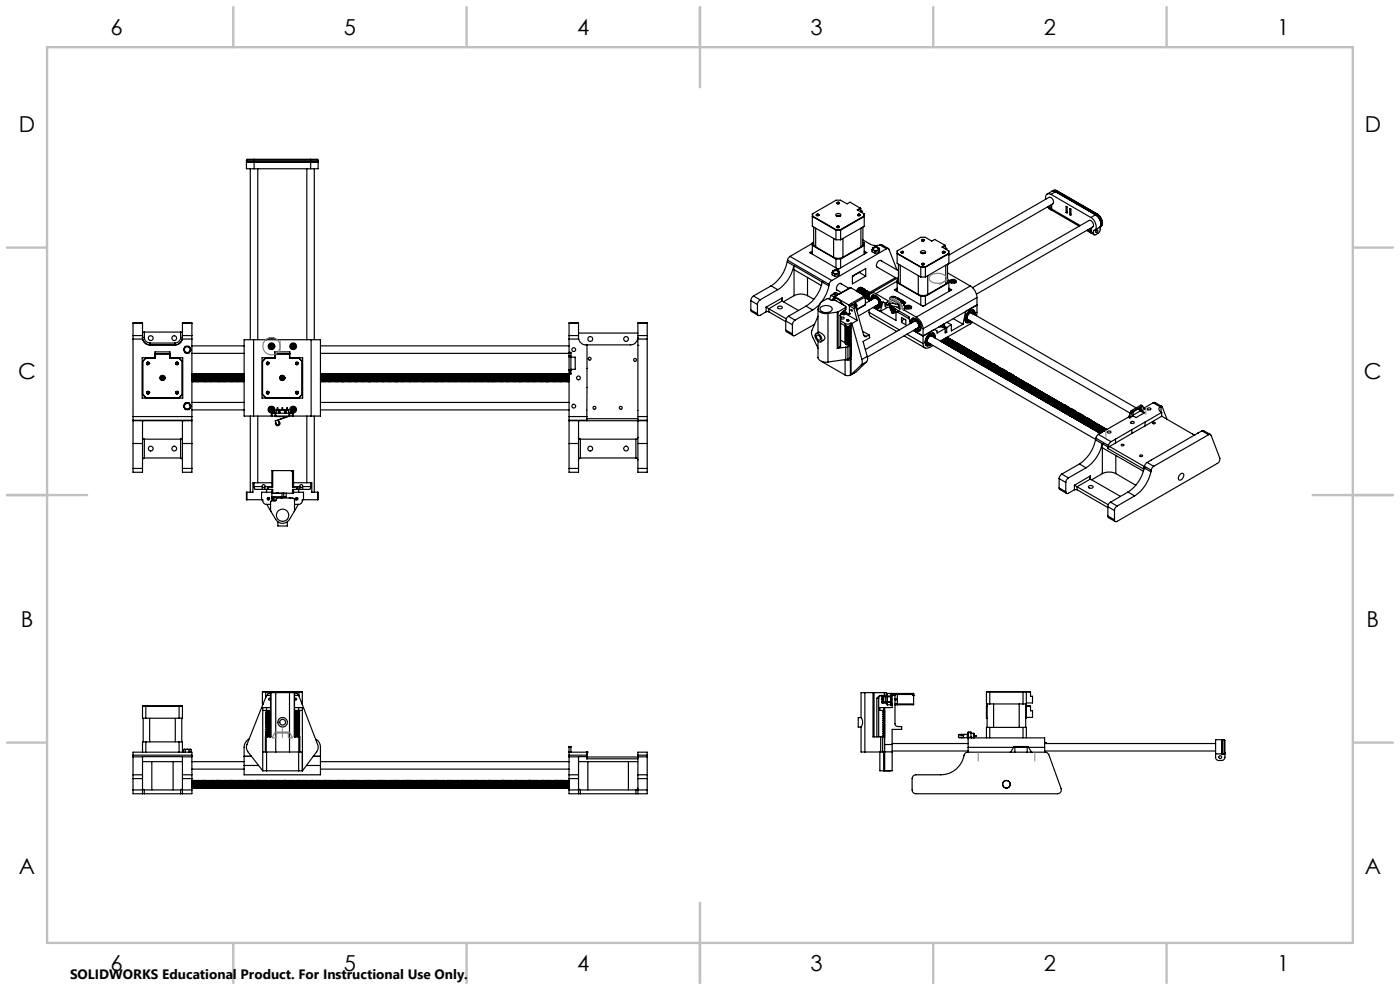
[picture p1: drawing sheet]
<svg xmlns="http://www.w3.org/2000/svg" width="297mm" height="210mm" viewBox="0 0 297 210" stroke-linecap="round" stroke-linejoin="round" font-family="sans-serif">
<defs><g id="words">
<g font-size="4.7">
<text x="23.5" y="7.4">6</text>
<text x="73" y="7.4">5</text>
<text x="122.5" y="7.4">4</text>
<text x="172" y="7.4">3</text>
<text x="221.5" y="7.4">2</text>
<text x="271" y="7.4">1</text>
<text x="4" y="27.9">D</text>
<text x="289.5" y="27.9">D</text>
<text x="3.9" y="80.4">C</text>
<text x="289.4" y="80.4">C</text>
<text x="4.4" y="132.9">B</text>
<text x="289.9" y="132.9">B</text>
<text x="4" y="185.4">A</text>
<text x="289.5" y="185.4">A</text>
<text x="23.5" y="205.9">6</text>
<text x="73" y="205.9">5</text>
<text x="122.5" y="205.9">4</text>
<text x="172" y="205.9">3</text>
<text x="221.5" y="205.9">2</text>
<text x="271" y="205.9">1</text>
</g>
<text font-size="2.9" x="14.9" y="207.6">SOLIDWORKS Educational Product. For Instructional Use Only.</text>
</g></defs>
<g fill="none" stroke="#000" stroke-width=".25">
<path d="M52.3 34.4h15.2M52.3 34v1.8h1.6M52.3 34h1.6M53.1 35.8v36.3M53.9 33.8h-1.4l-.2 .2M53.9 33.8v.2M53.9 34v1.8M53.9 35.8h12M53.9 34h12M53.9 33.8h12M54.7 35.8v36.3M65.1 35.8v36.3"/>
<path d="M65.9 33.8h1.4l.2 .2M65.9 33.8v.2M65.9 34h1.6M65.9 34v1.8M66.7 35.8v36.3M67.5 34v1.8h-1.6M167 55.6l1.4 .8a8 8 0 0 1-3.4 5M167 55.6a8 8 0 0 1-3.4 5M167.1 55.2l8.8 5.1M167.1 55.2l-.1 .4M167.6 54.4l-.5 .8M167.6 54.4l8.9 5.1"/>
<path d="M168.4 57.2l5.8 3.4M171.3 58.8v3.9M172.3 52.1l5 2.9M172.3 51.6l-4.7 2.8M172.3 53.3l-.5 .3 6 3.5 6.1-3.5-.6-.3M172.3 53.6l-.3 .2M172.4 45.3l-.1 2.7 5 2.9M172.4 45.9l5 2.8M172.4 45.3v.6M172.4 45.9l4.9 2.9M172.6 48.1v3.7l.4 .6M172.6 51.4l-.3 .1v2.4"/>
<path d="M173 52.4l3.8 2.2M173 48.4v4M173.2 45.7h.5M173.2 45.6h.5M173.2 45.7h.4M173.4 45.4l.3 .2M173.4 45.4l-.2 .1a.27 .27 0 0 0 .2 .3 .27 .27 0 0 0 .3-.1v-.1M173.5 45.4l-.2 .1M173.7 45.6a.2 .2 0 0 1-.3 .2 .2 .2 0 0 1-.1-.3l.4 .1M174.4 59.8a7.8 7.8 0 0 1-3.4 5.1M174.4 59.8h.1M174.4 59.8l1.4 .8"/>
<path d="M174.4 59.8l-6-3.5 .1 6.4M176.5 59.5l-.3 .2-.3 .6M176.5 57.8l.3 .2M176.5 57.8v.5l.6 .3M176.6 57.6l.2 .4M176.6 57.6l-.1 .2M176.7 57.6a.71 .71 0 0 1 1.2 .2 .68 .68 0 0 1-.6 .3 .68 .68 0 0 1-.6-.5zM176.7 57.7a.74 .74 0 0 1 1.2 0M176.8 58l.7 .1M176.8 58l.3 .2M176.8 54.6a2.1 2.1 0 0 0 2 0M176.8 50.6v4"/>
<path d="M177.1 58.2v.4M177.1 57.3l-.5 .3M177.1 57.3l.7 .1M177.3 48.8v2.1M177.3 55v1.8M177.3 55h1M177.3 48.8h1M177.3 50.9h1M177.4 45.4a.55 .55 0 0 1 .6-.2 .55 .55 0 0 1 .3 .5 .59 .59 0 0 1-1-.2zM177.4 48.7l-.1 .1M177.4 48.7h.9M177.5 58.1l-.4 .1"/>
<path d="M177.6 45.7l.6 .1M177.6 48.2l.1 .1M177.6 48.1h.4a.21 .21 0 0 1-.2 .2 .21 .21 0 0 1-.2-.2zM177.6 48.2h.4M177.6 43.1h.4M177.6 43.1h.5a.27 .27 0 0 0-.3-.2 .27 .27 0 0 0-.2 .2l.4 .1M177.6 48.3h.4h-.3M177.6 43.2h.4M177.7 43.2h.3M177.7 57h.3M177.7 45.9h.1M177.7 48h.2"/>
<path d="M177.7 42.9h.2M177.8 45.9h.1M177.8 57.4l.2 .4M177.8 57.4l.3 .2M177.8 42.9l.3 .2M177.8 42.9l-.2 .2M177.8 48l.3 .1M177.8 48l-.2 .2M177.9 58.1h-.4M177.9 58.1v.4M177.9 58.5l-.8 .1M178 57.8l-.5 .3"/>
<path d="M178 57.8l-.1 .3M178 48.2l-.4-.1 .2-.1 .3 .2M178.1 57.6l-.1 .2M178.1 43.1l-.3 .1-.2-.1M178.1 48.1l-.4 .2M178.1 43.1l-.1 .1M178.1 57.6l-.2 .9M178.1 45.7l.1 .1M178.3 48.7v.1M178.3 48.8v2.1M178.3 55v1.8M178.8 50.6v4"/>
<path d="M180.8 58.6l2.9-1.6v1.6l-2.9 1.6zM181 58.5h.1M182 45.6h.5M182 45.6l.4 .1zM182.2 45.4l.3 .2M182.2 45.4l-.2 .1v.2M182.2 45.4l-.1 .1M182.2 57.8h.1M182.2 57.8l1.5 .8M182.4 45.7h-.4h.4M182.5 45.6l-.1 .1h-.4M182.5 45.6a.22 .22 0 0 0-.3-.1 .22 .22 0 0 0-.2 .2h.4"/>
<path d="M182.5 45.6l-.1 .1M182.5 44.2l-.6 .3 1.4 .8M182.5 44.2l-2.2-1.3-.6 .3-1.4-.7h-.9l-5 2.8M182.5 44.2h.1M182.6 44.2l-.6 .3M182.6 44.2v.7M182.6 44.6l.3 .2M182.6 48.4v4M182.6 52.4l-3.8 2.2M182.9 44.8l-.3 .1M182.9 44.8v.3M183.1 48.1v3.7l-.5 .6"/>
<path d="M183.1 50.9l1.5 .9a2.84 2.84 0 0 0 2 .2M183.1 51.4l.2 .1v2.4M183.3 45.3v.6M183.3 45.9l-5 2.9M183.3 45.3v2.7l-5 2.9M183.3 45.9l-5 2.8M183.3 52.1l-5 2.9M183.3 53.6l.3 .2M185 53l.3 .1M185 53v.4l.6 .3M185.1 52.7l.2 .4M185.1 52.7l-.1 .3"/>
<path d="M185.2 52.8a.74 .74 0 0 1 1.2 0M185.3 53.1l.7 .1M185.3 52.6a.66 .66 0 0 1 1.1 .3 .65 .65 0 0 1-.7 .3 .65 .65 0 0 1-.5-.5zM185.3 53.1l.3 .2M185.6 52.4l-.5 .3M185.6 52.4l.7 .1M185.6 53.3v.4M186 53.2h.4M186 56.6l4.2 2.4M186 53.2l-.4 .1M186.3 52.5l.2 .4M186.3 52.5l.3 .2"/>
<path d="M186.4 53.2v.4M186.4 53.6l-.8 .1M186.5 52.9l-.5 .3M186.5 52.9l-.1 .3M186.6 52.7l-.1 .2M186.6 52.7l-.2 .9M186.6 52l.4-.1 1.5 .8M186.6 52l1.5 .8M186.8 55.2l3.8 2.2M187 55.3a.83 .83 0 0 0-.9 .4 .83 .83 0 0 0 .1 1M188.1 52.8a.31 .31 0 0 1 .5 .1l1.7 4.3M188.1 52.8l-11.6 6.7"/>
<path d="M189.9 58.9l-5.4 3.1M190.3 60l5 2.9M190.3 59.6l-4.5 2.7M190.4 53.2l-.1 2.7 5 2.9M190.4 53.8l4.9 2.9h1M190.4 53.8l4.9 2.8M190.4 53.2v.6M190.6 56v3.8l.4 .4M190.6 59.2l-.3 .2v2.4M190.6 58.8l-5.8 3.4M191 56.3v3.9M191.2 53.5l.1-.1 .4 .1a.22 .22 0 0 0-.3-.1 .22 .22 0 0 0-.2 .2h.4"/>
<path d="M191.2 53.5h.4M191.2 53.6h.4M191.3 53.3h.2M191.4 53.3l.3 .2M191.4 53.3l-.2 .1v.2M191.7 53.5l-.3 .1h-.2M191.7 53.5l-.1 .1M194.8 58.5v4M195.3 56.6v2.2M195.3 56.6h1M195.3 58.8h1M195.4 53.3a.54 .54 0 0 1 .6-.2 .54 .54 0 0 1 .3 .5 .62 .62 0 0 1-1-.2z"/>
<path d="M195.4 53.7l.3-.1 .5 .1M195.5 51l.3-.1 .2 .1M195.5 53.6l-.1 .1M195.6 51h.4zM195.6 56.1h.4M195.6 56l.4 .1zM195.6 56.2h.3M195.7 55.9h.2M195.7 50.8h.2M195.8 53.8h.1M195.8 53.8h-.1M195.8 50.8l.3 .2"/>
<path d="M195.8 50.8l-.3 .1v.1M195.8 55.9l.3 .1M195.8 55.9h-.3v.2M195.9 51.1l-.3-.1 .4 .1M196 56l-.3-.1-.2 .2M196 51a.22 .22 0 0 0-.2-.2 .22 .22 0 0 0-.2 .3l.4-.1M196.1 51h-.6M196.1 56l-.3 .2-.3-.1M196.1 56l-.2 .2-.4-.2 .3-.1 .2 .1M196.1 51h-.1M196.1 53.6l.1 .1M196.3 56.6v.1"/>
<path d="M196.3 56.7v2.1M196.8 58.5v4M199.9 53.6h.1M200 53.5h.4M200 53.5l.1-.1 .3 .1a.25 .25 0 0 0-.2-.1 .25 .25 0 0 0-.2 .2h.4M200 53.6h.4M200 53.6h.3M200.1 53.3h.1M200.2 53.3l.2 .2M200.2 53.3l-.3 .3M200.4 53.5l-.4 .1M200.4 53.5v.1"/>
<path d="M200.5 52l-.7 .4 1.4 .8M200.5 52l-2.2-1.2-.6 .3-1.4-.8h-1l-4.9 2.9M200.5 52l.1 .1M200.6 52.1l-.7 .3M200.6 52.1v.7M200.6 52.5l.2 .2M200.6 56.3v3.9M200.8 52.7l-.2 .1M200.8 52.7v.3M201 56v3.8l-.4 .4M201 59.2l.3 .2v2.4M201 57.9l4.8 2.8"/>
<path d="M201.2 53.2l.1 2.7-5 2.9M201.2 53.2v.6M201.2 53.8l-4.9 2.8M201.2 53.8l-4.9 2.9M201.3 54.1l21.2-12.2a.9 .9 0 0 1 .8 1.3l-22.3 12.9M201.3 60l-5 2.9M201.5 59.5a.83 .83 0 0 1 1.4 .2 .85 .85 0 0 1-1.4 0zM201.6 59.9h.1M201.6 59.8v.1M202 59.6h.2M202 59.6h-.1l.2 .1M202 59.6l.1 .2"/>
<path d="M202.1 59.7l-.1 .1h.2M202.1 59.7v.1M202.2 59.6v.2M202.3 59.7l.1 .1h-.2M202.3 59.7v.1M202.3 59.6h.1l-.1 .1M202.3 59.6h-.1M202.3 59.6l-.1 .2M202.7 59.9h.1M202.7 59.8l.1 .1M222.4 43.9l.1 .4 .5 .2M222.4 43.9l.4 .3"/>
<path d="M222.4 43.8v.1M222.8 44.2l.3 .3M222.8 43.6v.6M223 41.2a.76 .76 0 0 0-1 .1 .76 .76 0 0 0-.1 1M223 41.2l8.4 4.9M223.1 44.3l.1 .3 5.7 3.4M223.1 43.4v.9M223.1 44.3l6 3.5M223.1 40.6l.8 .1M223.1 40.6l-1 .6M223.4 40.4l.5-.1 .4 .2M223.4 40.4l.3-.1 .5 .2"/>
<path d="M223.4 40.4l-.3 .2M223.9 40.7l-.9 .5M223.9 40.7l8.5 4.9M224.2 40.5l-.3 .2M224.2 40.5l8.5 4.9M224.3 40.5h-.1M224.3 40.5l8.5 4.9M226.2 43.8l.2 .1v1.3l-.2-.1zM226.4 44.9l-.2 .2M226.9 44.2l.3 .1v1.3l-.3-.1zM227.2 45.4l-.3 .1M230.5 48.9l.9 .5"/>
<path d="M230.8 48.8l.5 .3M231.3 49.1l.1 .2 .2 .1M231.3 48.5v.6M231.4 46.1a2.14 2.14 0 0 1 .9 2.6l-.3 .2v.6M231.6 49.2v.3l.5 .3M231.6 49.2l.4 .3M231.6 48.3v.9M232.4 45.6a1.99 1.99 0 0 1 .9 2.5l-.1 .2M232.4 45.6l-1 .5M232.7 48.8h.1a.26 .26 0 0 1 .1 .4 .26 .26 0 0 1-.4 0zM232.7 45.4a1.95 1.95 0 0 1 .8 2.7l-.3 .2M232.7 45.4h.1"/>
<path d="M232.7 45.4l-.3 .2M232.8 45.4a2.13 2.13 0 0 1 .9 2.6l-.2 .1M233.2 48.3l-1 .6M233.4 48.1l-.1 1.1-.8 .6a.3 .3 0 0 1-.4 0 .3 .3 0 0 1-.1-.3M28.2 71.2v.7M28.2 71.9v16.5M28.2 71.9h2.1M28.2 71.2h2M28.2 68.6h2M30.2 71.2v.4M30.2 71.6l.1 .3M30.2 71.6a1.57 1.57 0 0 0 1.6 1.6"/>
<path d="M30.2 71.6h.4M30.2 70.4h.4M30.2 68.6l-2-.1v2.7M30.2 68.6v2.6M30.2 76.7v7M30.2 76.7h.1M30.3 71.9a1.62 1.62 0 0 0 1.5 1.3M30.3 76.7v7M30.6 71.6a1.2 1.2 0 0 0 1.2 1.2M30.6 70.4v1.2M30.6 70.4h7.7M30.9 75.9l.1 .1"/>
<path d="M30.9 75.9l-.7 .8M30.9 75.9h2M31 76h1.9M31 76l-.7 .7M31.2 76.9h.4M31.2 76.9l-.1 .2 .2 .3M31.2 76.9a.25 .25 0 0 0 .1 .4 .25 .25 0 0 0 .3-.2M31.2 77.3h.2zM31.3 77.4h.1M31.5 76.9l.1 .2M31.6 76.9a.28 .28 0 0 1 0 .3 .28 .28 0 0 1-.3 .2M31.6 77.1a.24 .24 0 0 0-.2-.3 .24 .24 0 0 0-.3 .2 .24 .24 0 0 0 .3 .3"/>
<path d="M31.6 77.1h.1M31.6 77h.1M31.8 72.8v.4M31.8 73.2h5.3M31.8 72.8h5.3M32.9 75.9v.1M32.9 75.9v-1.3h3.2v1.3M32.9 75.9h-2.7v8.5h8.6v-8.5h-2.7M32.9 75.1v.9M32.9 75.1h3.1M36 75.1v.9M36 76h2"/>
<path d="M36.1 75.9l-.1 .1M36.1 75.9h1.9M37.1 72.8v.4M37.4 77.3h.2M37.4 76.9a.25 .25 0 0 0 .1 .4 .25 .25 0 0 0 .3-.2M37.4 77.2l.2 .1M37.5 77.4h.1M37.7 76.9l.1 .2M37.7 76.9h.1M37.8 77.1h.1M37.8 77.1a.24 .24 0 0 0-.2-.3 .24 .24 0 0 0-.3 .2 .24 .24 0 0 0 .3 .3M38 76l.6 .7"/>
<path d="M38 75.9v.1M38 75.9l.7 .8M38.3 71.6h.4M38.3 70.4h.4M38.3 71.6a1.2 1.2 0 0 1-1.2 1.2M38.3 70.4v1.2M38.6 76.7v7M38.6 76.7h.1M38.7 71.9a1.62 1.62 0 0 1-1.6 1.3M38.7 71.9h2M38.7 71.6v.3M38.7 71.2v.4"/>
<path d="M38.7 71.6a1.57 1.57 0 0 1-1.6 1.6M38.7 76.7v7M38.7 71.2h2M38.7 68.6h2M39.1 74.5l.3 .3 .3 .1M39.1 73.8v.7M39.1 74.5l.2 .4h.4M39.1 73.8l-.2 .4 .2 .3M39.7 73.5h-.3l-.3 .3M39.7 73.5h-.4l-.2 .3M39.7 73.5h.4l.2 .3M40.3 73.8v.7"/>
<path d="M40.3 74.5l-.2 .3-.4 .1M40.3 73.8l.2 .4-.2 .3M40.3 74.5l-.2 .4h-.4M40.7 79.9l.1 .9M40.7 71.2v.7M40.7 68.6l-2-.1v2.7M40.7 68.6v2.6M40.7 71.9v16.5M40.7 75h11.1M40.7 73.4h11.1M40.8 79.4l.1 .1M40.8 79.4h.1"/>
<path d="M40.8 79.4l.1 1.6M40.9 79.5h.1M40.9 79.5l.1 1.3M41 79.4l-.1 .1M41 79.4l.1 1.6M41 79.4h.1M41 79.4l.1 .1M41 79.4l.2 1.6M41.1 79.5h.1M41.1 79.5l.1 1.3M41.2 79.5l.1 1.3M41.2 79.4v.1"/>
<path d="M41.2 79.4l.2 1.6M41.3 79.4v.1M41.3 79.4h.1M41.3 79.4l.1 1.6M41.3 79.5h.1M41.3 79.5l.2 1.3M41.4 79.5l.2 1.3M41.5 79.4l-.1 .1M41.5 79.4l.1 1.6M41.5 79.4h.1M41.5 79.4l.1 .1M41.5 79.4l.2 1.6"/>
<path d="M41.6 79.5h.1M41.6 79.5l.1 1.3M41.7 79.5l.1 1.3M41.7 79.4v.1M41.7 79.4l.2 1.6M41.7 79.4h.1M41.8 79.4v.1M41.8 79.4h.1M41.8 79.4l.1 1.6M41.9 79.5h.1M41.9 79.5l.1 1.3M41.9 79.5l.2 1.3"/>
<path d="M42 79.4l-.1 .1M42 79.4l.1 .1M42 79.4h.1M42 79.4l.1 1.6M42 79.4l.2 1.6M42.1 79.5h.1M42.1 79.5l.1 1.3M42.2 79.5l.1 1.3M42.2 79.4v.1M42.3 79.4l.1 .1M42.3 79.4h.1M42.3 79.4l.1 1.6"/>
<path d="M42.4 79.5h.1M42.4 79.5l.1 1.3M42.5 79.4l-.1 .1M42.5 79.4l.1 1.6M42.5 79.4h.1M42.5 79.4l.1 .1M42.6 79.5l.2 1.3M42.6 79.5l.1 1.3M42.8 79.4l-.1 .1M42.8 79.4l.1 1.6M42.8 79.4h.1M42.8 79.4l.1 .1"/>
<path d="M42.9 79.5l.1 1.3M43 79.4l-.1 .1M43 79.4l.1 1.6M43 79.4h.1M43 79.4l.1 .1M43.1 79.5h.1M43.1 79.5l.1 1.3M43.2 79.5l.1 1.3M43.3 79.4l-.1 .1M43.3 79.4l.1 1.6M43.3 79.4h.1M43.3 79.4l.1 .1"/>
<path d="M43.4 79.5h.1M43.4 79.5l.1 1.3M43.5 79.4l-.1 .1M43.5 79.4l.1 1.6M43.5 79.4h.1M43.5 79.4l.1 .1M43.6 79.5h.1M43.6 79.5l.1 1.3M43.7 79.5l.1 1.3M43.7 79.4v.1M43.7 79.4l.2 1.6M43.8 79.4l.1 .1"/>
<path d="M43.8 79.4h.1M43.8 79.4l.1 1.6M43.9 79.5h.1M43.9 79.5l.1 1.3M44 79.4l-.1 .1M44 79.4l.1 1.6M44 79.4h.1M44 79.4l.1 .1M44 79.4l.2 1.6M44.1 79.5h.1M44.1 79.5l.1 1.3M44.2 79.5l.1 1.3"/>
<path d="M44.2 79.4v.1M44.2 79.4l.2 1.6M44.2 79.4h.1M44.3 79.4v.1M44.3 79.4h.1M44.3 79.4l.1 1.6M44.3 79.5h.1M44.3 79.5l.2 1.3M44.4 79.5l.2 1.3M44.5 79.4l-.1 .1M44.5 79.4l.1 1.6M44.5 79.4l.1 .1"/>
<path d="M44.5 79.4h.1M44.5 79.4l.2 1.6M44.6 79.5h.1M44.6 79.5l.1 1.3M44.7 79.5l.1 1.3M44.7 79.4v.1M44.7 79.4l.2 1.6M44.7 79.4h.1M44.8 79.4v.1M44.8 79.4h.1M44.8 79.4l.1 1.6M44.9 79.5l.1 1.3"/>
<path d="M45 79.4l-.1 .1M45 79.4h.1M45 79.4l.1 1.6M45 79.4l.2 1.6M45 79.4l.1 .1M45.1 79.5h.1M45.1 79.5l.1 1.3M45.2 79.5l.1 1.3M45.2 79.4v.1M45.3 79.4l.1 1.6M45.3 79.4h.1M45.3 79.4l.1 .1"/>
<path d="M45.4 79.5l.1 1.3M45.5 79.4l-.1 .1M45.5 79.4l.1 1.6M45.5 79.4h.1M45.5 79.4l.1 .1M45.6 79.5h.1M45.6 79.5l.1 1.3M45.7 79.5l.1 1.3M45.8 79.4l-.2 .1M45.8 79.4l.1 1.6M45.8 79.4l.1 .1M45.8 79.4h.1"/>
<path d="M45.9 79.5l.1 1.3M46 79.4l-.1 .1M46 79.4l.1 1.6M46 79.4h.1M46 79.4l.1 .1M46.1 79.5h.1M46.1 79.5l.1 1.3M46.2 79.5l.1 1.3M46.2 79.4v.1M46.2 79.4l.2 1.6M46.2 79.4h.1M46.3 79.4l.1 .1"/>
<path d="M46.3 79.4h.1M46.3 79.4l.1 1.6M46.4 79.5h.1M46.4 79.5l.1 1.3M46.5 79.4l-.1 .1M46.5 79.4l.1 1.6M46.5 79.4l.1 .1M46.5 79.4h.1M46.6 79.5h.1M46.6 79.5l.1 1.3M46.7 79.5l.1 1.3M46.7 79.4v.1"/>
<path d="M46.7 79.4l.2 1.6M46.7 79.4h.1M46.8 79.4v.1M46.8 79.4h.1M46.8 79.4l.1 1.6M46.8 79.5h.1M46.8 79.5l.2 1.3M46.9 79.5l.1 1.3M47 79.4l-.1 .1M47 79.4l.1 1.6M47 79.4h.1M47 79.4l.1 .1"/>
<path d="M47 79.4l.2 1.6M47.1 79.5h.1M47.1 79.5l.1 1.3M47.2 79.5l.1 1.3M47.2 79.4v.1M47.2 79.4l.2 1.6M47.3 79.4v.1M47.3 79.4h.1M47.3 79.4l.1 1.6M47.3 79.5h.1M47.3 79.5l.2 1.3M47.4 79.5l.2 1.3"/>
<path d="M47.5 79.4l-.1 .1M47.5 79.4l.1 1.6M47.5 79.4h.1M47.5 79.4l.1 .1M47.5 79.4l.2 1.6M47.7 79.5v1.3M47.7 79.5l.1 1.3M47.7 79.4v.1M47.7 79.4l.2 1.6M47.7 79.4h.1M47.8 79.4l.1 .1M47.8 79.4h.1"/>
<path d="M47.8 79.4l.1 1.6M47.9 79.5h.1M47.9 79.5l.1 1.3M48 79.4l-.1 .1M48 79.4l.1 .1M48 79.4h.1M48 79.4l.1 1.6M48 79.4l.2 1.6M48.1 79.5h.1M48.1 79.5l.1 1.3M48.2 79.5l.1 1.3M48.2 79.4v.1"/>
<path d="M48.3 79.4l.1 .1M48.3 79.4l.1 1.6M48.4 79.5h.1M48.4 79.5l.1 1.3M48.5 79.4l-.1 .1M48.5 79.4l.1 1.6M48.5 79.4l.1 .1M48.5 79.4h.1M48.6 79.5l.2 1.3M48.6 79.5l.1 1.3M48.8 79.4l-.2 .1M48.8 79.4l.1 1.6"/>
<path d="M48.8 79.4h.1M48.8 79.4l.1 .1M48.9 79.5h.1M48.9 79.5l.1 1.3M49 79.4l-.1 .1M49 79.4l.1 1.6M49 79.4h.1M49 79.4l.1 .1M49.1 79.5h.1M49.1 79.5l.1 1.3M49.2 79.5l.1 1.3M49.2 79.4v.1"/>
<path d="M49.2 79.4l.2 1.6M49.3 79.4l.1 .1M49.3 79.4h.1M49.3 79.4l.1 1.6M49.4 79.5h.1M49.4 79.5l.1 1.3M49.5 79.4l-.1 .1M49.5 79.4l.1 1.6M49.5 79.4h.1M49.5 79.4l.1 .1M49.5 79.4l.2 1.6M49.6 79.5h.1"/>
<path d="M49.6 79.5l.1 1.3M49.7 79.5l.1 1.3M49.7 79.4v.1M49.7 79.4l.2 1.6M49.7 79.4h.1M49.8 79.4v.1M49.8 79.4h.1M49.8 79.4l.1 1.6M49.8 79.5h.1M49.8 79.5l.2 1.3M49.9 79.5l.1 1.3M50 79.4l-.1 .1"/>
<path d="M50 79.4l.1 1.6M50 79.4l.1 .1M50 79.4h.1M50 79.4l.2 1.6M50.1 79.5h.1M50.1 79.5l.1 1.3M50.2 79.5l.1 1.3M50.2 79.4v.1M50.2 79.4l.2 1.6M50.2 79.4h.1M50.3 79.4v.1M50.3 79.4h.1"/>
<path d="M50.3 79.4l.1 1.6M50.3 79.5h.1M50.3 79.5l.2 1.3M50.4 79.5l.2 1.3M50.5 79.4l-.1 .1M50.5 79.4l.1 1.6M50.5 79.4h.1M50.5 79.4l.1 .1M50.5 79.4l.2 1.6M50.6 79.5h.1M50.6 79.5l.1 1.3M50.7 79.5l.1 1.3"/>
<path d="M50.7 79.4v.1M50.8 79.4l.1 .1M50.8 79.4h.1M50.8 79.4l.1 1.6M50.9 79.5h.1M50.9 79.5l.1 1.3M51 79.4l-.1 .1M51 79.4l.1 .1M51 79.4l.1 1.6M51 79.4l.2 1.6M51.1 79.5l.2 1.3M51.1 79.5l.1 1.3"/>
<path d="M51.3 79.4l-.1 .1M51.3 79.4l.1 1.6M51.3 79.4h.1M51.3 79.4l.1 .1M51.4 79.5l.1 1.3M51.5 79.4l-.1 .1M51.5 79.4l.1 1.6M51.5 79.4h.1M51.5 79.4l.1 .1M51.6 79.5h.1M51.6 79.5l.2 1.3M51.7 79.5l.1 1.3"/>
<path d="M51.8 79.4l-.2 .1M51.8 79.4v.4M51.8 79.4h.1M53.8 72.1h-2v16.2h2M53.8 72.1v16.2M53.8 72.1h12.2M55.7 76.7h.1M55.7 76.7v7M56.4 75.9v.1M56.4 76h1.9M56.4 75.9h1.9M56.4 76l-.7 .7"/>
<path d="M56.4 75.9l-.7 .8M56.4 72.1a1.76 1.76 0 0 1 2.3 0M56.6 72.1a1.71 1.71 0 0 1 2 0M56.6 77.3h.2zM56.6 76.9a.25 .25 0 0 0 .1 .4 .25 .25 0 0 0 .3-.2M56.7 77.4h.1M57 76.9l-.3-.1a.27 .27 0 0 0-.2 .3 .27 .27 0 0 0 .2 .3M57 76.9v.4l-.3 .1M57 76.9v.2M57 77.1a.23 .23 0 0 0-.2-.3 .23 .23 0 0 0-.2 .3 .23 .23 0 0 0 .2 .2M57 77h.1M57 77.1h.1"/>
<path d="M57.3 73.4l.2 .1M57.4 73.3l.1 .1M57.4 73.3l-.1 .1M57.4 73.3l.2 .1M57.4 73.7h.1M57.5 73.5l-.1 .2M57.5 73.5h.1M57.5 73.4h.1M57.5 73.5l.3 .1M57.6 73.4l-.1 .1M57.6 73.5h.1M57.6 73.5l-.1 .2"/>
<path d="M57.6 73.5l.2 .1M57.6 73.2h.1M57.6 73.2l-.1 .2M57.6 73.2v.2M57.6 73.4l.3 .1M57.7 73.4l.2 .1M57.7 73.4h-.1M57.7 73.2v.2M57.7 73.2l-.1 .3M57.9 73.5l-.1 .1M58.3 75.9h-2.7v8.5h8.6v-8.5h-2.7M58.3 75.9v-1.3h3.2v1.3"/>
<path d="M58.3 75.9v.1M58.3 75.1h3.1M58.3 75.1v.9M61.4 75.1v.9M61.4 76h2M61.5 75.9h1.9M61.5 75.9l-.1 .1M61.9 73.4h.2M61.9 73.4v.1M61.9 73.5h.2M61.9 73.4h.3M62.1 73.2h.2"/>
<path d="M62.1 73.2v.2M62.1 73.5v.2M62.1 73.7h.2M62.1 73.4h.1M62.1 73.2l.1 .2M62.2 73.5h.1M62.2 73.4v.1M62.2 73.5h-.1M62.2 73.5l-.1 .2M62.2 73.5h-.3M62.2 73.4h.1M62.2 73.5l.1 .2"/>
<path d="M62.2 73.5h.2M62.3 73.5h.1M62.3 73.4h.1M62.3 73.2v.2M62.3 73.5v.2M62.3 73.4h-.1M62.3 73.2l-.1 .2M62.4 73.4v.1M62.4 73.4h-.2M62.8 76.9h.4M62.8 76.9l-.1 .2 .2 .3M62.8 76.9a.26 .26 0 0 0 0 .4 .26 .26 0 0 0 .4 0 .26 .26 0 0 0 0-.4"/>
<path d="M62.8 77.3h.2zM62.9 77.4h.1M63.2 76.9v.4l-.3 .1M63.2 77.1a.23 .23 0 0 0-.2-.3 .23 .23 0 0 0-.2 .3 .23 .23 0 0 0 .2 .2M63.2 77h.1M63.4 76l.7 .7M63.4 75.9v.1M63.4 75.9l.7 .8M64.1 76.7h.1M64.1 76.7v7M66 72.1h2v16.2h-2M66 72.1v16.2"/>
<path d="M68 79.4h.1M68 73.4h52.7M68 79.4l.1 .1M68 79.4l.1 1.6M68 79.4l.2 1.6M68.1 79.5h.1M68.1 79.5l.1 1.3M68.2 79.5l.1 1.3M68.2 79.4v.1M68.3 79.4l.1 .1M68.3 79.4h.1M68.3 79.4l.1 1.6"/>
<path d="M68.4 79.5h.1M68.4 79.5l.1 1.3M68.5 79.4l-.1 .1M68.5 79.4l.1 1.6M68.5 79.4h.1M68.5 79.4l.1 .1M68.6 79.5l.2 1.3M68.6 79.5l.1 1.3M68.8 79.4l-.1 .1M68.8 79.4l.1 1.6M68.8 79.4h.1M68.8 79.4l.1 .1"/>
<path d="M68.9 79.5l.1 1.3M69 79.4l-.1 .1M69 79.4l.1 1.6M69 79.4h.1M69 79.4l.1 .1M69.1 79.5h.1M69.1 79.5l.2 1.3M69.2 79.5l.1 1.3M69.3 79.4l-.1 .1M69.3 79.4l.1 1.6M69.3 79.4l.1 .1M69.3 79.4h.1"/>
<path d="M69.4 79.5h.1M69.4 79.5l.1 1.3M69.5 79.4l-.1 .1M69.5 79.4l.1 1.6M69.5 79.4h.1M69.5 79.4l.1 .1M69.6 79.5h.1M69.6 79.5l.1 1.3M69.7 79.5l.1 1.3M69.7 79.4v.1M69.7 79.4l.2 1.6M69.7 79.4h.1"/>
<path d="M69.8 79.4v.1M69.8 79.4h.1M69.8 79.4l.1 1.6M69.8 79.5h.1M69.8 79.5l.2 1.3M69.9 79.5l.1 1.3M70 79.4l-.1 .1M70 79.4l.1 1.6M70 79.4l.1 .1M70 79.4h.1M70 79.4l.2 1.6M70.1 79.5h.1"/>
<path d="M70.1 79.5l.1 1.3M70.2 79.5l.1 1.3M70.2 79.4v.1M70.2 79.4l.2 1.6M70.2 79.4h.1M70.3 79.4v.1M70.3 79.4h.1M70.3 79.4l.1 1.6M70.3 79.5h.1M70.3 79.5l.2 1.3M70.4 79.5l.2 1.3M70.5 79.4l-.1 .1"/>
<path d="M70.5 79.4l.1 1.6M70.5 79.4h.1M70.5 79.4l.1 .1M70.5 79.4l.2 1.6M70.6 79.5h.1M70.6 79.5l.1 1.3M70.7 79.5l.1 1.3M70.7 79.4v.1M70.7 79.4l.2 1.6M70.8 79.4v.1M70.8 79.4h.1M70.8 79.4l.1 1.6"/>
<path d="M70.9 79.5h.1M70.9 79.5l.1 1.3M71 79.4l-.1 .1M71 79.4l.1 .1M71 79.4h.1M71 79.4l.1 1.6M71 79.4l.2 1.6M71.1 79.5h.1M71.1 79.5l.1 1.3M71.2 79.5l.1 1.3M71.2 79.4v.1M71.3 79.4l.1 1.6"/>
<path d="M71.3 79.4h.1M71.3 79.4l.1 .1M71.4 79.5l.1 1.3M71.5 79.4l-.1 .1M71.5 79.4l.1 1.6M71.5 79.4h.1M71.5 79.4l.1 .1M71.6 79.5l.2 1.3M71.6 79.5l.1 1.3M71.8 79.4l-.2 .1M71.8 79.4l.1 1.6M71.8 79.4h.1"/>
<path d="M71.8 79.4l.1 .1M71.9 79.5h.1M71.9 79.5l.1 1.3M72 79.4l-.1 .1M72 79.4l.1 1.6M72 79.4l.1 .1M72 79.4h.1M72.1 79.5h.1M72.1 79.5l.1 1.3M72.2 79.5l.1 1.3M72.2 79.4v.1M72.2 79.4l.2 1.6"/>
<path d="M72.2 79.4h.1M72.3 79.4l.1 .1M72.3 79.4h.1M72.3 79.4l.1 1.6M72.4 79.5h.1M72.4 79.5l.1 1.3M72.5 79.4l-.1 .1M72.5 79.4l.1 1.6M72.5 79.4h.1M72.5 79.4l.1 .1M72.6 79.5h.1M72.6 79.5l.1 1.3"/>
<path d="M72.7 79.5l.1 1.3M72.7 79.4v.1M72.7 79.4l.2 1.6M72.8 79.4v.1M72.8 79.4h.1M72.8 79.4l.1 1.6M72.8 79.5h.1M72.8 79.5l.2 1.3M72.9 79.5l.2 1.5M73 79.4l-.1 .1M73 79.4l.1 1.6M73 79.4h.1"/>
<path d="M73 79.4l.1 .1M73 79.4l.2 1.6M73.1 79.5h.1M73.1 79.5l.1 1.3M73.2 79.5l.1 1.3M73.2 79.4v.1M73.2 79.4l.2 1.6M73.2 79.4h.1M73.3 79.4v.1M73.3 79.4h.1M73.3 79.4l.1 1.6M73.3 79.5h.1"/>
<path d="M73.3 79.5l.2 1.3M73.4 79.5l.2 1.3M73.5 79.4l-.1 .1M73.5 79.4l.1 1.6M73.5 79.4l.1 .1M73.5 79.4h.1M73.5 79.4l.2 1.6M73.6 79.5h.1M73.6 79.5l.1 1.3M73.7 79.5l.1 1.3M73.7 79.4v.1M73.8 79.4l.1 .1"/>
<path d="M73.8 79.4h.1M73.8 79.4l.1 1.6M73.9 79.5h.1M73.9 79.5l.1 1.3M74 79.4l-.1 .1M74 79.4h.1M74 79.4l.1 1.6M74 79.4l.2 1.6M74 79.4l.1 .1M74.1 79.5h.1M74.1 79.5l.1 1.3M74.2 79.5l.1 1.3"/>
<path d="M74.2 79.4v.1M74.3 79.4l.1 1.6M74.3 79.4h.1M74.3 79.4l.1 .1M74.4 79.5l.1 1.3M74.5 79.4l-.1 .1M74.5 79.4l.1 1.6M74.5 79.4h.1M74.5 79.4l.1 .1M74.6 79.5l.2 1.3M74.6 79.5l.1 1.3M74.8 79.4l-.2 .1"/>
<path d="M74.8 79.4l.1 1.6M74.8 79.4h.1M74.8 79.4l.1 .1M74.9 79.5h.1M74.9 79.5l.1 1.3M75 79.4l-.1 .1M75 79.4l.1 1.6M75 79.4h.1M75 79.4l.1 .1M75.1 79.5h.1M75.1 79.5l.1 1.3M75.2 79.5l.1 1.3"/>
<path d="M75.2 79.4v.1M75.2 79.4l.2 1.6M75.3 79.4l.1 .1M75.3 79.4h.1M75.3 79.4l.1 1.6M75.4 79.5h.1M75.4 79.5l.1 1.3M75.5 79.4l-.1 .1M75.5 79.4l.1 1.6M75.5 79.4h.1M75.5 79.4l.1 .1M75.5 79.4l.2 1.6"/>
<path d="M75.6 79.5h.1M75.6 79.5l.1 1.3M75.7 79.5l.1 1.3M75.7 79.4v.1M75.7 79.4l.2 1.6M75.7 79.4h.1M75.8 79.4v.1M75.8 79.4h.1M75.8 79.4l.1 1.6M75.8 79.5h.1M75.8 79.5l.2 1.3M75.9 79.5l.2 1.3"/>
<path d="M76 79.4l-.1 .1M76 79.4l.1 1.6M76 79.4l.1 .1M76 79.4h.1M76 79.4l.2 1.6M76.1 79.5h.1M76.1 79.5l.1 1.3M76.2 79.5l.1 1.3M76.2 79.4v.1M76.2 79.4l.2 1.6M76.2 79.4h.1M76.3 79.4v.1"/>
<path d="M76.3 79.4h.1M76.3 79.4l.1 1.6M76.3 79.5h.1M76.3 79.5l.2 1.3M76.4 79.5l.2 1.3M76.5 79.4l-.1 .1M76.5 79.4l.1 1.6M76.5 79.4h.1M76.5 79.4l.1 .1M76.5 79.4l.2 1.6M76.6 79.5h.1M76.6 79.5l.1 1.3"/>
<path d="M76.7 79.5l.1 1.3M76.7 79.4v.1M76.8 79.4l.1 .1M76.8 79.4h.1M76.8 79.4l.1 1.6M76.9 79.5h.1M76.9 79.5l.1 1.3M77 79.4l-.1 .1M77 79.4l.1 .1M77 79.4l.1 1.6M77 79.4l.2 1.6M77.1 79.5h.1"/>
<path d="M77.1 79.5l.1 1.3M77.2 79.5l.1 1.3M77.3 79.4l-.1 .1M77.3 79.4l.1 1.6M77.3 79.4l.1 .1M77.3 79.4h.1M77.4 79.5l.1 1.3M77.5 79.4l-.1 .1M77.5 79.4l.1 1.6M77.5 79.4h.1M77.5 79.4l.1 .1M77.6 79.5l.2 1.3"/>
<path d="M77.8 79.4l-.2 .1M77.8 79.4l.1 1.6M77.8 79.4h.1M77.8 79.4l.1 .1M77.9 79.5h.1M77.9 79.5l.1 1.3M78 79.4l-.1 .1M78 79.4l.1 1.6M78 79.4l.1 .1M78 79.4h.1M78.1 79.5h.1M78.1 79.5l.1 1.3"/>
<path d="M78.2 79.5l.1 1.3M78.2 79.4v.1M78.2 79.4l.2 1.6M78.2 79.4h.1M78.3 79.4l.1 .1M78.3 79.4h.1M78.3 79.4l.1 1.6M78.4 79.5h.1M78.4 79.5l.1 1.3M78.5 79.4l-.1 .1M78.5 79.4l.1 1.6M78.5 79.4h.1"/>
<path d="M78.5 79.4l.1 .1M78.5 79.4l.2 1.6M78.6 79.5h.1M78.6 79.5l.1 1.3M78.7 79.5l.1 1.3M78.7 79.4v.1M78.7 79.4l.2 1.6M78.8 79.4v.1M78.8 79.4h.1M78.8 79.4l.1 1.6M78.8 79.5h.1M78.8 79.5l.2 1.3"/>
<path d="M78.9 79.5l.2 1.3M79 79.4l-.1 .1M79 79.4l.1 1.6M79 79.4h.1M79 79.4l.1 .1M79 79.4l.2 1.6M79.1 79.5h.1M79.1 79.5l.1 1.3M79.2 79.5l.1 1.3M79.2 79.4v.1M79.2 79.4l.2 1.6M79.2 79.4h.1"/>
<path d="M79.3 79.4v.1M79.3 79.4h.1M79.3 79.4l.1 1.6M79.4 79.5h.1M79.4 79.5l.1 1.3M79.4 79.5l.2 1.3M79.5 79.4l-.1 .1M79.5 79.4l.1 1.6M79.5 79.4l.1 .1M79.5 79.4h.1M79.5 79.4l.2 1.6M79.6 79.5h.1"/>
<path d="M79.6 79.5l.1 1.3M79.7 79.5l.1 1.3M79.7 79.4v.1M79.8 79.4l.1 .1M79.8 79.4h.1M79.8 79.4l.1 1.6M79.9 79.5h.1M79.9 79.5l.1 1.3M80 79.4l-.1 .1M80 79.4l.1 1.6M80 79.4h.1M80 79.4l.1 .1"/>
<path d="M80.1 79.5l.2 1.3M80.1 79.5l.1 1.3M80.3 79.4l-.1 .1M80.3 79.4l.1 1.6M80.3 79.4h.1M80.3 79.4l.1 .1M80.4 79.5l.1 1.3M80.5 79.4l-.1 .1M80.5 79.4l.1 1.6M80.5 79.4h.1M80.5 79.4l.1 .1M80.6 79.5h.1"/>
<path d="M80.6 79.5l.2 1.3M80.7 79.5l.1 1.3M80.8 79.4l-.1 .1M80.8 79.4l.1 1.6M80.8 79.4l.1 .1M80.8 79.4h.1M80.9 79.5h.1M80.9 79.5l.1 1.3M81 79.4l-.1 .1M81 79.4l.1 1.6M81 79.4h.1M81 79.4l.1 .1"/>
<path d="M81.1 79.5h.1M81.1 79.5l.1 1.3M81.2 79.5l.1 1.3M81.2 79.4v.1M81.2 79.4l.2 1.6M81.2 79.4h.1M81.3 79.4l.1 .1M81.3 79.4h.1M81.3 79.4l.1 1.6M81.4 79.5h.1M81.4 79.5l.1 1.3M81.5 79.4l-.1 .1"/>
<path d="M81.5 79.4l.1 1.6M81.5 79.4l.1 .1M81.5 79.4h.1M81.5 79.4l.2 1.6M81.6 79.5h.1M81.6 79.5l.1 1.3M81.7 79.5v1.3M81.7 79.4v.1M81.7 79.4l.2 1.6M81.7 79.4h.1M81.8 79.4v.1M81.8 79.4h.1"/>
<path d="M81.8 79.4l.1 1.6M81.8 79.5h.1M81.8 79.5l.2 1.3M81.9 79.5l.2 1.3M82 79.4l-.1 .1M82 79.4l.1 1.6M82 79.4h.1M82 79.4l.1 .1M82 79.4l.2 1.6M82.1 79.5h.1M82.1 79.5l.1 1.3M82.2 79.5l.1 1.3"/>
<path d="M82.2 79.4v.1M82.2 79.4l.2 1.6M82.3 79.4v.1M82.3 79.4h.1M82.3 79.4l.1 1.6M82.4 79.5h.1M82.4 79.5l.1 1.3M82.5 79.4l-.1 .1M82.5 79.4h.1M82.5 79.4l.1 1.6M82.5 79.4l.2 1.6M82.5 79.4l.1 .1"/>
<path d="M82.6 79.5h.1M82.6 79.5l.1 1.3M82.7 79.5l.1 1.3M82.7 79.4v.1M82.8 79.4l.1 .1M82.8 79.4l.1 1.6M82.9 79.5l.1 1.3M83 79.4l-.1 .1M83 79.4l.1 1.6M83 79.4h.1M83 79.4l.1 .1M83.1 79.5h.1"/>
<path d="M83.1 79.5l.1 1.3M83.2 79.5l.1 1.3M83.3 79.4l-.2 .1M83.3 79.4l.1 1.6M83.3 79.4l.1 .1M83.3 79.4h.1M83.4 79.5l.1 1.3M83.5 79.4l-.1 .1M83.5 79.4l.1 1.6M83.5 79.4h.1M83.5 79.4l.1 .1M83.6 79.5h.1"/>
<path d="M83.6 79.5l.1 1.3M83.7 79.5l.1 1.3M83.7 79.4v.1M83.7 79.4l.2 1.6M83.7 79.4h.1M83.8 79.4l.1 .1M83.8 79.4h.1M83.8 79.4l.1 1.6M83.9 79.5h.1M83.9 79.5l.1 1.3M84 79.4l-.1 .1M84 79.4l.1 1.6"/>
<path d="M84 79.4l.1 .1M84 79.4h.1M84.1 79.5h.1M84.1 79.5l.1 1.3M84.2 79.5l.1 1.3M84.2 79.4v.1M84.2 79.4l.2 1.6M84.2 79.4h.1M84.3 79.4v.1M84.3 79.4h.1M84.3 79.4l.1 1.6M84.3 79.5h.1"/>
<path d="M84.3 79.5l.2 1.3M84.4 79.5l.1 1.3M84.5 79.4l-.1 .1M84.5 79.4l.1 1.6M84.5 79.4h.1M84.5 79.4l.1 .1M84.5 79.4l.2 1.6M84.6 79.5h.1M84.6 79.5l.1 1.3M84.7 79.5l.1 1.3M84.7 79.4v.1M84.7 79.4l.2 1.6"/>
<path d="M84.8 79.4v.1M84.8 79.4h.1M84.8 79.4l.1 1.6M84.8 79.5h.1M84.8 79.5l.2 1.3M84.9 79.5l.2 1.3M85 79.4l-.1 .1M85 79.4l.1 1.6M85 79.4h.1M85 79.4l.1 .1M85 79.4l.2 1.6M85.2 79.5v1.3"/>
<path d="M85.2 79.5l.1 1.3M85.2 79.4v.1M85.2 79.4l.2 1.6M85.2 79.4h.1M85.3 79.4v.1M85.3 79.4h.1M85.3 79.4l.1 1.6M85.4 79.5h.1M85.4 79.5l.1 1.3M85.5 79.4l-.1 .1M85.5 79.4l.1 .1M85.5 79.4h.1"/>
<path d="M85.5 79.4l.1 1.6M85.5 79.4l.2 1.6M85.6 79.5h.1M85.6 79.5l.1 1.3M85.7 79.5l.1 1.3M85.7 79.4v.1M85.8 79.4l.1 .1M85.8 79.4l.1 1.6M85.9 79.5h.1M85.9 79.5l.1 1.3M86 79.4l-.1 .1M86 79.4l.1 1.6"/>
<path d="M86 79.4l.1 .1M86 79.4h.1M86.1 79.5l.2 1.3M86.1 79.5l.1 1.3M86.3 79.4l-.2 .1M86.3 79.4l.1 1.6M86.3 79.4h.1M86.3 79.4l.1 .1M86.4 79.5l.1 1.3M86.5 79.4l-.1 .1M86.5 79.4l.1 1.6M86.5 79.4h.1"/>
<path d="M86.5 79.4l.1 .1M86.6 79.5h.1M86.6 79.5l.1 1.3M86.7 79.5l.1 1.3M86.7 79.4v.1M86.7 79.4l.2 1.6M86.8 79.4l.1 .1M86.8 79.4h.1M86.8 79.4l.1 1.6M86.9 79.5h.1M86.9 79.5l.1 1.3M87 79.4l-.1 .1"/>
<path d="M87 79.4l.1 1.6M87 79.4h.1M87 79.4l.1 .1M87 79.4l.2 1.6M87.1 79.5h.1M87.1 79.5l.1 1.3M87.2 79.5l.1 1.3M87.2 79.4v.1M87.2 79.4l.2 1.6M87.2 79.4h.1M87.3 79.4v.1M87.3 79.4h.1"/>
<path d="M87.3 79.4l.1 1.6M87.3 79.5h.1M87.3 79.5l.2 1.3M87.4 79.5l.1 1.3M87.5 79.4l-.1 .1M87.5 79.4l.1 1.6M87.5 79.4l.1 .1M87.5 79.4h.1M87.5 79.4l.2 1.6M87.6 79.5h.1M87.6 79.5l.1 1.3M87.7 79.5l.1 1.3"/>
<path d="M87.7 79.4v.1M87.7 79.4l.2 1.6M87.7 79.4h.1M87.8 79.4v.1M87.8 79.4h.1M87.8 79.4l.1 1.6M87.8 79.5h.1M87.8 79.5l.2 1.3M87.9 79.5l.2 1.3M88 79.4l-.1 .1M88 79.4l.1 1.6M88 79.4h.1"/>
<path d="M88 79.4l.1 .1M88 79.4l.2 1.6M88.1 79.5h.1M88.1 79.5l.1 1.3M88.2 79.5l.1 1.3M88.2 79.4v.1M88.3 79.4h.1M88.3 79.4l.1 1.6M88.3 79.4l.1 .1M88.4 79.5h.1M88.4 79.5l.1 1.3M88.5 79.4l-.1 .1"/>
<path d="M88.5 79.4l.1 .1M88.5 79.4h.1M88.5 79.4l.1 1.6M88.5 79.4l.2 1.6M88.6 79.5h.1M88.6 79.5l.1 1.3M88.7 79.5l.1 1.3M88.8 79.4l-.1 .1M88.8 79.4l.1 1.6M88.8 79.4h.1M88.8 79.4l.1 .1M88.9 79.5l.1 1.3"/>
<path d="M89 79.4l-.1 .1M89 79.4l.1 1.6M89 79.4h.1M89 79.4l.1 .1M89.1 79.5l.2 1.3M89.3 79.4l-.2 .1M89.3 79.4l.1 1.6M89.3 79.4h.1M89.3 79.4l.1 .1M89.4 79.5h.1M89.4 79.5l.1 1.3M89.5 79.4l-.1 .1"/>
<path d="M89.5 79.4l.1 1.6M89.5 79.4l.1 .1M89.5 79.4h.1M89.6 79.5h.1M89.6 79.5l.1 1.3M89.7 79.5l.1 1.3M89.7 79.4v.1M89.7 79.4l.2 1.6M89.7 79.4h.1M89.8 79.4l.1 .1M89.8 79.4h.1M89.8 79.4l.1 1.6"/>
<path d="M89.9 79.5h.1M89.9 79.5l.1 1.3M90 79.4l-.1 .1M90 79.4l.1 1.6M90 79.4h.1M90 79.4l.1 .1M90 79.4l.2 1.6M90.1 79.5h.1M90.1 79.5l.1 1.3M90.2 79.5l.1 1.3M90.2 79.4v.1M90.2 79.4l.2 1.6"/>
<path d="M90.3 79.4v.1M90.3 79.4h.1M90.3 79.4l.1 1.6M90.3 79.5h.1M90.3 79.5l.2 1.3M90.4 79.5l.2 1.3M90.5 79.4l-.1 .1M90.5 79.4l.1 1.6M90.5 79.4h.1M90.5 79.4l.1 .1M90.5 79.4l.2 1.6M90.6 79.5h.1"/>
<path d="M90.6 79.5l.1 1.3M90.7 79.5l.1 1.3M90.7 79.4v.1M90.7 79.4l.2 1.6M90.8 79.4v.1M90.8 79.4h.1M90.8 79.4l.1 1.6M90.9 79.5h.1M90.9 79.5l.1 1.3M90.9 79.5l.2 1.3M91 79.4l-.1 .1M91 79.4l.1 1.6"/>
<path d="M91 79.4h.1M91 79.4l.1 .1M91 79.4l.2 1.6M91.2 79.5v1.3M91.2 79.5l.1 1.3M91.2 79.4v.1M91.3 79.4h.1M91.3 79.4l.1 1.6M91.3 79.4l.1 .1M91.4 79.5h.1M91.4 79.5l.1 1.3M91.5 79.4l-.1 .1"/>
<path d="M91.5 79.4l.1 1.6M91.5 79.4h.1M91.5 79.4l.1 .1M91.5 79.4l.2 1.6M91.6 79.5l.2 1.3M91.6 79.5l.1 1.3M91.8 79.4l-.1 .1M91.8 79.4l.1 1.6M91.8 79.4h.1M91.8 79.4l.1 .1M91.9 79.5h.1M91.9 79.5l.1 1.3"/>
<path d="M92 79.4l-.1 .1M92 79.4l.1 1.6M92 79.4l.1 .1M92 79.4h.1M92.1 79.5l.2 1.3M92.1 79.5l.1 1.3M92.3 79.4l-.2 .1M92.3 79.4l.1 1.6M92.3 79.4h.1M92.3 79.4l.1 .1M92.4 79.5h.1M92.4 79.5l.1 1.3"/>
<path d="M92.5 79.4l-.1 .1M92.5 79.4l.1 1.6M92.5 79.4h.1M92.5 79.4l.1 .1M92.6 79.5h.1M92.6 79.5l.1 1.3M92.7 79.5l.1 1.3M92.7 79.4v.1M92.7 79.4l.2 1.6M92.8 79.4l.1 .1M92.8 79.4h.1M92.8 79.4l.1 1.6"/>
<path d="M92.9 79.5h.1M92.9 79.5l.1 1.3M93 79.4l-.1 .1M93 79.4l.1 1.6M93 79.4h.1M93 79.4l.1 .1M93 79.4l.2 1.6M93.1 79.5h.1M93.1 79.5l.1 1.3M93.2 79.5l.1 1.3M93.2 79.4v.1M93.2 79.4l.2 1.6"/>
<path d="M93.2 79.4h.1M93.3 79.4v.1M93.3 79.4h.1M93.3 79.4l.1 1.6M93.3 79.5h.1M93.3 79.5l.2 1.3M93.4 79.5l.2 1.3M93.5 79.4l-.1 .1M93.5 79.4l.1 1.6M93.5 79.4l.1 .1M93.5 79.4h.1M93.5 79.4l.2 1.6"/>
<path d="M93.6 79.5h.1M93.6 79.5l.1 1.3M93.7 79.5l.1 1.3M93.7 79.4v.1M93.7 79.4l.2 1.6M93.7 79.4h.1M93.8 79.4v.1M93.8 79.4h.1M93.8 79.4l.1 1.6M93.9 79.5l.1 1.3M93.9 79.5l.2 1.3M94 79.4l-.1 .1"/>
<path d="M94 79.4h.1M94 79.4l.1 1.6M94 79.4l.2 1.6M94.1 79.4v.1M94.1 79.5h.1M94.1 79.5l.1 1.3M94.2 79.5l.1 1.3M94.2 79.4v.1M94.3 79.4l.1 .1M94.3 79.4h.1M94.3 79.4l.1 1.6M94.4 79.5h.1"/>
<path d="M94.4 79.5l.1 1.3M94.5 79.4l-.1 .1M94.5 79.4l.1 .1M94.5 79.4l.1 1.6M94.5 79.4l.2 1.6M94.6 79.5h.1M94.6 79.5l.1 1.3M94.7 79.5l.1 1.3M94.8 79.4l-.1 .1M94.8 79.4l.1 1.6M94.8 79.4l.1 .1M94.8 79.4h.1"/>
<path d="M94.9 79.5l.1 1.3M95 79.4l-.1 .1M95 79.4l.1 1.6M95 79.4h.1M95 79.4l.1 .1M95.1 79.5h.1M95.1 79.5l.1 1.3M95.2 79.5l.1 1.3M95.2 79.4v.1M95.2 79.4l.2 1.6M95.2 79.4h.1M95.3 79.4l.1 .1"/>
<path d="M95.3 79.4h.1M95.3 79.4l.1 1.6M95.4 79.5h.1M95.4 79.5l.1 1.3M95.5 79.4l-.1 .1M95.5 79.4l.1 1.6M95.5 79.4l.1 .1M95.5 79.4h.1M95.6 79.5h.1M95.6 79.5l.1 1.3M95.7 79.5l.1 1.3M95.7 79.4v.1"/>
<path d="M95.7 79.4l.2 1.6M95.7 79.4h.1M95.8 79.4v.1M95.8 79.4h.1M95.8 79.4l.1 1.6M95.8 79.5h.1M95.8 79.5l.2 1.3M95.9 79.5l.1 1.3M96 79.4l-.1 .1M96 79.4l.1 1.6M96 79.4h.1M96 79.4l.1 .1"/>
<path d="M96 79.4l.2 1.6M96.1 79.5h.1M96.1 79.5l.1 1.3M96.2 79.5l.1 1.3M96.2 79.4v.1M96.2 79.4l.2 1.6M96.3 79.4v.1M96.3 79.4h.1M96.3 79.4l.1 1.6M96.3 79.5h.1M96.3 79.5l.2 1.3M96.4 79.5l.2 1.3"/>
<path d="M96.5 79.4l-.1 .1M96.5 79.4l.1 1.6M96.5 79.4h.1M96.5 79.4l.1 .1M96.5 79.4l.2 1.6M96.7 79.5v1.3M96.7 79.5l.1 1.3M96.7 79.4v.1M96.7 79.4l.2 1.6M96.7 79.4h.1M96.8 79.4v.1M96.8 79.4h.1"/>
<path d="M96.8 79.4l.1 1.6M96.9 79.5h.1M96.9 79.5l.1 1.3M97 79.4l-.1 .1M97 79.4l.1 .1M97 79.4h.1M97 79.4l.1 1.6M97 79.4l.2 1.6M97.1 79.5h.1M97.1 79.5l.1 1.3M97.2 79.5l.1 1.3M97.2 79.4v.1"/>
<path d="M97.3 79.4l.1 .1M97.3 79.4l.1 1.6M97.4 79.5h.1M97.4 79.5l.1 1.3M97.5 79.4l-.1 .1M97.5 79.4l.1 1.6M97.5 79.4l.1 .1M97.5 79.4h.1M97.6 79.5l.2 1.3M97.6 79.5l.1 1.3M97.8 79.4l-.2 .1M97.8 79.4l.1 1.6"/>
<path d="M97.8 79.4h.1M97.8 79.4l.1 .1M97.9 79.5l.1 1.3M98 79.4l-.1 .1M98 79.4l.1 1.6M98 79.4h.1M98 79.4l.1 .1M98.1 79.5h.1M98.1 79.5l.1 1.3M98.2 79.5l.1 1.3M98.2 79.4v.1M98.2 79.4l.2 1.6"/>
<path d="M98.2 79.4h.1M98.3 79.4l.1 .1M98.3 79.4h.1M98.3 79.4l.1 1.6M98.4 79.5h.1M98.4 79.5l.1 1.3M98.5 79.4l-.1 .1M98.5 79.4l.1 1.6M98.5 79.4h.1M98.5 79.4l.1 .1M98.5 79.4l.2 1.6M98.6 79.5h.1"/>
<path d="M98.6 79.5l.1 1.3M98.7 79.5l.1 1.3M98.7 79.4v.1M98.7 79.4l.2 1.6M98.8 79.4v.1M98.8 79.4h.1M98.8 79.4l.1 1.6M98.8 79.5h.1M98.8 79.5l.2 1.3M98.9 79.5l.2 1.5M99 79.4l-.1 .1M99 79.4l.1 1.6"/>
<path d="M99 79.4h.1M99 79.4l.1 .1M99 79.4l.2 1.6M99.1 79.5h.1M99.1 79.5l.1 1.3M99.2 79.5l.1 1.3M99.2 79.4v.1M99.2 79.4l.2 1.6M99.2 79.4h.1M99.3 79.4v.1M99.3 79.4h.1M99.3 79.4l.1 1.6"/>
<path d="M99.3 79.5h.1M99.3 79.5l.2 1.3M99.4 79.5l.2 1.3M99.5 79.4l-.1 .1M99.5 79.4l.1 1.6M99.5 79.4l.1 .1M99.5 79.4h.1M99.5 79.4l.2 1.6M99.6 79.5h.1M99.6 79.5l.1 1.3M99.7 79.5l.1 1.3M99.7 79.4v.1"/>
<path d="M99.8 79.4l.1 .1M99.8 79.4h.1M99.8 79.4l.1 1.6M99.9 79.5h.1M99.9 79.5l.1 1.3M100 79.4l-.1 .1M100 79.4h.1M100 79.4l.1 1.6M100 79.4l.2 1.6M100 79.4l.1 .1M100.1 79.5h.1M100.1 79.5l.1 1.3"/>
<path d="M100.2 79.5l.1 1.3M100.2 79.4v.1M100.3 79.4l.1 1.6M100.3 79.4h.1M100.3 79.4l.1 .1M100.4 79.5l.1 1.3M100.5 79.4l-.1 .1M100.5 79.4l.1 1.6M100.5 79.4h.1M100.5 79.4l.1 .1M100.6 79.5h.1M100.6 79.5l.2 1.3"/>
<path d="M100.7 79.5l.1 1.3M100.8 79.4l-.2 .1M100.8 79.4l.1 1.6M100.8 79.4l.1 .1M100.8 79.4h.1M100.9 79.5h.1M100.9 79.5l.1 1.3M101 79.4l-.1 .1M101 79.4l.1 1.6M101 79.4h.1M101 79.4l.1 .1M101.1 79.5h.1"/>
<path d="M101.1 79.5l.1 1.3M101.2 79.5l.1 1.3M101.2 79.4v.1M101.2 79.4l.2 1.6M101.2 79.4h.1M101.3 79.4l.1 .1M101.3 79.4h.1M101.3 79.4l.1 1.6M101.4 79.5h.1M101.4 79.5l.1 1.3M101.5 79.4l-.1 .1M101.5 79.4l.1 1.6"/>
<path d="M101.5 79.4l.1 .1M101.5 79.4h.1M101.5 79.4l.2 1.6M101.6 79.5h.1M101.6 79.5l.1 1.3M101.7 79.5l.1 1.3M101.7 79.4v.1M101.7 79.4l.2 1.6M101.7 79.4h.1M101.8 79.4v.1M101.8 79.4h.1M101.8 79.4l.1 1.6"/>
<path d="M101.8 79.5h.1M101.8 79.5l.2 1.3M101.9 79.5l.2 1.3M102 79.4l-.1 .1M102 79.4l.1 1.6M102 79.4h.1M102 79.4l.1 .1M102 79.4l.2 1.6M102.1 79.5h.1M102.1 79.5l.1 1.3M102.2 79.5l.1 1.3M102.2 79.4v.1"/>
<path d="M102.2 79.4l.2 1.6M102.3 79.4v.1M102.3 79.4h.1M102.3 79.4l.1 1.6M102.3 79.5h.1M102.3 79.5l.2 1.3M102.4 79.5l.2 1.3M102.5 79.4l-.1 .1M102.5 79.4l.1 1.6M102.5 79.4h.1M102.5 79.4l.1 .1M102.5 79.4l.2 1.6"/>
<path d="M102.7 79.5v1.3M102.7 79.5l.1 1.3M102.7 79.4v.1M102.8 79.4h.1M102.8 79.4l.1 1.6M102.8 79.4l.1 .1M102.9 79.5h.1M102.9 79.5l.1 1.3M103 79.4l-.1 .1M103 79.4l.1 1.6M103 79.4h.1M103 79.4l.1 .1"/>
<path d="M103 79.4l.2 1.6M103.1 79.5l.2 1.3M103.1 79.5l.1 1.3M103.3 79.4l-.1 .1M103.3 79.4l.1 1.6M103.3 79.4h.1M103.3 79.4l.1 .1M103.4 79.5h.1M103.4 79.5l.1 1.3M103.5 79.4l-.1 .1M103.5 79.4l.1 1.6M103.5 79.4l.1 .1"/>
<path d="M103.5 79.4h.1M103.6 79.5l.2 1.3M103.6 79.5l.1 1.3M103.8 79.4l-.2 .1M103.8 79.4l.1 1.6M103.8 79.4h.1M103.8 79.4l.1 .1M103.9 79.5h.1M103.9 79.5l.1 1.3M104 79.4l-.1 .1M104 79.4l.1 1.6M104 79.4h.1"/>
<path d="M104 79.4l.1 .1M104.1 79.5h.1M104.1 79.5l.1 1.3M104.2 79.5l.1 1.3M104.2 79.4v.1M104.2 79.4l.2 1.6M104.3 79.4l.1 .1M104.3 79.4h.1M104.3 79.4l.1 1.6M104.4 79.5h.1M104.4 79.5l.1 1.3M104.5 79.4l-.1 .1"/>
<path d="M104.5 79.4l.1 1.6M104.5 79.4h.1M104.5 79.4l.1 .1M104.5 79.4l.2 1.6M104.6 79.5h.1M104.6 79.5l.1 1.3M104.7 79.5l.1 1.3M104.7 79.4v.1M104.7 79.4l.2 1.6M104.7 79.4h.1M104.8 79.4v.1M104.8 79.4h.1"/>
<path d="M104.8 79.4l.1 1.6M104.8 79.5h.1M104.8 79.5l.2 1.3M104.9 79.5l.2 1.3M105 79.4l-.1 .1M105 79.4l.1 1.6M105 79.4l.1 .1M105 79.4h.1M105 79.4l.2 1.6M105.1 79.5h.1M105.1 79.5l.1 1.3M105.2 79.5l.1 1.3"/>
<path d="M105.2 79.4v.1M105.2 79.4l.2 1.6M105.2 79.4h.1M105.3 79.4v.1M105.3 79.4h.1M105.3 79.4l.1 1.6M105.4 79.5l.1 1.3M105.4 79.5l.2 1.3M105.5 79.4l-.1 .1M105.5 79.4l.1 .1M105.5 79.4h.1M105.5 79.4l.1 1.6"/>
<path d="M105.5 79.4l.2 1.6M105.6 79.5h.1M105.6 79.5l.1 1.3M105.7 79.5l.1 1.3M105.7 79.4v.1M105.8 79.4l.1 .1M105.8 79.4h.1M105.8 79.4l.1 1.6M105.9 79.5h.1M105.9 79.5l.1 1.3M106 79.4l-.1 .1M106 79.4l.1 .1"/>
<path d="M106 79.4l.1 1.6M106 79.4l.2 1.6M106.1 79.5l.2 1.3M106.1 79.5l.1 1.3M106.3 79.4l-.1 .1M106.3 79.4l.1 1.6M106.3 79.4h.1M106.3 79.4l.1 .1M106.4 79.5l.1 1.3M106.5 79.4l-.1 .1M106.5 79.4l.1 1.6M106.5 79.4h.1"/>
<path d="M106.5 79.4l.1 .1M106.6 79.5h.1M106.6 79.5l.2 1.3M106.7 79.5l.1 1.3M106.8 79.4l-.1 .1M106.8 79.4l.1 1.6M106.8 79.4l.1 .1M106.8 79.4h.1M106.9 79.5h.1M106.9 79.5l.1 1.3M107 79.4l-.1 .1M107 79.4l.1 1.6"/>
<path d="M107 79.4h.1M107 79.4l.1 .1M107.1 79.5h.1M107.1 79.5l.1 1.3M107.2 79.5l.1 1.3M107.2 79.4v.1M107.2 79.4l.2 1.6M107.2 79.4h.1M107.3 79.4l.1 .1M107.3 79.4h.1M107.3 79.4l.1 1.6M107.4 79.5h.1"/>
<path d="M107.4 79.5l.1 1.3M107.5 79.4l-.1 .1M107.5 79.4l.1 1.6M107.5 79.4l.1 .1M107.5 79.4h.1M107.5 79.4l.2 1.6M107.6 79.5h.1M107.6 79.5l.1 1.3M107.7 79.5l.1 1.3M107.7 79.4v.1M107.7 79.4l.2 1.6M107.7 79.4h.1"/>
<path d="M107.8 79.4v.1M107.8 79.4h.1M107.8 79.4l.1 1.6M107.8 79.5h.1M107.8 79.5l.2 1.3M107.9 79.5l.2 1.3M108 79.4l-.1 .1M108 79.4l.1 1.6M108 79.4h.1M108 79.4l.1 .1M108 79.4l.2 1.6M108.1 79.5h.1"/>
<path d="M108.1 79.5l.1 1.3M108.2 79.5l.1 1.3M108.2 79.4v.1M108.2 79.4l.2 1.6M108.3 79.4v.1M108.3 79.4h.1M108.3 79.4l.1 1.6M108.4 79.5h.1M108.4 79.5l.1 1.3M108.5 79.4l-.1 .1M108.5 79.4l.1 .1M108.5 79.4h.1"/>
<path d="M108.5 79.4l.1 1.6M108.5 79.4l.2 1.6M108.6 79.5h.1M108.6 79.5l.1 1.3M108.7 79.5l.1 1.3M108.7 79.4v.1M108.8 79.4l.1 1.6M108.8 79.4h.1M108.8 79.4l.1 .1M108.9 79.5l.1 1.3M109 79.4l-.1 .1M109 79.4l.1 1.6"/>
<path d="M109 79.4h.1M109 79.4l.1 .1M109.1 79.5l.2 1.3M109.1 79.5l.1 1.3M109.3 79.4l-.2 .1M109.3 79.4l.1 1.6M109.3 79.4h.1M109.3 79.4l.1 .1M109.4 79.5h.1M109.4 79.5l.1 1.3M109.5 79.4l-.1 .1M109.5 79.4l.1 1.6"/>
<path d="M109.5 79.4l.1 .1M109.5 79.4h.1M109.6 79.5h.1M109.6 79.5l.1 1.3M109.7 79.5l.1 1.3M109.7 79.4v.1M109.7 79.4l.2 1.6M109.7 79.4h.1M109.8 79.4l.1 .1M109.8 79.4h.1M109.8 79.4l.1 1.6M109.9 79.5h.1"/>
<path d="M109.9 79.5l.1 1.3M110 79.4l-.1 .1M110 79.4l.1 1.6M110 79.4h.1M110 79.4l.1 .1M110.1 79.5h.1M110.1 79.5l.1 1.3M110.2 79.5l.1 1.3M110.2 79.4v.1M110.2 79.4l.2 1.6M110.3 79.4v.1M110.3 79.4h.1"/>
<path d="M110.3 79.4l.1 1.6M110.3 79.5h.1M110.3 79.5l.2 1.3M110.4 79.5l.1 1.3M110.5 79.4l-.1 .1M110.5 79.4l.1 1.6M110.5 79.4h.1M110.5 79.4l.1 .1M110.5 79.4l.2 1.6M110.6 79.5h.1M110.6 79.5l.1 1.3M110.7 79.5l.1 1.3"/>
<path d="M110.7 79.4v.1M110.7 79.4l.2 1.6M110.7 79.4h.1M110.8 79.4v.1M110.8 79.4h.1M110.8 79.4l.1 1.6M110.8 79.5h.1M110.8 79.5l.2 1.3M110.9 79.5l.2 1.3M111 79.4l-.1 .1M111 79.4l.1 1.6M111 79.4l.1 .1"/>
<path d="M111 79.4h.1M111 79.4l.2 1.6M111.1 79.5h.1M111.1 79.5l.1 1.3M111.2 79.5l.1 1.3M111.2 79.4v.1M111.2 79.4l.2 1.6M111.2 79.4h.1M111.3 79.4l.1 .1M111.3 79.4h.1M111.3 79.4l.1 1.6M111.4 79.5h.1"/>
<path d="M111.4 79.5l.1 1.3M111.5 79.4l-.1 .1M111.5 79.4h.1M111.5 79.4l.1 1.6M111.5 79.4l.2 1.6M111.5 79.4l.1 .1M111.6 79.5h.1M111.6 79.5l.1 1.3M111.7 79.5l.1 1.3M111.7 79.4v.1M111.8 79.4l.1 1.6M111.8 79.4h.1"/>
<path d="M111.8 79.4l.1 .1M111.9 79.5l.1 1.3M112 79.4l-.1 .1M112 79.4l.1 1.6M112 79.4h.1M112 79.4l.1 .1M112.1 79.5h.1M112.1 79.5l.2 1.3M112.2 79.5l.1 1.3M112.3 79.4l-.2 .1M112.3 79.4l.1 1.6M112.3 79.4l.1 .1"/>
<path d="M112.3 79.4h.1M112.4 79.5h.1M112.4 79.5l.1 1.3M112.5 79.4l-.1 .1M112.5 79.4l.1 1.6M112.5 79.4h.1M112.5 79.4l.1 .1M112.6 79.5h.1M112.6 79.5l.1 1.3M112.7 79.5l.1 1.3M112.7 79.4v.1M112.7 79.4l.2 1.6"/>
<path d="M112.7 79.4h.1M112.8 79.4l.1 .1M112.8 79.4h.1M112.8 79.4l.1 1.6M112.9 79.5h.1M112.9 79.5l.1 1.3M113 79.4l-.1 .1M113 79.4l.1 1.6M113 79.4l.1 .1M113 79.4h.1M113 79.4l.2 1.6M113.1 79.5h.1"/>
<path d="M113.1 79.5l.1 1.3M113.2 79.5l.1 1.3M113.2 79.4v.1M113.2 79.4l.2 1.6M113.2 79.4h.1M113.3 79.4v.1M113.3 79.4h.1M113.3 79.4l.1 1.6M113.3 79.5h.1M113.3 79.5l.2 1.3M113.4 79.5l.2 1.3M113.5 79.4l-.1 .1"/>
<path d="M113.5 79.4l.1 1.6M113.5 79.4h.1M113.5 79.4l.1 .1M113.5 79.4l.2 1.6M113.6 79.5h.1M113.6 79.5l.1 1.3M113.7 79.5l.1 1.3M113.7 79.4v.1M113.7 79.4l.2 1.6M113.8 79.4v.1M113.8 79.4h.1M113.8 79.4l.1 1.6"/>
<path d="M113.8 79.5h.1M113.8 79.5l.2 1.3M113.9 79.5l.2 1.3M114 79.4l-.1 .1M114 79.4l.1 1.6M114 79.4h.1M114 79.4l.1 .1M114 79.4l.2 1.6M114.1 79.5h.1M114.1 79.5l.1 1.3M114.2 79.5l.1 1.3M114.2 79.4v.1"/>
<path d="M114.3 79.4l.1 .1M114.3 79.4h.1M114.3 79.4l.1 1.6M114.4 79.5h.1M114.4 79.5l.1 1.3M114.5 79.4l-.1 .1M114.5 79.4l.1 .1M114.5 79.4l.1 1.6M114.5 79.4l.2 1.6M114.6 79.5h.1M114.6 79.5l.1 1.3M114.7 79.5l.1 1.3"/>
<path d="M114.8 79.4l-.1 .1M114.8 79.4l.1 1.6M114.8 79.4h.1M114.8 79.4l.1 .1M114.9 79.5l.1 1.3M115 79.4l-.1 .1M115 79.4l.1 1.6M115 79.4h.1M115 79.4l.1 .1M115.1 79.5l.2 1.3M115.3 79.4l-.2 .1M115.3 79.4l.1 1.6"/>
<path d="M115.3 79.4h.1M115.3 79.4l.1 .1M115.4 79.5h.1M115.4 79.5l.1 1.3M115.5 79.4l-.1 .1M115.5 79.4l.1 1.6M115.5 79.4l.1 .1M115.5 79.4h.1M115.6 79.5h.1M115.6 79.5l.1 1.3M115.7 79.5l.1 1.3M115.7 79.4v.1"/>
<path d="M115.7 79.4l.2 1.6M115.7 79.4h.1M115.8 79.4l.1 .1M115.8 79.4h.1M115.8 79.4l.1 1.6M115.9 79.5h.1M115.9 79.5l.1 1.3M116 79.4l-.1 .1M116 79.4l.1 1.6M116 79.4h.1M116 79.4l.1 .1M116 79.4l.2 1.6"/>
<path d="M116.1 79.5h.1M116.1 79.5l.1 1.3M116.2 79.5l.1 1.3M116.2 79.4v.1M116.2 79.4l.2 1.6M116.3 79.4v.1M116.3 79.4h.1M116.3 79.4l.1 1.6M116.3 79.5h.1M116.3 79.5l.2 1.3M116.4 79.5l.2 1.3M116.5 79.4l-.1 .1"/>
<path d="M116.5 79.4l.1 1.6M116.5 79.4h.1M116.5 79.4l.1 .1M116.5 79.4l.2 1.6M116.6 79.5h.1M116.6 79.5l.1 1.3M116.7 79.5l.1 1.3M116.7 79.4v.1M116.7 79.4l.2 1.6M116.7 79.4h.1M116.8 79.4v.1M116.8 79.4h.1"/>
<path d="M116.8 79.4l.1 1.6M116.9 79.5h.1M116.9 79.5l.1 1.3M116.9 79.5l.2 1.3M117 79.4l-.1 .1M117 79.4l.1 1.6M117 79.4l.1 .1M117 79.4h.1M117 79.4l.2 1.6M117.1 79.5h.1M117.1 79.5l.1 1.3M117.2 79.5l.1 1.3"/>
<path d="M117.2 79.4v.1M117.3 79.4l.1 .1M117.3 79.4h.1M117.3 79.4l.1 1.6M117.4 79.5h.1M117.4 79.5l.1 1.3M117.5 79.4l-.1 .1M117.5 79.4l.1 1.6M117.5 79.4h.1M117.5 79.4l.1 .1M117.6 79.5l.2 1.3M117.6 79.5l.1 1.3"/>
<path d="M117.8 79.4l-.1 .1M117.8 79.4l.1 1.6M117.8 79.4h.1M117.8 79.4l.1 .1M117.9 79.5l.1 1.3M118 79.4l-.1 .1M118 79.4l.1 1.6M118 79.4h.1M118 79.4l.1 .1M118.1 79.5h.1M118.1 79.5l.2 1.3M118.2 79.5l.1 1.3"/>
<path d="M118.3 79.4l-.2 .1M118.3 79.4l.1 1.6M118.3 79.4l.1 .1M118.3 79.4h.1M118.4 79.5h.1M118.4 79.5l.1 1.3M118.5 79.4l-.1 .1M118.5 79.4l.1 1.6M118.5 79.4h.1M118.5 79.4l.1 .1M118.6 79.5h.1M118.6 79.5l.1 1.3"/>
<path d="M118.7 79.5l.1 1.3M118.7 79.4v.1M118.7 79.4l.2 1.6M118.7 79.4h.1M118.8 79.4l.1 .1M118.8 79.4h.1M118.8 79.4l.1 1.6M118.9 79.5h.1M118.9 79.5l.1 1.3M119 79.4l-.1 .1M119 79.4l.1 1.6M119 79.4l.1 .1"/>
<path d="M119 79.4h.1M119 79.4l.2 1.6M119.1 79.5h.1M119.1 79.5l.1 1.3M119.2 79.5l.2 1.5M119.2 79.4v.1M119.2 79.4l.2 1.6M119.2 79.4h.1M119.3 79.4v.1M119.3 79.4h.1M119.3 79.4l.1 1.6M119.3 79.5h.1"/>
<path d="M119.3 79.5l.2 1.3M119.4 79.5l.2 1.3M119.5 79.4l-.1 .1M119.5 79.4l.1 1.6M119.5 79.4h.1M119.5 79.4l.1 .1M119.5 79.4l.2 1.6M119.6 79.5h.1M119.6 79.5l.1 1.3M119.7 79.5l.1 1.3M119.7 79.4v.1M119.7 79.4l.2 1.6"/>
<path d="M119.8 79.4v.1M119.8 79.4h.1M119.8 79.4l.1 1.6M119.9 79.5h.1M119.9 79.5l.1 1.3M119.9 79.5l.2 1.3M120 79.4l-.1 .1M120 79.4h.1M120 79.4l.1 1.6M120 79.4l.2 1.6M120.1 79.4v.1M120.1 79.5h.1"/>
<path d="M120.1 79.5l.1 1.3M120.2 79.5l.1 1.3M120.2 79.4v.1M120.3 79.4h.1M120.3 79.4l.1 1.6M120.3 79.4l.1 .1M120.4 79.5l.1 1.3M120.5 79.4l-.1 .1M120.5 79.4l.1 1.6M120.5 79.4h.1M120.5 79.4l.1 .1M120.6 79.5l.1 .4"/>
<path d="M120.6 79.5l.1 1.3M120.7 79.4l-.1 .1M120.7 75.5v.2M120.7 78.4v.2M120.7 74.7h.4v.2M120.7 74.7v.8M120.7 79.2v.2M120.7 71.2v.7M120.7 68.6l2-.1v2.7M120.7 68.6v2.6M120.7 71.9v2.8M120.7 75.7v2.7"/>
<path d="M120.7 78.6v.6M120.7 79.4v9M120.7 75.7h.4M120.7 75.5h.4M120.7 78.4h.4M120.7 78.6h.4M120.7 79.2h.4M120.7 71.9h2.1M120.7 71.2h2M120.7 68.6h2M121.1 75.5v.2M121.1 78.4v.2"/>
<path d="M121.1 79.2v.2h-.4M121.1 74.9v.6M121.1 75.7v2.7M121.1 78.6v.6M121.1 74.9l-53.1 .1M121.1 75.8h.9v2.5h-.9M122.7 71.2l.1 .7M122.7 70.7h12.6M124.5 73.2v15.2M135.3 73.3h.1M135.3 71.6a1.63 1.63 0 0 1-1.6 1.6h-9.4a1.62 1.62 0 0 1-1.5-1.3M135.3 71.2v.7"/>
<path d="M135.3 68.6l2-.1v2.7M135.3 68.6v2.6M135.3 71.9v16.5M135.3 71.9h2M135.3 71.2h2M135.3 68.6h2M137.3 71.2v.7M137.3 71.9v16.5M159.3 65.7l.2 .4 1.4 .8M159.3 65.7l1.4 .9M159.3 63.8l1.4 .8M159.3 63.8v1.9"/>
<path d="M159.8 62.8l-.3 .3-.2 .7M159.8 62.8l1.5 .8M160.7 64.6v2M161.3 63.6l-.4 .4-.2 .6M162.5 66.1l-1.2 .8a.35 .35 0 0 1-.4 0 .35 .35 0 0 1-.2-.3M162.5 65.1l.6 .4M162.5 66.1h.6M162.5 65.1v1M163.1 65.5v.6M163.1 65.5l3.7 2.1M163.1 66.1l3.6 2.1M163.6 60.6l1.4 .8"/>
<path d="M163.6 60.6l-3.8 2.2M165 65.1a.52 .52 0 0 1 .5-.2 .52 .52 0 0 1 .4 .4 .52 .52 0 0 1-.5 .2 .52 .52 0 0 1-.4-.4zM165 61.4l-3.7 2.2M165.9 63.2v.6M165.9 63.2l-3.4 1.9M165.9 63.8l-2.8 1.7M165.9 63.8l3.5 2.1M166.7 70l.1 .3 1.5 .9M166.7 68.1l1.4 .8M166.7 70l1.4 .8M166.7 68.1v1.9M167.3 67.1l-.4 .3-.2 .7"/>
<path d="M167.3 67.1l1.4 .8M168.1 68.9v1.9M168.5 62.7a3.1 3.1 0 0 1 2.8 0M168.5 62.7l-2.3 1.3M168.7 67.9l-.4 .4-.2 .6M171 64.9l1.4 .8M171 64.9l-3.7 2.2M171.3 62.7l1.3 .8M172.4 65.7l-3.7 2.2M172.8 68.8l-4.1 2.3a.33 .33 0 0 1-.4 .1 .33 .33 0 0 1-.2-.4M173.1 70.8a1.09 1.09 0 0 1 1.1 .6 1.09 1.09 0 0 1-.2 1.2 1.21 1.21 0 0 1-.9-1.8zM173.3 71.1a.64 .64 0 0 1 .6 .3 .64 .64 0 0 1-.1 .8 .75 .75 0 0 1-.5-1.1z"/>
<path d="M173.5 72.4v3.4a1.66 1.66 0 0 0 2.1 1M173.5 67.1l-1.3 3.3 .1 .9 1.2 2.6M173.5 65.5v5M173.6 70.4l-.5 .4M173.7 70.5a1.47 1.47 0 0 1 1.2 1.4l-.8 .6M174 64.4l-1.6 1.3M174.2 65.1a1.82 1.82 0 0 1 2.3 .3 1.07 1.07 0 0 1-1.4 .9 .8 .8 0 0 1-.9-.2 .8 .8 0 0 1 0-1zM174.3 76.7l.2 .1M174.5 76.8l4.8 2.7M174.5 76.7v.1M175.6 66.5v10.3M175.8 60.6l-.5 1.7-1 1.7"/>
<path d="M175.9 60.3l-.1 .3M176.3 62.6l-.3 .9M176.3 62.6l.6 .4M176.3 62.6l.4-.2 .6 .4M176.7 63.6l-.2 .1M176.7 63.6l-.3 .1-.7-.4-.2 .1-1.4 .8-.5 1.1a1.12 1.12 0 0 0 1.4 1.2h.6M176.7 63.6h.3l2.4 1.3v.4M176.9 63v.5M177 62.3h-.1v.2M177 62.3l.7 .3M177.1 63.6l.3 .2M177.1 63h-.2"/>
<path d="M177.1 63l.7 .4M177.3 62l-.4 .2M177.3 62l-.3 .3M177.5 61.5l1 .6M177.6 63.3h-.4l-.6 .3 .1-.2 .1 .1M177.6 63.3l-.3-.1-.2 .2M177.6 63.3l.2 .1M177.6 66.2l-2 .3M177.6 66.2v7.7M177.7 62.6l-.7 .4M177.7 62.6l-.6 .4M177.8 63.4l.2 .1"/>
<path d="M177.8 63.4l.1 .1M177.8 66.2h-.2M177.8 73.8l-.2 .1M177.8 66.2v7.6M177.9 63.5l.5 .7M178 63.5l.5 .7M178 63.5h-.1M178 63.5l2.1 1.2M178.2 66.9v6.7M178.2 73.6l-.4 .2M178.3 60.1l1.8 1.1M178.3 66.7l-.1 6.9"/>
<path d="M178.3 67.4a.35 .35 0 0 1 .5-.2 .35 .35 0 0 1 .2 .4l-.5 .1-.2-.2M178.3 66.7l-.1 .2M178.3 72.2l1 .5M178.3 68.1l1 .5M178.3 68.6l1 .5M178.4 66.6l-.1 .1M178.4 64.2l.3 .3M178.4 64.2h.1M178.4 64.2l-.1 .1M178.5 64.2l.2 .2M178.5 60.2a.86 .86 0 0 0-.9 .3 .86 .86 0 0 0-.1 1l.2 .1M178.7 64.5l.2 .2"/>
<path d="M178.7 64.5h-.1M178.7 64.4v.1M178.7 64.4l.3 .3M179 66a.4 .4 0 0 1 .2 .4 .4 .4 0 0 1-.3 .3l-.5-.2M179.2 65.8l.3 .5-.1 .3M179.2 76.3h.1M179.3 69.1a.62 .62 0 0 0 .5 .5 .62 .62 0 0 0 .6-.4M179.3 68.6l.4 .1 .7-.1M179.3 69.1l.4 .1 .7-.1M179.3 79.5l.4 .2 .7-.2M179.3 76.3l.5 .1 .6-.1M179.3 68.6v.5"/>
<path d="M179.3 76.3v3.2M179.3 72.6a.58 .58 0 0 0 .5 .6 .58 .58 0 0 0 .6-.4M179.3 72.3a.59 .59 0 0 0 .5 .6 .59 .59 0 0 0 .6-.4v-.1M179.3 71.9a.58 .58 0 0 0 .5 .7 .58 .58 0 0 0 .6-.4v-.1M179.3 71.6a.58 .58 0 0 0 .5 .6 .58 .58 0 0 0 .6-.3v-.1M179.3 71.3a.58 .58 0 0 0 .5 .6 .58 .58 0 0 0 .6-.4M179.3 71a.59 .59 0 0 0 .5 .6 .59 .59 0 0 0 .6-.4v-.1M179.3 70.6a.58 .58 0 0 0 .5 .6 .58 .58 0 0 0 .6-.3v-.1M179.3 70.3a.58 .58 0 0 0 .5 .6 .58 .58 0 0 0 .6-.4M179.3 70a.58 .58 0 0 0 .5 .6 .58 .58 0 0 0 .6-.4M179.3 69.7a.59 .59 0 0 0 .5 .6 .59 .59 0 0 0 .6-.4v-.1M179.3 69.3a.58 .58 0 0 0 .5 .6 .58 .58 0 0 0 .6-.3v-.1"/>
<path d="M179.4 65.7a1.85 1.85 0 0 0-1.2 1.2M179.4 65.3l-1.6 .9M179.4 65.3v.4M179.4 72.7a.53 .53 0 0 0 .4 .4 .53 .53 0 0 0 .5-.2v-.1M179.4 72.3a.53 .53 0 0 0 .4 .5 .53 .53 0 0 0 .5-.2v-.1M179.4 72a.53 .53 0 0 0 .4 .5 .53 .53 0 0 0 .5-.3M179.4 71.7a.53 .53 0 0 0 .4 .4 .53 .53 0 0 0 .5-.2v-.1M179.4 71.4a.48 .48 0 0 0 .4 .4 .48 .48 0 0 0 .5-.3M179.4 71a.53 .53 0 0 0 .4 .5 .53 .53 0 0 0 .5-.2v-.1M179.4 70.7a.53 .53 0 0 0 .4 .5 .53 .53 0 0 0 .5-.3M179.4 70.4a.53 .53 0 0 0 .4 .4 .53 .53 0 0 0 .5-.2v-.1M179.4 70.1a.48 .48 0 0 0 .4 .4 .48 .48 0 0 0 .5-.3"/>
<path d="M179.4 69.7a.53 .53 0 0 0 .4 .5 .53 .53 0 0 0 .5-.3M179.4 69.4a.55 .55 0 0 0 .9 .2M179.4 69.1a.54 .54 0 0 0 .9 .2v-.1M179.4 66.6l-.3 .1M179.4 66.6l2.5 1.4M179.4 76.3l-3.8 .5M179.4 73.7l-1.8 .2M179.4 73.7v2.6M179.5 65.1l-.1 .6M179.5 72.5h-.1M179.5 72.1l-.1 .1M179.5 71.8l-.1 .1"/>
<path d="M179.5 71.5h-.1M179.5 71.1l-.1 .1M179.5 70.8l-.1 .1M179.5 70.5h-.1M179.5 70.2h-.1M179.5 69.8l-.1 .1M179.5 69.5l-.1 .1M179.5 69.2h-.1M179.5 72.8h-.1M179.5 72.7l-.1 .1M179.5 66.3l.6 .4 .1-.1M179.6 72.5l-.2 .1"/>
<path d="M179.6 72.2l-.2 .1M179.6 71.8l-.2 .1M179.6 71.5l-.2 .1M179.6 71.2l-.2 .1M179.6 70.9l-.2 .1M179.6 70.5l-.2 .1M179.6 70.2l-.2 .1M179.6 69.9l-.2 .1M179.6 69.6l-.2 .1M179.6 71.7h.1M179.6 72.9v.1M179.6 72.5v.2"/>
<path d="M179.6 67.9h.1a.17 .17 0 0 1 .2-.1 .17 .17 0 0 1 .1 .3zM179.6 70.2v.2M179.6 72.3v.1M179.6 72v.1M179.6 71v.1M179.6 71.4h.1M179.6 70.5v.3M179.6 70.1h.1M179.6 69.7v.1M179.6 69.4v.1M179.6 68h.1M179.6 69.2v.3"/>
<path d="M179.6 69.6v.2M179.6 69.9v.2M179.6 70.9v.2M179.6 71.2v.2M179.6 71.5v.2M179.6 71.9v.2M179.6 72.2v.2M179.6 72.8v.3M179.7 67.9l.4 .1-.4 .1zM179.9 73.5l-.5 .2M179.9 76.2l-.5 .1M179.9 73.5v2.7"/>
<path d="M180.1 72.6l.2 .1M180.1 72.3l.2 .1M180.1 72l.2 .1M180.1 71.6l.2 .1M180.1 71.3l.2 .1M180.1 71l.2 .1M180.1 70.7l.2 .1M180.1 70.3l.2 .1M180.1 70l.2 .1M180.1 69.7l.2 .1M180.1 69.4h.2M180.1 64.7l.1 .2"/>
<path d="M180.1 72.9v.2v-.2M180.1 68h.1M180.1 69.3v.2M180.1 69.6v.2M180.1 69.9v.3M180.1 70.3v.2M180.1 70.6v.2M180.1 70.9v.2M180.1 71.3v.2M180.1 71.6v.2M180.1 71.9v.2M180.1 72.2v.3"/>
<path d="M180.1 72.6v.2M180.2 64.9v1.7M180.3 66.6h-.2M180.3 73.3l-.4 .2M180.3 73.3v2.6M180.3 75.9l-.4 .3M180.3 72.8l.2 .3-.2 .2M180.3 65l.9 .4M180.3 66.5l-.1 .1M180.4 69.1l-1 .2M180.4 68.6v.5M180.4 76.3v3.2"/>
<path d="M180.5 61l-2.6 1.4M180.5 73v2.7l-.2 .2M180.5 61l-2.5 1.4-.7-.4M180.5 61l2.8 1.6M180.5 75.3l.1 .1M180.5 73.7h.1M180.5 74.5h.1M180.5 74.3h.1M180.5 74.1l.1 .1M180.6 65.7l.1-.1 .1 .4h-.2zM180.6 68.5v11M180.6 68.5l.1 .1"/>
<path d="M180.6 68.5l-.2 .1M180.6 69l-.2 .1M180.6 76.2l-.2 .1M180.6 64.3l.2 .3M180.6 64.3l-.5 .4M180.6 64.3l.7 .4M180.7 68.6l2.1 7.7M180.8 64.6v.2l.8 .4M180.8 64.6l-.6 .3M181.2 65.4l.7 2.6M181.3 79.1l-.7 .4M181.3 79.1l-.9 .4"/>
<path d="M181.3 64.7l.1 .2M181.4 64.9v.2M181.6 65.2l-.4 .2M181.6 65.2l1.6 5.8M181.6 64.5l.2 .3M181.6 64.5l-.3 .2M181.7 65.6l.1 .1M181.7 61.7a.79 .79 0 0 1 1.1-.6l-.1-.1a.83 .83 0 0 0-.8 .8M181.8 64.8l-.4 .1M181.8 64.8l-.2 .7M181.8 65.7v.2M181.8 65.7h-.1"/>
<path d="M181.9 68l-1.2 .6M182.5 61h.1M182.7 61h.1M182.7 61a.79 .79 0 0 0-.9 .8M182.7 77.4l-2.1 2.1M182.8 76.3l.1 .6-.2 .5M182.9 61.1h.1M182.9 61.1h-.1a.79 .79 0 0 0-.8 .8M183 61.2a.72 .72 0 0 0-1 .7M183 70.3l1.4 .7M183.1 61.2h.1M183.1 61.2h-.1a.88 .88 0 0 0-.8 .8"/>
<path d="M183.1 61.3a.72 .72 0 0 0-.9 .7M183.2 62.7h.1M183.2 62.7l.1 .1-2.3 1.3 .6 .4M183.2 71a.39 .39 0 0 0 .6 .4M183.2 71l.6 .4M183.2 61.3h.1M183.2 61.3l-.4 .1-.4 .7M183.3 62.6h.1M183.3 62.6v.2M183.3 62.6l-.1 .1M183.3 62.7l.2 .1v.3M183.3 61.4l-.1-.1a.76 .76 0 0 0-.8 .9"/>
<path d="M183.3 62.7v.1M183.4 61.4l-.4 .1-.4 .7M183.5 63.2h.1M183.5 61.5l-.1-.1a.79 .79 0 0 0-.8 .9M183.5 63.2v-.2l-2.2 1.3M183.5 63.1h.1M183.6 63.1l-.1 .1M183.6 63.1h.1M183.6 64.6l-1.8 1.1M183.6 61.6h-.4l-.5 .7M183.6 74.1l10.4-6a.93 .93 0 0 1 .8 1.4l-10.8 6.2M183.6 64.3l1.9-1.1a.9 .9 0 0 1 .8 1.4l-4.2 2.5"/>
<path d="M183.6 61.6h.1M183.6 63.1v1.5M183.6 64.6l-1.8 1M183.7 61.6l-.1-.1a.88 .88 0 0 0-.9 .9M183.8 61.7h-.5l-.4 .7 .5-.7h.4M183.8 61.6v.1M183.8 76.8l-1.1 .6M183.8 76.8l-2.5 2.3M183.9 61.8l-.2-.1-.4 .3-.2 .5 .5-.7h.4M183.9 61.7l.1 .1M184 75.6a1.16 1.16 0 0 1-.2 1.2M184 75.6l-1.2 .7"/>
<path d="M184.1 61.9l-.2-.1-.4 .3-.2 .5M184.2 61.9h-.5l-.4 .7M184.3 61.9a.79 .79 0 0 0-.9 .8M184.4 63.1l-.1 .5M184.4 63.2l-.1 .4M184.4 62h-.5l-.5 .8M184.4 66.2l.1 .6 .3 .4 5.4 3.1M184.4 71l-.6 .4M184.4 71l.1 .6-1.4 .9 .9 3.1M184.4 63.1v.8M184.4 65.7v.5M184.4 66.2l6.4 3.8"/>
<path d="M184.5 62.5l-.4 .7v.3l.4-.9M184.5 62h-.1a.93 .93 0 0 0-.8 1.1M184.5 62h.1M184.5 62.1l-.2-.1-.4 .3-.3 .9 .8 .4M184.6 62.2v-.1a1 1 0 0 0-.8 1.2l.2-.9 .4-.2h.3l-.5 .3-.3 .9 .3-.9 .5-.2M184.6 62.2h.1M184.8 63.6a.78 .78 0 0 1 .4-1 .78 .78 0 0 1 1 .4 1.68 1.68 0 0 1 .4 2.3l-.4 .1-.6-.4M184.9 63.6a.68 .68 0 0 1 .3-.8 .68 .68 0 0 1 .9 .2 1.54 1.54 0 0 1 .4 2.2h-.4l-.4-.2M184.9 63.6a.66 .66 0 0 1 .5-.9 .66 .66 0 0 1 .8 .5 1.35 1.35 0 0 1 .2 1.9l-.7-.2M185.2 62.6h.1M185.2 62.6l-.3 .4v.4M185.2 62.8l-.2 .7"/>
<path d="M185.3 63.4v-.2a.97 .97 0 0 1 1 .5 .97 .97 0 0 1 0 1.1h-.2M185.3 65.2l4.8 2.8v-1.7l.3-.1M185.4 63.2a.98 .98 0 0 1 1.1 1.3l-.2 .2M185.8 62.3a.86 .86 0 0 0-1-.1 .86 .86 0 0 0-.4 .9M185.8 62.3l2.7 1.5M185.8 65.1l.4 .2 .5-.1M185.8 64.9l.7 .1M185.8 63l.1 .1M185.8 62.9v.1M185.9 62.9v.2M185.9 63.1h.1M186 63.1h.1"/>
<path d="M186 63.1l.1 .1M186.1 63l-.1 .1M186.1 63.1v.1M186.1 63.2h.1M186.2 63.3h.1M186.2 63.2v.1M186.2 63.2h-.1M186.3 63.4h.1M186.3 63.4v.1M186.3 63.5h.1M186.4 63.5h.1M186.5 63.6h.1"/>
<path d="M186.5 63.6v.1M186.5 63.7v.1M186.5 63.7l.1 .1M186.5 63.7h.1M186.6 63.7h.1M186.6 64l.1 .1M186.6 64h.1M186.7 63.9h.1M186.7 64.1h.1M186.7 63.9v.2M187.8 64.5v.4a.6 .6 0 0 0 1 0M187.9 64.3l-.6-.3-.5 2.1 1.4-.9"/>
<path d="M188 64.4a.32 .32 0 0 0 .2 .2 .32 .32 0 0 0 .4-.1M188.1 64.2l-.3 .2a.49 .49 0 0 0 .5 .4 .49 .49 0 0 0 .5-.4l-.1-.1M188.6 64.5a.3 .3 0 0 1-.4 .1 .3 .3 0 0 1-.2-.3l.3-.3 2.3 .6M188.6 64.5h.1M188.6 63.7l-.1 .1M188.8 64.7h.1M188.8 64.2l-.2 .3M188.8 64.5v.4M188.8 64.2l1.8 .5M188.8 64.8l1.8 .4M188.8 64.9l4 2.3 .3 1.4-.1-.7M188.8 65.1l.2 .7"/>
<path d="M188.8 65.1l.1 .2M188.8 64.9h.1M188.9 65.3l.4 .2M188.9 65.3l.1 .2M189 65.8l.6 .1M189 65.5h.3M189 65.5v.3M189 65l-.1 .3M189.1 65l-.3 .1M189.1 63.2l-.6 .6M189.1 63.5l1.8 1.1M189.1 63.5v.7"/>
<path d="M189.1 63.2l2 1.1M189.1 65.1h.1M189.1 65.2h.1M189.1 65.9h.1M189.1 66.1h.1M189.1 66.2h.1M189.1 65l.3 .2M189.1 65.1l.4 .2M189.1 65.9l.2 .1 .4-.1a.34 .34 0 0 1-.6 0zM189.1 65.9a.34 .34 0 0 0 .6 0M189.1 66.1a.34 .34 0 0 0 .6 0M189.1 66.2a.34 .34 0 0 0 .6 0"/>
<path d="M189.1 66.2v.1a.33 .33 0 0 0 .3 .2 .33 .33 0 0 0 .3-.3M189.2 65.1v.2h.4l-.3 .1-.2-.2M189.2 65l.2 .2M189.2 65.1l.3 .2M189.2 65.9h.5M189.2 65.9h-.1a.33 .33 0 0 0 .3 .2 .33 .33 0 0 0 .3-.2M189.2 66a.29 .29 0 0 0 .2 .2 .29 .29 0 0 0 .3-.2 .31 .31 0 0 1-.3 .2 .31 .31 0 0 1-.3-.2M189.2 66.1a.31 .31 0 0 0 .2 .1 .31 .31 0 0 0 .3-.1M189.2 66.1l-.1 .1a.33 .33 0 0 0 .3 .1 .33 .33 0 0 0 .3-.2M189.2 66.2a.29 .29 0 0 0 .2 .2 .29 .29 0 0 0 .3-.2M189.2 63.5l1.8 1M189.2 65.9h.4"/>
<path d="M189.2 63.5h-.1M189.3 65.5l.3 .1M189.3 65.5l.5-.1-.2 .2M189.5 63l-.5 .2M189.5 63l-.4 .2M189.5 63l2 1.1M189.6 65.6v.3M189.7 65.9h.1M189.7 66.1h.1M189.7 66.2h.1M189.8 63.1l.2-.1 .6 .4M190 63a.81 .81 0 0 0-1.3 .4l.1 .1"/>
<path d="M190 65.6l-.4 .3M190.1 63.3l.3-.1v.3M190.1 64.5h.1M190.1 64.5h.3M190.3 65.1l.6 .4M190.3 61.1l-.6 .4 6.1 3.5 6.1-3.5-.6-.4M190.3 61.4l-.3 .2M190.4 64.5h.1M190.4 64.5h-.1M190.4 66.2l2.3 1.3M190.6 65.9l-.4 .3M190.6 64.7h.1"/>
<path d="M190.6 65.2h.1M190.6 64.6l.1 .6M190.6 64.7v.5M190.6 63.4l1.2 .7M190.7 64.6h.1M190.7 63.4h.1M190.7 65.2h.1M190.7 66l-.3 .2M190.9 64.6v.9M191 64.5l-.1 .1M191 65.5h-.1M191 60.2l3.8 2.3"/>
<path d="M191 64.5h.1M191 63.8h.3v.2M191.1 64.3l.1 .2M191.2 64.5l.4 1.1M191.2 67.3l1 .6v1l-1-.5zM191.5 64.1l.1 .2M191.5 64.1l-.4 .2M191.6 65.6l.1 .1M191.6 64.3l-.4 .2M191.6 64.3l.4 1M191.7 65.7l2.7 1.6M191.7 67.6l-.5 .8"/>
<path d="M191.8 71.3l4.4 2.5M191.8 64.1l-.2 .1M191.8 64.1v.7M192 65.2a.76 .76 0 0 1 .7-.5 .76 .76 0 0 1 .7 .5l-.6 .4-.6-.2M192 65.3h.1M192 65.2l.2 .2M192 65.2h.1M192 65.3l.2 .1M192 65.3l-.4 .3M192.1 64.2h-.3M192.1 64.2l-.3 .1M192.1 64.2l-.3 .2"/>
<path d="M192.1 65.4h.1M192.1 65.3v.1M192.2 65.4l-.5 .3M192.3 65.5l-.1-.1a.54 .54 0 0 1 .5-.4 .54 .54 0 0 1 .5 .3l-.1 .2M192.4 70.9l3.4 2M192.5 65.1h.2M192.5 65.1l-.1 .2 .3-.1M192.5 65.1l.1 .2M192.7 65.1v.1M192.7 67.5l.3 .4M192.8 65.1l.1 .2-.2-.1M192.8 65.1h-.1"/>
<path d="M192.8 65.1v.2M192.9 67.4l-.2 .1M193 67.9h.1M193.3 65.4h.1M193.3 65.3v.1M193.3 68.6a.79 .79 0 0 1 .4-1.1 .79 .79 0 0 1 1 .4 1.8 1.8 0 0 1 .4 2.3h-.6l-.4-.3M193.4 68.5a.67 .67 0 0 1 .2-.9 .67 .67 0 0 1 .9 .3 1.48 1.48 0 0 1 .4 2.2h-.3l-.5-.2M193.4 68.5a.6 .6 0 0 1 .3-.8 .6 .6 0 0 1 .8 .2 1.63 1.63 0 0 1 .6 2l-.4 .2-.5-.3M193.6 67.5l-.3 .8M193.7 67.7l-.2 .7M193.7 68.3a.58 .58 0 0 1 .7-.3 .58 .58 0 0 1 .4 .6l.2 .8-.4 .3M193.8 70.1l2 1.2"/>
<path d="M193.9 68.1a.97 .97 0 0 1 1 .4 .97 .97 0 0 1 0 1.1h-.1M194.3 70l.6 .2 .3-.1M194.3 69.8l.7 .1M194.3 67.8v.1M194.3 67.9h.1M194.3 67.9l.1 .1M194.4 67.3a3.1 3.1 0 0 1 1.4 2.4M194.4 68h.1M194.5 68h.1M194.5 67.9v.1M194.6 68h-.1M194.6 68v.1"/>
<path d="M194.6 68.1h.1M194.7 68.1h-.1M194.7 68.2h.1M194.7 68.1v.1zM194.8 62.5a2.49 2.49 0 0 0 2 0M194.8 68.4h.1M194.8 68.3v.1M194.9 68.4h.1M195 68.5h.1M195 68.6h.1M195 68.5v.1M195 68.6l.1 .1"/>
<path d="M195 68.5h-.1M195.1 68.6h.1M195.1 68.7h.1M195.1 68.9h.1M195.1 68.9v.1M195.1 68.9l.1 .1M195.1 68.8h.1M195.1 69h.1M195.2 69h.1M195.2 70.1h.1M195.3 62.9h1M195.3 62.9v1.8"/>
<path d="M195.7 64.9h.3M195.8 72.9a.85 .85 0 0 0 .4 .9 .85 .85 0 0 0 1-.1l.7-.4M195.8 69.7v3.2M196.3 62.9v1.8M196.4 73.2l.1 .1M196.5 72.4h.1M196.5 72.3h.1M196.5 72.3v.1M196.5 72.4h-.1M196.5 72.1h.1M196.5 72.2h.1M196.5 72.1v.1"/>
<path d="M196.6 71.8h.1M196.6 71.9h.1M196.6 71.9l-.1 .1M196.6 71.9l-.1 .2M196.6 71.6h.1M196.6 71.7h.1M196.6 71.7v.1M196.7 71.5v.1M196.7 71.5h.1M196.8 71.4h.1M196.8 71.5h-.1M196.8 71.5h.1"/>
<path d="M196.8 71.4v.1M196.8 71.5l-.1 .1M196.9 71.3h.1M197 71.3h.1M197 71.2v.1M197 71.2h.1M197 71.2l-.1 .1M197.3 73.2l-.6 .1-.3-.1M197.3 72.9l-.7 .2M197.7 71.2a.95 .95 0 0 0-1 .5 .95 .95 0 0 0 .1 1.1M197.8 70.6l.4 .2 .1 .6M197.9 70.9l.2 .6"/>
<path d="M197.9 71.4a.7 .7 0 0 0-.8-.1 .7 .7 0 0 0-.4 .6l-.1 .7 .5 .2M197.9 70.6l.1 .1M198.2 71.6a.62 .62 0 0 0-.3-.8 .62 .62 0 0 0-.8 .3 1.27 1.27 0 0 0-.3 2.1l.6-.2M198.3 71.6a.66 .66 0 0 0-.3-.8 .66 .66 0 0 0-.9 .2 1.57 1.57 0 0 0-.5 2.2l.4 .1 .5-.3M198.4 71.7a.77 .77 0 0 0-.4-1 .77 .77 0 0 0-1 .3 1.65 1.65 0 0 0-.4 2.4l.6-.1 .4-.2M199.2 69.3l.8 .1 .5 .3M199.5 69.2h.6M199.7 72.3v.2zM199.9 72.1l-.1 .5 .1-.5M200 68.9l.1 .3M200.1 69.1l.1 .4v-.8l.2 .4M200.1 69.2v.2"/>
<path d="M200.2 72l-.2 .7 .2-.7M200.4 69.1l.1 .2M200.4 69.1v.5M200.5 69.3l.3 .2M200.5 69.3v.3M200.5 69.7v.9l.3-.1M200.5 69.7l-1.7 1v-.5l-.6-.3-2.4 1.4M200.5 70.3l.3 .2M200.6 60.2l-3.8 2.3M200.8 69.5v1M200.9 68.4l.9 .5M200.9 71.5l.1 .1"/>
<path d="M201.1 71.6a.86 .86 0 0 0-.9 1.2l.3-.9 .4-.3 .3 .1M201.3 71.7a.94 .94 0 0 0-.9 1.2l.3-.9 .3-.3 .3 .1M201.3 71.7h.1M201.3 61.4l.3 .2M201.5 71.9a.86 .86 0 0 0-.9 1.1l.1-.6a.64 .64 0 0 1 .8-.5M201.6 72a.86 .86 0 0 0-.9 1.1l.1-.6a.64 .64 0 0 1 .9-.5M201.8 72a.91 .91 0 0 0-.9 1.2l.1-.6a.64 .64 0 0 1 .9-.5M201.8 60l-.1-.1a.51 .51 0 0 1 .5-.4 .51 .51 0 0 1 .5 .4l-.1 .1M201.8 68.9l-1 .6M202 72.2l-.2-.1-.5 .3-.2 .9 .3-.8 .4-.4 .3 .1M202 72.1v.1M202.1 72.3l-.2-.1-.4 .3-.2 .9 .2-.8 .4-.4 .3 .1"/>
<path d="M202.1 72.2l.1 .1M202.2 67.6l2.1 1.2M202.4 72.4a.85 .85 0 0 0-1 1.1l.3-.8 .4-.4 .3 .2M202.5 72.5a.86 .86 0 0 0-.9 1.1l.3-.8 .4-.3h.3M202.7 72.6a.86 .86 0 0 0-.9 1.1l.3-.9a.49 .49 0 0 1 .7-.2M202.8 72.7v-.1a1 1 0 0 0-.8 1.2l.2-.9a.5 .5 0 0 1 .8-.2M202.8 72.7h.1M203.1 72.8a.86 .86 0 0 0-1 1.1l.1-.6a.64 .64 0 0 1 .9-.5M203.2 72.9a.86 .86 0 0 0-.9 1.1l.1-.6a.64 .64 0 0 1 .9-.5M203.4 73l-.2-.1-.5 .4-.2 .8 .1-.6a.64 .64 0 0 1 .9-.4M203.4 73h.1M203.6 73.1h-.3l-.4 .3-.2 .8 .3-.8 .4-.3 .3 .1"/>
<path d="M203.6 73.1h.1M203.7 73.2h-.2l-.4 .2-.3 .9 .3-.8 .5-.3 .2 .1M203.7 73.2h.1M203.9 73.3a.85 .85 0 0 0-.9 1.1l.3-.8 .4-.3 .3 .1M204.1 73.4a.86 .86 0 0 0-.9 1.1l.3-.8 .4-.3 .3 .1M204.3 73.5a.86 .86 0 0 0-.9 1.1l.3-.8a.5 .5 0 0 1 .7-.3M204.3 68.8l-2.5 1.4v-1.3M204.4 73.6v-.1a1 1 0 0 0-.8 1.2l.2-.8a.5 .5 0 0 1 .7-.2M204.4 73.6h.1M204.6 73.7a.86 .86 0 0 0-.9 1.1l.3-.8a.5 .5 0 0 1 .7-.2M204.8 73.8a.86 .86 0 0 0-.9 1.1l.1-.5a.64 .64 0 0 1 .9-.5M204.9 66.1l-.6 2.7"/>
<path d="M205 73.9h-.2l-.5 .3-.2 .8M205 73.9h.1M205.1 74l-.1-.1a1.06 1.06 0 0 0-.9 1.1M205.2 74a.85 .85 0 0 0-.9 1.1M205.2 74.1l-.1-.1a.99 .99 0 0 0-.8 1.1M205.4 74.1a.85 .85 0 0 0-1 1.1l.3-.8 .4-.3 .3 .1M205.5 74.2l-.6 .3-.3 .8M205.5 74.2h.1M205.6 74.3l-.3-.1-.4 .3-.3 .8M205.7 74.3a.85 .85 0 0 0-.9 1.1M205.8 74.4l-.3-.1-.4 .3-.3 .8M205.8 68.3l-.6 .1-.3-.1 .1 .1"/>
<path d="M205.8 68l-.7 .2M205.8 60.7a2.97 2.97 0 0 1 1.5 2.4M205.8 60.7l-11.4 6.6M205.9 74.4a.86 .86 0 0 0-.9 1.1l.2-.8a.5 .5 0 0 1 .8-.2M206 74.5a1.07 1.07 0 0 0-.9 1.1M206 74.5h.1M206.1 74.6a.81 .81 0 0 0-.9 1M206.2 66.3a.97 .97 0 0 0-1 .5 .97 .97 0 0 0 .1 1.1M206.2 74.6a.86 .86 0 0 0-.9 1.1M206.3 66.3h.1M206.3 74.7a.81 .81 0 0 0-.9 1M206.3 61l24.7-14.2a.87 .87 0 0 1 1 1l-.2 .3-24.6 14.3"/>
<path d="M206.3 68.4l-6.8 3.9M206.3 66.4h.1M206.3 66.5v-.1a.87 .87 0 0 0-1.2 1l.1 .4 .3 .1M206.3 66.4h.1v.1M206.4 66l.2 .6M206.4 74.7a.86 .86 0 0 0-.9 1.1l.1-.5a.6 .6 0 0 1 .9-.5M206.4 66.1h.1M206.4 66.1l-.1 .2M206.4 65.8l-.1-.1 .4 .4 .1 .4M206.4 66.5h.1M206.5 66.3h.1M206.5 66.3l-.2 .1"/>
<path d="M206.5 66.3l-.1 .2M206.5 66.5h.1M206.5 66.5h-.1M206.6 74.8a.99 .99 0 0 0-.9 1.1M206.6 74.8h.1M206.7 74.9l-.1-.1a.94 .94 0 0 0-.9 1.1M206.7 66.7a.63 .63 0 0 0-.4-.8 .63 .63 0 0 0-.8 .3 1.5 1.5 0 0 0-.4 2.1l.8-.2M206.7 74.9h-.2l-.4 .3-.3 .8M206.7 74.9h.1M206.8 66.7a.67 .67 0 0 0-.3-.8 .67 .67 0 0 0-.9 .2 1.52 1.52 0 0 0-.5 2.3l.9-.3M206.8 75l-.1-.1a.99 .99 0 0 0-.8 1.1M206.8 66.8a.77 .77 0 0 0-.3-1 .77 .77 0 0 0-1 .3 1.63 1.63 0 0 0-.4 2.4h.4l.5-.3"/>
<path d="M206.9 75h-.2l-.4 .3-.3 .8 .3-.8 .4-.3 .3 .1M206.9 75h.1M207.1 75.1a.91 .91 0 0 0-.9 1.1M207.2 75.2l-.3-.1-.4 .3-.3 .8M207.3 63.1l-.1 3.9M207.3 63.1l-11.5 6.6M207.3 64.7l-11.5 6.6M207.3 75.2a.85 .85 0 0 0-.9 1.1M207.4 75.3l-.3-.1-.4 .3-.3 .8M207.5 75.3a.86 .86 0 0 0-.9 1.1l.2-.8 .5-.3 .2 .1M207.6 75.4a1 1 0 0 0-.9 1.1M207.6 75.4h.1"/>
<path d="M207.7 75.5a.81 .81 0 0 0-.9 1M207.8 75.5a.86 .86 0 0 0-.9 1.2M207.9 75.6a.81 .81 0 0 0-1 1.1M208 75.6a.86 .86 0 0 0-.9 1.2l.1-.6a.6 .6 0 0 1 .9-.5M208.1 75.7a.99 .99 0 0 0-.8 1.2M208.1 75.7h.1M208.2 75.8l-.1-.1a.94 .94 0 0 0-.8 1.2M208.3 75.8h-.2l-.4 .3-.3 .8M208.3 75.8h.1M208.4 75.9l-.1-.1a1 1 0 0 0-.8 1.2M208.5 75.9h-.2l-.4 .3-.3 .8 .3-.8 .4-.3 .3 .1M208.5 75.9h.1"/>
<path d="M208.7 76.1v-.1a.99 .99 0 0 0-.9 1.1M208.7 76v.1M208.8 76.1l-.3-.1-.4 .3-.3 .8M208.9 76.2l-.1-.1a.99 .99 0 0 0-.8 1.1M209 76.2l-.3-.1-.5 .3-.2 .8M209.1 76.2h-.1a.99 .99 0 0 0-.9 1.2l.3-.9 .4-.3 .3 .1M209.2 76.3a.99 .99 0 0 0-.9 1.2l.3-.9a.5 .5 0 0 1 .7-.2M209.4 76.4a1.06 1.06 0 0 0-.9 1.2M209.4 76.4h.1M209.5 76.5a.81 .81 0 0 0-1 1.1M209.5 76.5h-.2l-.3 .3-.3 .9M209.6 76.5h.1"/>
<path d="M209.7 76.6a.81 .81 0 0 0-1 1.1M209.7 76.7l-.2-.1-.4 .3-.3 .9 .2-.6a.6 .6 0 0 1 .8-.5M209.8 76.7h.1M209.9 76.8l-.2-.1-.4 .3-.3 .8M209.9 76.8h.1M210 76.8l-.1-.1a1 1 0 0 0-.8 1.2M210.1 76.9l-.2-.1-.4 .3-.3 .9M210.1 76.8v.1M210.2 76.9l-.1-.1a.99 .99 0 0 0-.9 1.2M210.3 77l-.3-.1-.3 .3-.3 .9 .3-.9 .4-.3 .3 .1M210.3 76.9v.1M210.4 77l-.6 .3-.3 .9"/>
<path d="M210.5 77v.1M210.5 77.1l-.2-.1-.5 .4-.2 .8M210.6 77.1l-.6 .3-.3 .9M210.6 77.1h.1M210.7 77.2l-.3-.1-.4 .4-.2 .8M210.8 77.2a.99 .99 0 0 0-.9 1.2l.3-.9a.5 .5 0 0 1 .7-.2M210.8 77.2h.1M211 77.4v-.1a1.06 1.06 0 0 0-.9 1.2M211 77.4h.1M211.1 77.4a.81 .81 0 0 0-1 1.1M211.1 77.5v-.1a1.06 1.06 0 0 0-.8 1.2M211.2 77.5h.1"/>
<path d="M211.2 77.5a.81 .81 0 0 0-.9 1.1M211.3 77.6l-.2-.1-.4 .3-.3 .9 .2-.6a.6 .6 0 0 1 .8-.5M211.3 77.6h.1M211.5 77.7l-.2-.1-.4 .4-.3 .8M211.5 77.7h.1M211.6 77.7h-.1a1 1 0 0 0-.9 1.1M211.7 77.8l-.2-.1-.4 .4-.3 .8M211.7 77.7v.1M211.8 77.8l-.1-.1a1.07 1.07 0 0 0-.9 1.2M211.8 77.9l-.2-.1-.4 .3-.2 .9 .1-.6 .4-.4h.4M211.9 77.8v.1M212.1 78l-.7 .2-.3 .9"/>
<path d="M212.1 78.1h-.5l-.3 .4-.1 .6M212.2 78.1a.87 .87 0 0 0-.9 1.1M212.3 78.2h-.5l-.3 .4-.2 .6M212.4 78.2h.1M212.4 78.2a.99 .99 0 0 0-.9 1.1l.1-.6 .4-.4 .5-.1M212.6 78.3h.1M212.6 78.3h-.1a.99 .99 0 0 0-.8 1.1M212.7 78.3a.81 .81 0 0 0-1 1.1M212.8 78.4h.1M212.8 78.4l-.1-.1a1.06 1.06 0 0 0-.9 1.2M212.8 78.4a.81 .81 0 0 0-.9 1.1M212.9 78.5h.1"/>
<path d="M212.9 78.5a.98 .98 0 0 0-.9 1.1l.2-.6a.6 .6 0 0 1 .8-.4M213.1 78.6h.1M213.1 78.6a.98 .98 0 0 0-.9 1.1M213.2 78.7l-.1-.1a1 1 0 0 0-.9 1.1M213.3 78.7h.1M213.3 78.7h-.2l-.4 .3-.3 .8M213.4 78.8l-.1-.1a1.07 1.07 0 0 0-.9 1.1M213.5 78.8a.95 .95 0 0 0-1 1.1l.2-.6 .3-.4h.5M213.6 78.9a.95 .95 0 0 0-.9 1.1M213.7 79h-.5l-.3 .4-.1 .6M213.8 79a.87 .87 0 0 0-.9 1.1M213.9 79.1h-.5l-.4 .4-.1 .6"/>
<path d="M214 79.1h.1M214 79.1a.94 .94 0 0 0-.9 1.1l.1-.6 .4-.4h.5M214.2 79.2h.1M214.2 79.2a.94 .94 0 0 0-.9 1.1l.3-.8a.46 .46 0 0 1 .6-.2M214.3 79.3h.1M214.3 79.3a.94 .94 0 0 0-.8 1.1l.2-.8a.46 .46 0 0 1 .7-.2M214.5 79.4h.1M214.5 79.4a.94 .94 0 0 0-.9 1.1l.3-.8a.46 .46 0 0 1 .7-.2M214.7 79.5h.1M214.7 79.5a.94 .94 0 0 0-.9 1.1l.1-.5a.6 .6 0 0 1 .9-.5M214.9 79.6h.1M214.9 79.6a.93 .93 0 0 0-.9 1.1l.1-.5a.6 .6 0 0 1 .8-.5"/>
<path d="M215.1 79.7a.91 .91 0 0 0-.9 1.1l.1-.5a.6 .6 0 0 1 .8-.5M215.2 79.8a.91 .91 0 0 0-.9 1.1l.2-.5a.61 .61 0 0 1 .8-.5M215.4 79.9a.84 .84 0 0 0-.9 1.1l.1-.5a.61 .61 0 0 1 .9-.5M28.2 88.4v.7M28.2 89.2v4.9M28.2 99.4v.8h2v-.8M28.2 89.1v.1M28.2 94.1v5.3M28.2 88.4h12.5M28.2 89.1h12.5M28.2 89.2h12.5M28.2 94.1h2"/>
<path d="M28.2 99.4h2M30.2 89.2h.1M30.2 89.2v4.9M30.2 92.8l.1 .3 .3 .1M30.2 94.1v5.3M30.2 83.7l.8 .6M30.3 83.7l.7 .6M30.3 83.7h-.1M30.6 97.1l-.4 .3v.2M30.6 93.2v3.9M30.6 93.2h7.7M30.6 97.1h7.7"/>
<path d="M31 84.3h7M31.2 83.1h.4M31.2 83.1l-.1 .2 .2 .3M31.2 83.1a.25 .25 0 0 0 .1 .4 .25 .25 0 0 0 .3-.3M31.2 83.5h.2zM31.3 83.6h.1M31.5 83.1h.1M31.6 83.1a.28 .28 0 0 1 0 .3 .28 .28 0 0 1-.3 .2M31.6 83.1v.1M31.6 83.2a.24 .24 0 0 0-.2-.2 .24 .24 0 0 0-.3 .3 .24 .24 0 0 0 .3 .2M31.6 83.2h.1M34.4 80.2h.1"/>
<path d="M34.9 80.2h.1M37.4 83.5h.2M37.4 83.1a.25 .25 0 0 0 .1 .4 .25 .25 0 0 0 .3-.3M37.5 83.6h.1M37.7 83.1l.1 .1M37.7 83.1h.1M37.8 83.2h.1M37.8 83.2a.24 .24 0 0 0-.2-.2 .24 .24 0 0 0-.3 .3 .24 .24 0 0 0 .3 .2M38.3 97.1l.4 .3v.2M38.3 93.2v3.9M38.6 83.7l-.6 .6M38.6 83.7h.1"/>
<path d="M38.7 89.2h.1M38.7 89.2v4.9M38.7 99.4v.8h2v-.8M38.7 92.8l-.1 .3-.3 .1M38.7 94.1v5.3M38.7 83.7l-.7 .6M38.7 94.1h2M38.7 99.4h2M39.1 86.5l.6 .4M39.1 85.8v.7M39.1 85.8l-.2 .4 .2 .3M39.1 86.5l.2 .4h.4"/>
<path d="M39.7 85.5h.4l.2 .3M39.7 85.5h-.3l-.3 .3M39.7 85.5h-.4l-.2 .3M40.3 85.8v.7M40.3 86.5l-.6 .4M40.3 85.8l.2 .4-.2 .3M40.3 86.5l-.2 .4h-.4M40.7 80.8h.1M40.7 88.4v.7M40.7 89.2v4.9M40.7 89.1v.1M40.7 94.1v5.3"/>
<path d="M40.7 87h11.1M40.7 85.4h11.1M40.8 80.8l.1 .2M40.9 81h.1M41 80.8l-.1 .2M41 80.8h.1M41 80.8l.1 .2M41.1 81h.1M41.2 80.8v.2M41.2 80.8h.1M41.3 80.8l.1 .2M41.4 81h.1"/>
<path d="M41.5 80.8l-.1 .2M41.5 80.8h.1M41.6 80.8v.2M41.6 81h.1M41.7 80.8v.2M41.7 80.8h.1M41.8 80.8l.1 .2M41.9 81h.1M42 80.8l-.1 .2M42 80.8h.1M42.1 80.8v.2M42.1 81h.1"/>
<path d="M42.2 80.8v.2M42.2 80.8h.1M42.3 80.8l.1 .2M42.4 81h.1M42.5 80.8l-.1 .2M42.5 80.8h.1M42.5 80.8l.1 .2M42.6 81h.1M42.7 80.8v.2M42.7 80.8h.1M42.8 80.8l.1 .2M42.9 81h.1"/>
<path d="M43 80.8l-.1 .2M43 80.8l.1 .2M43.1 81h.1M43.2 80.8h.1M43.3 80.8l-.2 .2M43.3 80.8l.1 .2M43.4 81h.1M43.5 80.8l-.1 .2M43.5 80.8h.1M43.5 80.8l.1 .2M43.6 81h.1M43.7 80.8v.2"/>
<path d="M43.7 80.8h.1M43.8 80.8l.1 .2M43.9 81h.1M44 80.8l-.1 .2M44 80.8h.1M44 80.8l.1 .2M44.1 81h.1M44.2 80.8v.2M44.2 80.8h.1M44.3 80.8l.1 .2M44.4 81h.1M44.5 80.8l-.1 .2"/>
<path d="M44.5 80.8h.1M44.6 80.8v.2M44.6 81h.1M44.7 80.8v.2M44.7 80.8h.1M44.8 80.8l.1 .2M44.9 81h.1M45 80.8l-.1 .2M45 80.8h.1M45 80.8l.1 .2M45.1 81h.1M45.2 80.8v.2"/>
<path d="M45.2 80.8h.1M45.3 80.8l.1 .2M45.4 81h.1M45.5 80.8l-.1 .2M45.5 80.8h.1M45.5 80.8l.1 .2M45.6 81h.1M45.7 80.8l-.1 .2M45.7 80.8h.1M45.8 80.8l.1 .2M45.9 81h.1M46 80.8h.1"/>
<path d="M46 80.8l-.1 .2M46 80.8l.1 .2M46.1 81h.1M46.2 80.8l-.1 .2M46.2 80.8h.1M46.3 80.8l.1 .2M46.4 81h.1M46.5 80.8l-.1 .2M46.5 80.8h.1M46.5 80.8l.1 .2M46.6 81h.1M46.7 80.8v.2"/>
<path d="M46.7 80.8h.1M46.8 80.8l.1 .2M46.9 81h.1M47 80.8l-.1 .2M47 80.8h.1M47 80.8l.1 .2M47.1 81h.1M47.2 80.8v.2M47.2 80.8h.1M47.3 80.8l.1 .2M47.4 81h.1M47.5 80.8l-.1 .2"/>
<path d="M47.5 80.8h.1M47.6 80.8v.2M47.6 81h.1M47.7 80.8v.2M47.7 80.8h.1M47.8 80.8l.1 .2M47.9 81h.1M48 80.8l-.1 .2M48 80.8h.1M48 80.8l.1 .2M48.1 81h.1M48.2 80.8v.2"/>
<path d="M48.2 80.8h.1M48.3 80.8l.1 .2M48.4 81h.1M48.5 80.8l-.1 .2M48.5 80.8h.1M48.5 80.8l.1 .2M48.6 81h.1M48.7 80.8h.1M48.8 80.8l-.2 .2M48.8 80.8l.1 .2M48.9 81h.1M49 80.8l-.1 .2"/>
<path d="M49 80.8l.1 .2M49.1 81h.1M49.2 80.8l-.1 .2M49.2 80.8h.1M49.3 80.8l.1 .2M49.4 81h.1M49.5 80.8l-.1 .2M49.5 80.8h.1M49.5 80.8l.1 .2M49.6 81h.1M49.7 80.8v.2M49.7 80.8h.1"/>
<path d="M49.8 80.8l.1 .2M49.9 81h.1M50 80.8l-.1 .2M50 80.8l.1 .2M50.1 81h.1M50.2 80.8v.2M50.2 80.8h.1M50.3 80.8l.1 .2M50.4 81h.1M50.5 80.8l-.1 .2M50.5 80.8h.1M50.6 80.8v.2"/>
<path d="M50.6 81h.1M50.7 80.8v.2M50.7 80.8h.1M50.8 80.8l.1 .2M50.9 81h.1M51 80.8l-.1 .2M51 80.8h.1M51 80.8l.1 .2M51.1 81h.1M51.2 80.8v.2M51.2 80.8h.1M51.3 80.8l.1 .2"/>
<path d="M51.4 81h.1M51.5 80.8l-.1 .2M51.5 80.8h.1M51.5 80.8l.1 .2M51.6 81h.1M51.8 80.8l-.2 .2M53.1 88.3v16.1M53.8 88.3h3.8M54.7 88.3v14.1M55.7 83.7l.7 .6M55.7 83.7h.1M56.4 84.3h7"/>
<path d="M56.6 83.1a.25 .25 0 0 0 .1 .4 .25 .25 0 0 0 .3-.3M56.7 83.5h.1zM56.7 83.6h.1M57 83.1l-.3-.1a.27 .27 0 0 0-.2 .3 .27 .27 0 0 0 .2 .3M57 83.1v.4l-.3 .1M57 83.1v.1M57 83.2a.23 .23 0 0 0-.2-.2 .23 .23 0 0 0-.2 .3 .23 .23 0 0 0 .2 .2M57 83.2h.1M57.3 86.8h.2M57.3 86.8v.2M57.3 87h.2M57.5 86.6h.1"/>
<path d="M57.5 86.6v.2M57.5 87v.1M57.5 87.1h.1M57.5 86.8h.1M57.5 86.9h.1M57.5 86.9v.1M57.5 86.9v.2M57.5 86.9l-.2 .1M57.5 86.8v.1M57.6 87.6l.1 .1M57.6 88.3h.1M57.6 87.6v.7"/>
<path d="M57.6 86.9v.2M57.6 86.9l.1 .1M57.6 86.9l.3 .1M57.6 86.8v.1M57.6 86.6l.1 .2M57.6 86.6v.2M57.7 87h.2M57.7 86.8h.2M57.7 87l-.1 .1M57.7 86.8h-.1M57.7 88.3h.6M57.7 87.7h.6"/>
<path d="M57.7 87.7v.6M57.9 86.8v.2M57.9 99.8h-.2v3.5M57.9 86.8h-.3M57.9 99.8v3.5h-1M57.9 99.8h3.9M58 87.5l-.4 .1M58 87.5v.2M58 87.5a.71 .71 0 0 0 .1-1.2 .71 .71 0 0 0-1.1 .3 .71 .71 0 0 0 .6 1M58.3 88.3h.2M58.3 87.7h.2M58.3 87.7v.6"/>
<path d="M58.4 89.3l2.5-.9-1.9 .7 .2 .6a.3 .3 0 0 1-.2 .4 .3 .3 0 0 1-.4-.2zM58.5 87.7v.6M58.5 88.3h2.8M58.5 87.7h2.8M58.6 88.3h2.6M58.8 87h-.2v.7v-.2h-.6M58.8 87.1v-.6h.1v.6M58.9 87h.9M59.1 89.3a.5 .5 0 0 1 .3 .7 .5 .5 0 0 1-.7 .2 .5 .5 0 0 1-.2-.7M59.1 87l-.5 .1M59.4 87h1M59.8 80.2h.1"/>
<path d="M59.8 87.1v-.6h.2v.6M60 87h.9M60.2 88.4l.1 .2 .1-.2M60.3 80.2h.1M60.7 87l.5 .1v.6M60.8 88.4h.1M60.9 87.1v-.6h.1v.6M60.9 88.4h.1M61 87l.2 .1M61.2 87.5h.6M61.3 88.3h.2M61.3 87.7h.2"/>
<path d="M61.3 87.7v.6M61.5 87.7v.6M61.5 88.3h.5M61.5 87.7h.5M61.8 87.5v.2M61.8 87.5l.4 .1M61.8 87.5a.71 .71 0 0 1-.1-1.2 .71 .71 0 0 1 1.1 .3 .71 .71 0 0 1-.6 1M61.8 99.8h.1M61.8 99.9h.1M61.8 99.8v.2M61.9 99.8v.1M61.9 99.8h.3"/>
<path d="M61.9 99.9v.1M61.9 86.8h.2M61.9 86.8v.2M61.9 87h.2M61.9 86.8h.3M62 87.7h.1M62 88.3h.2M62 87.7v.6M62.1 86.6h.2M62.1 86.6v.2M62.1 87v.1M62.1 87.1h.2"/>
<path d="M62.1 86.8h.1M62.1 86.6l.1 .2M62.2 86.9h.1M62.2 86.9l-.1 .1M62.2 86.9l-.1 .2M62.2 86.9l-.3 .1M62.2 86.8h.1M62.2 86.8v.1M62.2 87.6l-.2 .1M62.2 87.6v.7M62.2 88.3h3.8M62.2 99.8l-.3 .1"/>
<path d="M62.2 99.8l.1 3.5M62.2 86.9l.1 .2M62.2 86.9l.1 .1M62.2 86.9l.2 .1M62.3 87h.1M62.3 86.8h.1M62.3 86.6v.2M62.3 87v.1M62.3 86.8h-.1M62.3 86.6l-.1 .2M62.4 86.8v.2M62.4 86.8h-.2"/>
<path d="M62.8 83.1l.1 .4M62.8 83.1h.4M62.8 83.1l-.1 .3 .2 .2M62.8 83.1a.25 .25 0 0 0 .1 .4 .25 .25 0 0 0 .4-.3M62.8 83.5h.2M62.9 83.5h.1M62.9 83.6h.1M63.2 83.1v.4l-.3 .1M63.2 83.1l.1 .1M63.2 83.2a.23 .23 0 0 0-.2-.2 .23 .23 0 0 0-.2 .3 .23 .23 0 0 0 .2 .2M63.2 83.2h.1M64.1 83.7l-.7 .6"/>
<path d="M64.1 83.7h.1M65.1 88.3v14.1M66.7 88.3v16.1M68 80.8h.1M68 80.3l.1 .5M68 87h52.7M68 85.4h52.7M68.1 80.8v.2M68.1 81h.1M68.2 80.8v.2M68.2 80.8h.1M68.3 80.8l.1 .2"/>
<path d="M68.4 81h.1M68.5 80.8l-.1 .2M68.5 80.8h.1M68.5 80.8l.1 .2M68.6 81h.1M68.7 80.8v.2M68.7 80.8h.1M68.8 80.8l.1 .2M68.9 81h.1M69 80.8l-.1 .2M69 80.8l.1 .2M69.1 81h.1"/>
<path d="M69.3 80.8l-.2 .2M69.3 80.8l.1 .2M69.4 81h.1M69.5 80.8l-.1 .2M69.5 80.8h.1M69.5 80.8l.1 .2M69.6 81h.1M69.7 80.8v.2M69.7 80.8h.1M69.8 80.8l.1 .2M69.9 81h.1M70 80.8l-.1 .2"/>
<path d="M70 80.8h.1M70 80.8l.1 .2M70.1 81h.1M70.2 80.8v.2M70.2 80.8h.1M70.3 80.8l.1 .2M70.4 81h.1M70.5 80.8l-.1 .2M70.5 80.8h.1M70.6 80.8v.2M70.6 81h.1M70.7 80.8v.2"/>
<path d="M70.7 80.8h.1M70.8 80.8l.1 .2M70.9 81h.1M71 80.8l-.1 .2M71 80.8h.1M71 80.8l.1 .2M71.1 81h.1M71.2 80.8v.2M71.2 80.8h.1M71.3 80.8l.1 .2M71.4 81h.1M71.5 80.8l-.1 .2"/>
<path d="M71.5 80.8h.1M71.5 80.8l.1 .2M71.6 81h.1M71.7 80.8l-.1 .2M71.7 80.8h.1M71.8 80.8l.1 .2M71.9 81h.1M72 80.8l-.1 .2M72 80.8l.1 .2M72.1 81h.1M72.2 80.8l-.1 .2M72.2 80.8h.1"/>
<path d="M72.3 80.8l.1 .2M72.4 81h.1M72.5 80.8l-.1 .2M72.5 80.8h.1M72.5 80.8l.1 .2M72.6 81h.1M72.7 80.8v.2M72.7 80.8h.1M72.8 80.8l.1 .2M72.9 81h.1M73 80.8l-.1 .2M73 80.8h.1"/>
<path d="M73.1 81h.1M73.2 80.8v.2M73.2 80.8h.1M73.3 80.8l.1 .2M73.4 81h.1M73.5 80.8l-.1 .2M73.5 80.8h.1M73.6 80.8v.2M73.6 81h.1M73.7 80.8v.2M73.7 80.8h.1M73.8 80.8l.1 .2"/>
<path d="M73.9 81h.1M74 80.8l-.1 .2M74 80.8h.1M74 80.8l.1 .2M74.1 81h.1M74.2 80.8v.2M74.2 80.8h.1M74.3 80.8l.1 .2M74.4 81h.1M74.5 80.8l-.1 .2M74.5 80.8h.1M74.5 80.8l.1 .2"/>
<path d="M74.6 81h.1M74.7 80.8h.1M74.8 80.8l-.2 .2M74.8 80.8l.1 .2M74.9 81h.1M75 80.8l-.1 .2M75 80.8l.1 .2M75.1 81h.1M75.2 80.8l-.1 .2M75.2 80.8h.1M75.3 80.8l.1 .2M75.4 81h.1"/>
<path d="M75.5 80.8l-.1 .2M75.5 80.8h.1M75.5 80.8l.1 .2M75.6 81h.1M75.7 80.8v.2M75.7 80.8h.1M75.8 80.8l.1 .2M75.9 81h.1M76 80.8l-.1 .2M76 80.8h.1M76.1 80.8v.2M76.1 81h.1"/>
<path d="M76.2 80.8v.2M76.2 80.8h.1M76.3 80.8l.1 .2M76.4 81h.1M76.5 80.8l-.1 .2M76.5 80.8h.1M76.6 80.8v.2M76.6 81h.1M76.7 80.8v.2M76.7 80.8h.1M76.8 80.8l.1 .2M76.9 81h.1"/>
<path d="M77 80.8l-.1 .2M77 80.8h.1M77 80.8l.1 .2M77.1 81h.1M77.2 80.8v.2M77.2 80.8h.1M77.3 80.8l.1 .2M77.4 81h.1M77.5 80.8l-.1 .2M77.5 80.8h.1M77.5 80.8l.1 .2M77.6 81h.1"/>
<path d="M77.8 80.8l-.2 .2M77.8 80.8l.1 .2M77.9 81h.1M78 80.8l-.1 .2M78 80.8h.1M78 80.8l.1 .2M78.1 81h.1M78.2 80.8v.2M78.2 80.8h.1M78.3 80.8l.1 .2M78.4 81h.1M78.5 80.8l-.1 .2"/>
<path d="M78.5 80.8h.1M78.5 80.8l.1 .2M78.6 81h.1M78.7 80.8v.2M78.7 80.8h.1M78.8 80.8l.1 .2M78.9 81h.1M79 80.8l-.1 .2M79 80.8h.1M79.1 80.8v.2M79.1 81h.1M79.2 80.8v.2"/>
<path d="M79.2 80.8h.1M79.3 80.8l.1 .2M79.4 81h.1M79.5 80.8l-.1 .2M79.5 80.8h.1M79.6 80.8v.2M79.6 81h.1M79.7 80.8v.2M79.7 80.8h.1M79.8 80.8l.1 .2M79.9 81h.1M80 80.8l-.1 .2"/>
<path d="M80 80.8h.1M80 80.8l.1 .2M80.1 81h.1M80.2 80.8v.2M80.2 80.8h.1M80.3 80.8l.1 .2M80.4 81h.1M80.5 80.8l-.1 .2M80.5 80.8l.1 .2M80.6 81h.1M80.8 80.8l-.2 .2M80.8 80.8l.1 .2"/>
<path d="M80.9 81h.1M81 80.8l-.1 .2M81 80.8h.1M81 80.8l.1 .2M81.1 81h.1M81.2 80.8v.2M81.2 80.8h.1M81.3 80.8l.1 .2M81.4 81h.1M81.5 80.8l-.1 .2M81.5 80.8h.1M81.5 80.8l.1 .2"/>
<path d="M81.6 81h.1M81.7 80.8v.2M81.8 80.8l.1 .2M81.9 81h.1M82 80.8l-.1 .2M82 80.8h.1M82.1 80.8v.2M82.1 81h.1M82.2 80.8v.2M82.2 80.8h.1M82.3 80.8l.1 .2M82.4 81h.1"/>
<path d="M82.5 80.8l-.1 .2M82.5 80.8h.1M82.5 80.8l.1 .2M82.6 81h.1M82.7 80.8v.2M82.7 80.8h.1M82.8 80.8l.1 .2M82.9 81h.1M83 80.8l-.1 .2M83 80.8h.1M83 80.8l.1 .2M83.1 81h.1"/>
<path d="M83.2 80.8l-.1 .2M83.2 80.8h.1M83.3 80.8l.1 .2M83.4 81h.1M83.5 80.8h.1M83.5 80.8l-.1 .2M83.5 80.8l.1 .2M83.6 81h.1M83.7 80.8l-.1 .2M83.7 80.8h.1M83.8 80.8l.1 .2M83.9 81h.1"/>
<path d="M84 80.8l-.1 .2M84 80.8h.1M84 80.8l.1 .2M84.1 81h.1M84.2 80.8v.2M84.2 80.8h.1M84.3 80.8l.1 .2M84.4 81h.1M84.5 80.8l-.1 .2M84.5 80.8h.1M84.5 80.8l.1 .2M84.6 81h.1"/>
<path d="M84.7 80.8v.2M84.7 80.8h.1M84.8 80.8l.1 .2M84.9 81h.1M85 80.8l-.1 .2M85 80.8h.1M85.1 80.8v.2M85.1 81h.1M85.2 80.8v.2M85.2 80.8h.1M85.3 80.8l.1 .2M85.4 81h.1"/>
<path d="M85.5 80.8l-.1 .2M85.5 80.8h.1M85.5 80.8l.1 .2M85.6 81h.1M85.7 80.8v.2M85.7 80.8h.1M85.8 80.8l.1 .2M85.9 81h.1M86 80.8l-.1 .2M86 80.8h.1M86 80.8l.1 .2M86.1 81h.1"/>
<path d="M86.2 80.8h.1M86.3 80.8l-.2 .2M86.3 80.8l.1 .2M86.4 81h.1M86.5 80.8l-.1 .2M86.5 80.8l.1 .2M86.6 81h.1M86.7 80.8l-.1 .2M86.7 80.8h.1M86.8 80.8l.1 .2M86.9 81h.1M87 80.8l-.1 .2"/>
<path d="M87 80.8h.1M87 80.8l.1 .2M87.1 81h.1M87.2 80.8v.2M87.2 80.8h.1M87.3 80.8l.1 .2M87.4 81h.1M87.5 80.8l-.1 .2M87.5 80.8h.1M87.5 80.8l.1 .2M87.6 81h.1M87.7 80.8v.2"/>
<path d="M87.7 80.8h.1M87.8 80.8l.1 .2M87.9 81h.1M88 80.8l-.1 .2M88 80.8h.1M88.1 80.8v.2M88.1 81h.1M88.2 80.8v.2M88.2 80.8h.1M88.3 80.8l.1 .2M88.4 81h.1M88.5 80.8l-.1 .2"/>
<path d="M88.5 80.8h.1M88.5 80.8l.1 .2M88.6 81h.1M88.7 80.8v.2M88.7 80.8h.1M88.8 80.8l.1 .2M88.9 81h.1M89 80.8l-.1 .2M89 80.8h.1M89 80.8l.1 .2M89.1 81h.1M89.3 80.8l-.2 .2"/>
<path d="M89.3 80.8l.1 .2M89.4 81h.1M89.5 80.8l-.1 .2M89.5 80.8h.1M89.5 80.8l.1 .2M89.6 81h.1M89.7 80.8l-.1 .2M89.7 80.8h.1M89.8 80.8l.1 .2M89.9 81h.1M90 80.8l-.1 .2M90 80.8h.1"/>
<path d="M90 80.8l.1 .2M90.1 81h.1M90.2 80.8v.2M90.2 80.8h.1M90.3 80.8l.1 .2M90.4 81h.1M90.5 80.8l-.1 .2M90.5 80.8h.1M90.6 80.8v.2M90.6 81h.1M90.7 80.8v.2M90.7 80.8h.1"/>
<path d="M90.8 80.8l.1 .2M90.9 81h.1M91 80.8l-.1 .2M91 80.8h.1M91.1 80.8v.2M91.1 81h.1M91.2 80.8v.2M91.2 80.8h.1M91.3 80.8l.1 .2M91.4 81h.1M91.5 80.8l-.1 .2M91.5 80.8h.1"/>
<path d="M91.5 80.8l.1 .2M91.6 81h.1M91.7 80.8v.2M91.7 80.8h.1M91.8 80.8l.1 .2M91.9 81h.1M92 80.8l-.1 .2M92 80.8h.1M92 80.8l.1 .2M92.1 81h.1M92.2 80.8h.1M92.3 80.8l-.2 .2"/>
<path d="M92.3 80.8l.1 .2M92.4 81h.1M92.5 80.8l-.1 .2M92.5 80.8h.1M92.5 80.8l.1 .2M92.6 81h.1M92.7 80.8v.2M92.7 80.8h.1M92.8 80.8l.1 .2M92.9 81h.1M93 80.8l-.1 .2M93 80.8h.1"/>
<path d="M93 80.8l.1 .2M93.1 81h.1M93.2 80.8v.2M93.2 80.8h.1M93.3 80.8l.1 .2M93.4 81h.1M93.5 80.8l-.1 .2M93.5 80.8h.1M93.6 80.8v.2M93.6 81h.1M93.7 80.8v.2M93.7 80.8h.1"/>
<path d="M93.8 80.8l.1 .2M93.9 81h.1M94 80.8l-.1 .2M94 80.8h.1M94.1 80.8v.2M94.1 81h.1M94.2 80.8v.2M94.2 80.8h.1M94.3 80.8l.1 .2M94.4 81h.1M94.5 80.8l-.1 .2M94.5 80.8h.1"/>
<path d="M94.5 80.8l.1 .2M94.6 81h.1M94.7 80.8v.2M94.7 80.8h.1M94.8 80.8l.1 .2M94.9 81h.1M95 80.8h.1M95 80.8l-.1 .2M95 80.8l.1 .2M95.1 81h.1M95.2 80.8l-.1 .2M95.2 80.8h.1"/>
<path d="M95.3 80.8l.1 .2M95.4 81h.1M95.5 80.8l-.1 .2M95.5 80.8h.1M95.5 80.8l.1 .2M95.6 81h.1M95.7 80.8v.2M95.7 80.8h.1M95.8 80.8l.1 .2M95.9 81h.1M96 80.8l-.1 .2M96 80.8h.1"/>
<path d="M96 80.8l.1 .2M96.1 81h.1M96.2 80.8v.2M96.2 80.8h.1M96.3 80.8l.1 .2M96.4 81h.1M96.5 80.8l-.1 .2M96.5 80.8h.1M96.6 80.8v.2M96.6 81h.1M96.7 80.8v.2M96.7 80.8h.1"/>
<path d="M96.8 80.8l.1 .2M96.9 81h.1M97 80.8l-.1 .2M97 80.8h.1M97 80.8l.1 .2M97.1 81h.1M97.2 80.8v.2M97.2 80.8h.1M97.3 80.8l.1 .2M97.4 81h.1M97.5 80.8l-.1 .2M97.5 80.8h.1"/>
<path d="M97.5 80.8l.1 .2M97.6 81h.1M97.7 80.8l-.1 .2M97.7 80.8h.1M97.8 80.8l.1 .2M97.9 81h.1M98 80.8l-.1 .2M98 80.8l.1 .2M98.1 81h.1M98.2 80.8l-.1 .2M98.2 80.8h.1M98.3 80.8l.1 .2"/>
<path d="M98.4 81h.1M98.5 80.8l-.1 .2M98.5 80.8h.1M98.5 80.8l.1 .2M98.6 81h.1M98.7 80.8v.2M98.7 80.8h.1M98.8 80.8l.1 .2M98.9 81h.1M99 80.8l-.1 .2M99 80.8h.1M99.1 81h.1"/>
<path d="M99.2 80.8v.2M99.2 80.8h.1M99.3 80.8l.1 .2M99.4 81h.1M99.5 80.8l-.1 .2M99.5 80.8h.1M99.6 80.8v.2M99.6 81h.1M99.7 80.8v.2M99.7 80.8h.1M99.8 80.8l.1 .2M99.9 81h.1"/>
<path d="M100 80.8l-.1 .2M100 80.8h.1M100 80.8l.1 .2M100.1 81h.1M100.2 80.8v.2M100.2 80.8h.1M100.3 80.8l.1 .2M100.4 81h.1M100.5 80.8l-.1 .2M100.5 80.8h.1M100.5 80.8l.1 .2M100.6 81h.1"/>
<path d="M100.8 80.8l-.2 .2M100.8 80.8l.1 .2M100.9 81h.1M101 80.8h.1M101 80.8l-.1 .2M101 80.8l.1 .2M101.1 81h.1M101.2 80.8l-.1 .2M101.2 80.8h.1M101.3 80.8l.1 .2M101.4 81h.1M101.5 80.8l-.1 .2"/>
<path d="M101.5 80.8h.1M101.5 80.8l.1 .2M101.6 81h.1M101.7 80.8v.2M101.7 80.8h.1M101.8 80.8l.1 .2M101.9 81h.1M102 80.8l-.1 .2M102 80.8h.1M102.1 80.8v.2M102.1 81h.1M102.2 80.8v.2"/>
<path d="M102.2 80.8h.1M102.3 80.8l.1 .2M102.4 81h.1M102.5 80.8l-.1 .2M102.5 80.8h.1M102.6 80.8v.2M102.6 81h.1M102.7 80.8v.2M102.7 80.8h.1M102.8 80.8l.1 .2M102.9 81h.1M103 80.8l-.1 .2"/>
<path d="M103 80.8h.1M103 80.8l.1 .2M103.1 81h.1M103.2 80.8v.2M103.2 80.8h.1M103.3 80.8l.1 .2M103.4 81h.1M103.5 80.8l-.1 .2M103.5 80.8h.1M103.5 80.8l.1 .2M103.6 81h.1M103.7 80.8h.1"/>
<path d="M103.8 80.8l-.2 .2M103.8 80.8l.1 .2M103.9 81h.1M104 80.8l-.1 .2M104 80.8h.1M104 80.8l.1 .2M104.1 81h.1M104.2 80.8v.2M104.2 80.8h.1M104.3 80.8l.1 .2M104.4 81h.1M104.5 80.8l-.1 .2"/>
<path d="M104.5 80.8h.1M104.5 80.8l.1 .2M104.6 81h.1M104.7 80.8v.2M104.7 80.8h.1M104.8 80.8l.1 .2M104.9 81h.1M105 80.8l-.1 .2M105 80.8h.1M105.1 80.8v.2M105.1 81h.1M105.2 80.8v.2"/>
<path d="M105.2 80.8h.1M105.3 80.8l.1 .2M105.4 81h.1M105.5 80.8l-.1 .2M105.5 80.8h.1M105.6 80.8v.2M105.6 81h.1M105.7 80.8v.2M105.7 80.8h.1M105.8 80.8l.1 .2M105.9 81h.1M106 80.8l-.1 .2"/>
<path d="M106 80.8h.1M106 80.8l.1 .2M106.1 81h.1M106.2 80.8v.2M106.2 80.8h.1M106.3 80.8l.1 .2M106.4 81h.1M106.5 80.8l-.1 .2M106.5 80.8l.1 .2M106.6 81h.1M106.8 80.8l-.2 .2M106.8 80.8l.1 .2"/>
<path d="M106.9 81h.1M107 80.8l-.1 .2M107 80.8h.1M107 80.8l.1 .2M107.1 81h.1M107.2 80.8v.2M107.2 80.8h.1M107.3 80.8l.1 .2M107.4 81h.1M107.5 80.8l-.1 .2M107.5 80.8h.1M107.5 80.8l.1 .2"/>
<path d="M107.6 81h.1M107.7 80.8v.2M107.7 80.8h.1M107.8 80.8l.1 .2M107.9 81h.1M108 80.8l-.1 .2M108 80.8h.1M108.1 80.8v.2M108.1 81h.1M108.2 80.8v.2M108.2 80.8h.1M108.3 80.8l.1 .2"/>
<path d="M108.4 81h.1M108.5 80.8l-.1 .2M108.5 80.8h.1M108.5 80.8l.1 .2M108.6 81h.1M108.7 80.8v.2M108.7 80.8h.1M108.8 80.8l.1 .2M108.9 81h.1M109 80.8l-.1 .2M109 80.8h.1M109 80.8l.1 .2"/>
<path d="M109.1 81h.1M109.2 80.8l-.1 .2M109.2 80.8h.1M109.3 80.8l.1 .2M109.4 81h.1M109.5 80.8l-.1 .2M109.5 80.8l.1 .2M109.6 81h.1M109.7 80.8l-.1 .2M109.7 80.8h.1M109.8 80.8l.1 .2M109.9 81h.1"/>
<path d="M110 80.8l-.1 .2M110 80.8h.1M110 80.8l.1 .2M110.1 81h.1M110.2 80.8v.2M110.2 80.8h.1M110.3 80.8l.1 .2M110.4 81h.1M110.5 80.8l-.1 .2M110.5 80.8h.1M110.5 80.8l.1 .2M110.6 81h.1"/>
<path d="M110.7 80.8v.2M110.7 80.8h.1M110.8 80.8l.1 .2M110.9 81h.1M111 80.8l-.1 .2M111 80.8h.1M111.1 80.8v.2M111.1 81h.1M111.2 80.8v.2M111.2 80.8h.1M111.3 80.8l.1 .2M111.4 81h.1"/>
<path d="M111.5 80.8l-.1 .2M111.5 80.8h.1M111.5 80.8l.1 .2M111.6 81h.1M111.7 80.8v.2M111.7 80.8h.1M111.8 80.8l.1 .2M111.9 81h.1M112 80.8l-.1 .2M112 80.8h.1M112 80.8l.1 .2M112.1 81h.1"/>
<path d="M112.3 80.8l-.2 .2M112.3 80.8l.1 .2M112.4 81h.1M112.5 80.8h.1M112.5 80.8l-.1 .2M112.5 80.8l.1 .2M112.6 81h.1M112.7 80.8l-.1 .2M112.7 80.8h.1M112.8 80.8l.1 .2M112.9 81h.1M113 80.8l-.1 .2"/>
<path d="M113 80.8h.1M113 80.8l.1 .2M113.1 81h.1M113.2 80.8v.2M113.2 80.8h.1M113.3 80.8l.1 .2M113.4 81h.1M113.5 80.8l-.1 .2M113.5 80.8h.1M113.5 80.8l.1 .2M113.6 81h.1M113.7 80.8v.2"/>
<path d="M113.7 80.8h.1M113.8 80.8l.1 .2M113.9 81h.1M114 80.8l-.1 .2M114 80.8h.1M114.1 80.8v.2M114.1 81h.1M114.2 80.8v.2M114.2 80.8h.1M114.3 80.8l.1 .2M114.4 81h.1M114.5 80.8l-.1 .2"/>
<path d="M114.5 80.8h.1M114.5 80.8l.1 .2M114.6 81h.1M114.7 80.8v.2M114.7 80.8h.1M114.8 80.8l.1 .2M114.9 81h.1M115 80.8l-.1 .2M115 80.8h.1M115 80.8l.1 .2M115.1 81h.1M115.3 80.8l-.2 .2"/>
<path d="M115.3 80.8l.1 .2M115.4 81h.1M115.5 80.8l-.1 .2M115.5 80.8h.1M115.5 80.8l.1 .2M115.6 81h.1M115.7 80.8l-.1 .2M115.7 80.8h.1M115.8 80.8l.1 .2M115.9 81h.1M116 80.8l-.1 .2M116 80.8h.1"/>
<path d="M116 80.8l.1 .2M116.1 81h.1M116.2 80.8v.2M116.2 80.8h.1M116.3 80.8l.1 .2M116.4 81h.1M116.5 80.8l-.1 .2M116.5 80.8h.1M116.6 80.8v.2M116.6 81h.1M116.7 80.8v.2M116.7 80.8h.1"/>
<path d="M116.8 80.8l.1 .2M116.9 81h.1M117 80.8l-.1 .2M117 80.8h.1M117.1 80.8v.2M117.1 81h.1M117.2 80.8v.2M117.2 80.8h.1M117.3 80.8l.1 .2M117.4 81h.1M117.5 80.8l-.1 .2M117.5 80.8h.1"/>
<path d="M117.5 80.8l.1 .2M117.6 81h.1M117.7 80.8v.2M117.7 80.8h.1M117.8 80.8l.1 .2M117.9 81h.1M118 80.8l-.1 .2M118 80.8l.1 .2M118.1 81h.1M118.3 80.8l-.2 .2M118.3 80.8l.1 .2M118.4 81h.1"/>
<path d="M118.5 80.8l-.1 .2M118.5 80.8h.1M118.5 80.8l.1 .2M118.6 81h.1M118.7 80.8v.2M118.7 80.8h.1M118.8 80.8l.1 .2M118.9 81h.1M119 80.8l-.1 .2M119 80.8h.1M119 80.8l.1 .2M119.1 81h.1"/>
<path d="M119.2 80.8v.2M119.2 80.8h.1M119.4 81h.1M119.5 80.8l-.1 .2M119.5 80.8h.1M119.6 80.8v.2M119.6 81h.1M119.7 80.8v.2M119.7 80.8h.1M119.8 80.8l.1 .2M119.9 81h.1M120 80.8l-.1 .2"/>
<path d="M120 80.8h.1M120.1 80.8v.2M120.1 81h.1M120.2 80.8v.2M120.2 80.8h.1M120.3 80.8l.1 .2M120.4 81h.1M120.5 80.8l-.1 .2M120.5 80.8h.1M120.5 80.8l.1 .2M120.6 81h.1M120.7 80.8l-.1 .2"/>
<path d="M120.7 88.4v.7M120.7 89.2v4.9M120.7 99.4v.8h2v-.8M120.7 89.1v.1M120.7 94.1v5.3M120.7 88.4h3.8M120.7 89.1h3.8M120.7 89.2h16.6M120.7 94.1h2M120.7 99.4h2M122.7 89.2h.1M122.7 89.2v4.9"/>
<path d="M122.7 92.8l.2 .3 .2 .1M122.7 94.1v5.3M123.1 97.1l-.4 .3v.2M123.1 93.2v3.9M123.1 93.2h11.8M123.1 97.1h11.8M124.5 88.4v.7M124.5 89.1v.1M124.5 88.8h10.8M134.9 97.1l.2 .1 .2 .4M134.9 93.2v3.9M135.3 89.1v.1"/>
<path d="M135.3 89.1h2M135.3 88.4v.7M135.3 89.2h.1M135.3 89.2v4.9M135.3 99.4v.8h2v-.8M135.3 92.8l-.2 .3-.2 .1M135.3 94.1v5.3M135.3 88.4h2M135.3 94.1h2M135.3 99.4h2M137.3 88.4v.7M137.3 89.2v4.9"/>
<path d="M137.3 89.1v.1M137.3 94.1v5.3M215.6 80a.91 .91 0 0 0-.9 1.1l.3-.8 .4-.3 .3 .1M215.8 80.1a.86 .86 0 0 0-.9 1.1l.3-.8 .3-.3 .3 .1M215.9 80.2a1 1 0 0 0-.8 1.1l.2-.8 .4-.3 .3 .1M215.9 80.2h.1M216.1 80.3a.94 .94 0 0 0-.9 1.1l.3-.8 .4-.3 .3 .1M216.1 80.3h.1M216.3 80.4a.86 .86 0 0 0-.9 1.2l.1-.6a.62 .62 0 0 1 .9-.5M216.5 80.5a.86 .86 0 0 0-.9 1.2l.1-.6a.62 .62 0 0 1 .8-.5M216.6 80.6h-.2l-.4 .3-.2 .8 .1-.5a.62 .62 0 0 1 .8-.5M216.6 80.6h.1"/>
<path d="M216.9 80.7a.85 .85 0 0 0-1 1.1l.3-.8 .4-.3 .3 .1M217 80.8a.85 .85 0 0 0-.9 1.1l.3-.8 .4-.3 .3 .1M217.2 80.9l-.7 .3-.2 .8 .3-.8 .4-.3 .2 .1M217.2 80.9v.1M217.4 81a.86 .86 0 0 0-.9 1.2l.2-.9 .4-.3 .3 .1M217.6 81.1a.86 .86 0 0 0-1 1.2l.3-.9a.49 .49 0 0 1 .7-.2M217.7 81.2a1 1 0 0 0-.9 1.2l.3-.9a.49 .49 0 0 1 .7-.2M217.7 81.2h.1M217.9 81.3a.86 .86 0 0 0-.9 1.2l.1-.6a.64 .64 0 0 1 .9-.5M218.1 81.4a.86 .86 0 0 0-.9 1.2l.1-.6a.64 .64 0 0 1 .9-.5M218.2 81.6l-.2-.1-.4 .3-.3 .8M218.2 81.6h.1"/>
<path d="M218.3 81.6l-.1-.1a1.06 1.06 0 0 0-.9 1.2M218.4 81.7l-.2-.1-.4 .3-.3 .9 .3-.9 .4-.3 .3 .1M218.4 81.6v.1M218.6 81.8l-.2-.1-.5 .3-.2 .9 .3-.9 .4-.3 .3 .1M218.6 81.7v.1M218.8 81.9a.85 .85 0 0 0-.9 1.1l.3-.8 .3-.4 .4 .1M219 81.9a.86 .86 0 0 0-.9 1.2l.2-.8 .5-.4 .2 .1M219.1 82a.86 .86 0 0 0-.9 1.2l.3-.9a.5 .5 0 0 1 .7-.2M219.3 82.2v-.1a1 1 0 0 0-.9 1.2l.3-.9a.5 .5 0 0 1 .7-.2M219.3 82.2h.1M219.5 82.3a.86 .86 0 0 0-.9 1.1l.3-.9a.5 .5 0 0 1 .7-.2M219.7 82.4a.86 .86 0 0 0-.9 1.1l.1-.6a.64 .64 0 0 1 .8-.5"/>
<path d="M219.8 82.5l-.2-.1-.4 .4-.3 .8 .1-.6a.64 .64 0 0 1 .9-.5M219.8 82.5h.1M220 82.6l-.2-.1-.4 .4-.3 .8 .1-.6a.64 .64 0 0 1 .9-.5M220 82.5v.1M220.2 82.7l-.2-.1-.5 .3-.2 .9 .3-.8 .4-.4 .3 .2M220.2 82.6v.1M220.4 82.8a.85 .85 0 0 0-.9 1.1l.2-.8 .5-.3 .3 .1M220.6 82.9a.91 .91 0 0 0-1 1.1l.3-.8 .4-.3 .3 .1M220.7 83a.86 .86 0 0 0-.9 1.1l.3-.9a.5 .5 0 0 1 .7-.2M220.9 83.1l-.1-.1a1 1 0 0 0-.8 1.2l.3-.8a.5 .5 0 0 1 .7-.3M220.9 83.1h.1M221.1 83.2a.86 .86 0 0 0-.9 1.1"/>
<path d="M221.2 83.2a.81 .81 0 0 0-1 1.1M221.3 83.3a.86 .86 0 0 0-1 1.1l.2-.6a.6 .6 0 0 1 .8-.4M221.4 83.4a.94 .94 0 0 0-.9 1.1M221.4 83.4h.1M221.5 83.5l-.1-.1a.94 .94 0 0 0-.8 1.1M221.6 83.5a.85 .85 0 0 0-.9 1.1M221.7 83.6l-.1-.1a.99 .99 0 0 0-.9 1.1M221.8 83.6a.85 .85 0 0 0-.9 1.1l.3-.8 .4-.3 .3 .1M221.9 83.7h-.2l-.4 .3-.2 .8M221.9 83.7h.1M222 83.8l-.2-.1-.5 .3-.2 .8M222.1 83.8a.85 .85 0 0 0-.9 1.1"/>
<path d="M222.2 83.9l-.3-.1-.4 .3-.2 .8M222.3 83.9a.86 .86 0 0 0-.9 1.1l.3-.8 .4-.3 .3 .1M222.5 84h-.1a1 1 0 0 0-.8 1.1M222.5 84h.1M222.6 84.1a.81 .81 0 0 0-1 1M222.7 84.1a.86 .86 0 0 0-.9 1.1M222.7 84.2a.81 .81 0 0 0-.9 1M222.8 84.2a.86 .86 0 0 0-.9 1.1l.2-.5a.6 .6 0 0 1 .8-.5M223 84.3a.99 .99 0 0 0-.9 1.1M223 84.3h.1M223.1 84.4l-.1-.1a.94 .94 0 0 0-.9 1.1M223.2 84.4a.85 .85 0 0 0-.9 1.1"/>
<path d="M223.3 84.5l-.1-.1a1 1 0 0 0-.9 1.1M223.3 84.5h-.2l-.4 .3-.2 .8 .2-.8 .5-.3 .2 .1M223.3 84.5h.1M223.5 84.6a.91 .91 0 0 0-.9 1.1M223.6 84.7l-.3-.1-.4 .3-.2 .8M223.7 84.7a.85 .85 0 0 0-.9 1.1M223.8 84.8l-.3-.1-.4 .3-.3 .8M223.9 84.8a.86 .86 0 0 0-.9 1.1l.3-.8 .4-.3 .3 .1M224.1 84.9a.86 .86 0 0 0-.9 1.1M224.2 85a.81 .81 0 0 0-1 1M224.2 85a1.07 1.07 0 0 0-.9 1.1M224.2 85h.1"/>
<path d="M224.3 85.1a.81 .81 0 0 0-.9 1M224.4 85.1a.86 .86 0 0 0-.9 1.1l.3-.8a.5 .5 0 0 1 .7-.2M224.6 85.2a.86 .86 0 0 0-.9 1.2M224.7 85.3l-.1-.1a.94 .94 0 0 0-.9 1.2M224.8 85.3a1.05 1.05 0 0 0-.9 1.1M224.8 85.3h.1M224.9 85.4l-.1-.1a1 1 0 0 0-.9 1.2M224.9 85.4a1.05 1.05 0 0 0-.9 1.1M224.9 85.4h.1M225 85.5l-.1-.1a.99 .99 0 0 0-.8 1.1M225.1 85.5a.99 .99 0 0 0-.9 1.1l.3-.8 .4-.3 .3 .1M225.1 85.5h.1"/>
<path d="M225.3 85.6a.99 .99 0 0 0-.9 1.1M225.4 85.7l-.3-.1-.4 .3-.3 .8M225.5 85.7a.99 .99 0 0 0-.9 1.1M225.6 85.8l-.3-.1-.4 .3-.3 .8M225.6 85.8a.99 .99 0 0 0-.8 1.2l.2-.9a.5 .5 0 0 1 .7-.2M225.7 85.8h.1M225.8 85.9a1.06 1.06 0 0 0-.9 1.2M225.8 85.9h.1M225.9 86a.81 .81 0 0 0-.9 1.1M226 86a1.06 1.06 0 0 0-.9 1.2M226 86h.1M226.1 86.1a.81 .81 0 0 0-1 1.1"/>
<path d="M226.2 86.1h-.2l-.4 .3-.3 .9 .1-.6a.6 .6 0 0 1 .9-.5M226.2 86.1h.1M226.3 86.2h-.2l-.4 .3-.2 .9M226.4 86.2h.1M226.4 86.3l-.1-.1a.94 .94 0 0 0-.8 1.2M226.5 86.4l-.2-.1-.4 .3-.3 .8M226.6 86.3v.1M226.6 86.4l-.1-.1a.99 .99 0 0 0-.8 1.1M226.7 86.5l-.2-.1-.4 .3-.3 .9 .3-.9 .4-.3 .3 .1M226.7 86.4v.1M226.9 86.6l-.2-.1-.4 .3-.3 .9M226.9 86.5v.1"/>
<path d="M227 86.6l-.3-.1-.4 .3-.3 .9M227 86.6l-.6 .3-.2 .9M227.1 86.6v.1M227.2 86.7l-.3-.1-.5 .4-.2 .8M227.2 86.7a.99 .99 0 0 0-.9 1.2l.3-.8 .4-.4 .3 .1M227.3 86.7h.1M227.4 86.8a.99 .99 0 0 0-.9 1.2M227.4 86.8h.1M227.5 86.9a.81 .81 0 0 0-.9 1.1M227.6 87v-.1a1.06 1.06 0 0 0-.9 1.2M227.6 87h.1M227.7 87a.81 .81 0 0 0-1 1.1"/>
<path d="M227.8 87.1l-.3-.1-.3 .3-.3 .9 .1-.6a.6 .6 0 0 1 .9-.5M227.8 87.1h.1M227.9 87.2l-.2-.1-.4 .3-.3 .9M228 87.2h.1M228 87.2h-.1a1 1 0 0 0-.8 1.1M228.1 87.3l-.2-.1-.4 .4-.3 .8M228.1 87.3h.1M228.2 87.3l-.1-.1a1.07 1.07 0 0 0-.8 1.2M228.3 87.4l-.2-.1-.4 .4-.3 .8 .1-.6 .4-.5h.5M228.3 87.3v.1M228.5 87.5l-.3-.1-.3 .3-.3 .9M228.5 87.4v.1"/>
<path d="M228.6 87.6h-.5l-.4 .4-.1 .6M228.7 87.6l-.7 .2-.2 .9M228.7 87.6h.1M228.7 87.7h-.5l-.3 .4-.1 .6M228.8 87.7h.1M228.8 87.7a.99 .99 0 0 0-.9 1.1l.2-.6 .3-.4h.5M229 98.4l1.4 .8M229 98.4l-3.8 2.2M229 87.8h.1M229 87.8a.99 .99 0 0 0-.9 1.1M229.1 87.8a.81 .81 0 0 0-1 1.1M229.2 87.9h.1"/>
<path d="M229.2 87.9v-.1a1.06 1.06 0 0 0-.9 1.2M229.3 87.9a.81 .81 0 0 0-1 1.1M229.4 88h.1M229.4 88a.98 .98 0 0 0-.9 1.1l.3-.8a.46 .46 0 0 1 .6-.3M229.6 88.1h.1M229.6 88.1a.98 .98 0 0 0-1 1.1M229.6 88.2l-.1-.1a1 1 0 0 0-.8 1.1M229.7 88.2h.1M229.7 88.2h-.2l-.4 .3-.3 .8M229.8 88.3l-.1-.1a1.07 1.07 0 0 0-.9 1.1M229.9 88.3a.95 .95 0 0 0-.9 1.1l.1-.5a.6 .6 0 0 1 .9-.5M230.1 88.4a.91 .91 0 0 0-.9 1.1l.1-.6 .4-.4h.5"/>
<path d="M230.3 88.5a.84 .84 0 0 0-.9 1.1l.1-.6 .3-.4h.5M230.4 99.2l-3.7 2.2M230.4 88.6h.1M230.4 88.6a.94 .94 0 0 0-.8 1.1l.1-.6 .3-.4h.5M230.6 88.7h.1M230.6 88.7a.94 .94 0 0 0-.9 1.1l.3-.8a.46 .46 0 0 1 .7-.2M230.8 88.8h.1M230.8 88.8a.94 .94 0 0 0-.9 1.1l.1-.5a.66 .66 0 0 1 .9-.5M231 88.9h.1M231 88.9a.94 .94 0 0 0-.9 1.1l.1-.5a.66 .66 0 0 1 .8-.5M231.1 89h.1M231.1 89a.94 .94 0 0 0-.8 1.1l.1-.5a.6 .6 0 0 1 .8-.5"/>
<path d="M231.3 89.1h.1M231.3 89.1a.94 .94 0 0 0-.9 1.1l.1-.5a.6 .6 0 0 1 .9-.5M231.5 89.2a.91 .91 0 0 0-.9 1.1l.1-.5a.6 .6 0 0 1 .9-.5M231.7 89.3h-.2l-.5 .3-.2 .8 .3-.8 .4-.3 .2 .1M231.7 89.3h.1M231.8 89.4h-.2l-.4 .3-.2 .8 .2-.8 .4-.3 .3 .1M231.8 89.4h.1M232.1 89.5a.85 .85 0 0 0-1 1.1l.3-.8 .4-.3 .3 .1M232.2 89.6a.86 .86 0 0 0-.9 1.1l.3-.8 .4-.3 .3 .1M232.4 89.7a.86 .86 0 0 0-.9 1.1l.3-.8 .4-.3 .2 .1M232.4 93.3a8.1 8.1 0 0 1-3.4 5.1M232.4 93.3l1.4 .8"/>
<path d="M232.5 92.9l2.7 1.6M232.5 92.9l-.1 .4M232.6 89.8h-.1a1 1 0 0 0-.8 1.1l.3-.8 .3-.3 .3 .1M232.6 89.8h.1M232.8 89.9a.86 .86 0 0 0-1 1.1l.2-.5a.62 .62 0 0 1 .8-.5M232.9 90a.86 .86 0 0 0-.9 1.1l.1-.5a.62 .62 0 0 1 .9-.5M233 92.1l-.5 .8M233 92.1l2.7 1.6M233.1 90.1h-.2l-.5 .3-.2 .8M233.1 90.1h.1M233.2 90.2l-.1-.1a1.06 1.06 0 0 0-.9 1.2M233.3 90.2a.85 .85 0 0 0-.9 1.1l.3-.8 .3-.3 .3 .1"/>
<path d="M233.4 91.9l-35.7-20.6a.92 .92 0 0 0-.9 1.4l35.6 20.5M233.5 90.3a.85 .85 0 0 0-.9 1.1l.2-.8 .4-.3 .3 .1M233.6 90.4l-.6 .3-.3 .8 .3-.8 .4-.3 .3 .1M233.6 90.4h.1M233.8 90.5a.86 .86 0 0 0-.9 1.1l.3-.8 .4-.3 .3 .1M233.8 94.1a8.1 8.1 0 0 1-3.4 5.1M233.8 94.1h.1M233.8 95l8.8 5M233.8 94.1l.1 6.4M233.8 94.1l1.3 .7M234 90.6a.86 .86 0 0 0-.9 1.1l.3-.8a.49 .49 0 0 1 .7-.2M234.1 90.7a1 1 0 0 0-.8 1.2l.2-.9a.49 .49 0 0 1 .7-.2"/>
<path d="M234.1 90.7h.1M234.4 90.8a.85 .85 0 0 0-1 1.1M234.4 90.9a.82 .82 0 0 0-1 1M234.5 90.9a.81 .81 0 0 0-.9 .9l.1-.3a.64 .64 0 0 1 .9-.5M234.7 91l-.5 .1-.3 .6M234.7 91h.1M234.8 91.1l-.6 .3M234.8 91.1l-.1-.1a.79 .79 0 0 0-.8 .7M234.8 91.1l-.6 .4M234.9 91.6a.36 .36 0 0 1 .5-.2 .36 .36 0 0 1 .2 .4h-.6zM235.1 94.8v.4M235.1 95.2l7.6 4.3"/>
<path d="M235.2 94.5l-.1 .3M235.4 94.7l-.3 .5M235.4 94.7l7.4 4.3M235.7 93.7l-.5 .8M236.6 94l-1.2 .7M236.6 93.2l-.9 .5M236.6 93.2v.8M236.7 96.6v3.9M237.9 94.3a.27 .27 0 0 1 .3-.1 .27 .27 0 0 1 .2 .3h-.5zM239.4 88.5l.3 .1M239.4 88.5l-6.4 3.6M239.5 88.3l-.1 .2"/>
<path d="M239.5 88.3l.3 .2M239.8 88.5l-.1 .1M239.9 89.5a.36 .36 0 0 1 .4-.2 .36 .36 0 0 1 .2 .5h-.5zM239.9 87.2l.3 .2M239.9 87.2l-.4 1.1M240 87.1l-.1 .1M240 87.1l.3 .2M240.1 92l-3.5 2M240.1 91.1l-3.5 2.1M240.1 91.1v.9M240.2 87.4l-.4 1.1M240.3 87.3l-.1 .1"/>
<path d="M240.4 88h.1M240.4 88.2l-.7 .4M241 86.5l-34.9-20.1a.94 .94 0 0 0-.7 1.4l34.4 19.9M241.4 86.8l.5 .3M241.9 96.5l.5 .1a.27 .27 0 0 1-.3 .3 .27 .27 0 0 1-.2-.4zM241.9 87h.1M241.9 87l1 .5-1.9 1.1-.6-.4M241.9 87l.3 .2M241.9 87.2l.8 .4M241.9 87.2l-1.5 .8M241.9 86.5v.7M242 86l.4 .1"/>
<path d="M242 86l.3 .1M242 86l-2 1.1M242.2 87.2v-.9l-1.8 1.1v.8M242.3 86.1h.1M242.3 86.1l-2 1.2M242.4 86.1l.5 .6M242.7 99.3a8 8 0 0 1-3.4 5.1M242.7 99.2h.1M242.7 99.3l1.5 .8M242.7 99.2v.1M242.7 86.6l.2 .1M242.8 98.9l1.4 .8"/>
<path d="M242.8 98.9l-.1 .3M242.9 90.3l-2.8 1.7M242.9 86.7l-.7 .5M242.9 89.5l-2.8 1.6M242.9 89.5v.8M243.3 98.1l-.5 .8M243.3 98.1l1.5 .8M243.4 86.7a.41 .41 0 0 1 .4-.2 .41 .41 0 0 1 .4 .3 .42 .42 0 0 1-.5 .2 .42 .42 0 0 1-.3-.3zM244.2 99.7v.4M244.5 89.7a.26 .26 0 0 1 .3-.2 .26 .26 0 0 1 .2 .3l-.3 .1zM244.7 85.4h.3l1.5 .8M244.7 85.4l1.4 .9"/>
<path d="M244.7 85.4l-2 1.2M244.8 98.9l-.6 .8M246.1 86.3a.65 .65 0 0 0 .2 1.1M246.3 86.2l-.2 .1M246.3 86.2l.3 .1 1 2.7M246.3 87.4l.2 .1M246.3 86.2v1.2M246.5 88.3l7 4M246.5 88.3l-3.6 2M246.5 87.5l-3.6 2M246.5 87.5v.8M254 91.9h.1"/>
<path d="M254 91.9l-10.7 6.2M255 91.4l.3-.1 1.5 .9M255 91.4l-1 .5M255 91.4l1.4 .8M256.4 92.2l.3-.1 .2 .2 1.9 4.8a1.13 1.13 0 0 1-.6 1.2l-21.2 12.3a.34 .34 0 0 1-.4 0 .34 .34 0 0 1-.2-.3M256.4 92.2l-11.6 6.7M52.4 106h3.3a.84 .84 0 0 0 .9 1h.8M52.4 104.4v1.6M53.9 103.2l.3 .6h2.6M53.9 102.4v.8M53.9 103.2h1.7M55.6 103.2a.29 .29 0 0 0 .3 .2 .29 .29 0 0 0 .3-.2"/>
<path d="M55.6 103.2v.6M55.6 103.2a.31 .31 0 0 1 .3-.4 .31 .31 0 0 1 .3 .4M56.2 103.2v.6M56.2 103.2h1.5M56.6 103.8v.6M56.6 107l.9 1.5M56.8 103.8h.1M56.9 103.3h-.1v.5M56.9 103.8h1v.8M56.9 103.3v.5M57.5 108.5l-.1-2.1 .1-.2h1l.2-.6 3.7 .2v2.7M57.5 108.5l1 1.7a1.69 1.69 0 0 0 2.9 0l1-1.7"/>
<path d="M57.6 105.8h.5M57.7 105.4v.1M57.7 104.7h.9M57.7 104.6v.1M57.7 105.5h2.1M57.7 104.6h.2M57.7 105.4h2.1M57.7 104.6h.1M57.7 103.8v1.6M57.7 102.4h-4v2h-1.3M57.7 104.4h-2.2v1.6M57.7 105.5a.3 .3 0 0 0 0 .4 .3 .3 0 0 0 .4 0"/>
<path d="M57.9 104.6h4.2M58.1 105.5v.7M58.6 104.6v.1M58.6 104.7h.5M58.9 110.7v.9h2.1v-.9M59.1 104.7h.7M59.1 104.6v.1M59.6 105.5v.1M59.7 105.5l.1 .1M59.8 105.4v.1M59.8 104.7h.4M59.8 105.4h.4"/>
<path d="M59.8 105.5h.4M59.8 104.7v.7M59.9 104.6l-.1 .1M60.2 104.6v.1M60.2 105.4v.1M60.2 104.7h.5M60.2 105.4h.5M60.2 104.7v.7M60.7 104.7h.1M60.7 105.4l-.5 .1M60.7 104.7v.7M61.3 105.6h.4"/>
<path d="M61.8 100h.1M61.8 100h.3v3.3h.9M62.3 103.8v.8h-.2M62.3 104.4h2.1v1.6M62.3 102.4h3.8v2h1.3M62.3 103.2h1.3M62.4 105.9l.1 .3M63 103.8h.2M63 103.3h.2v.5M63 103.8h-.9v.8M63 103.3v.5M63.3 107l-.9 1.5"/>
<path d="M63.4 103.8v.6M63.6 103.2a.32 .32 0 0 0 .3 .2 .32 .32 0 0 0 .3-.2M63.6 103.2v.6M63.6 103.2a.32 .32 0 0 1 .3-.4 .32 .32 0 0 1 .3 .4M64.2 103.2v.6M64.2 103.2h1.7M65.9 103.2l-.2 .6h-2.5M65.9 102.4v.8M67.4 106h-3.3a.84 .84 0 0 1-.7 1h-.9M67.4 104.4v1.6M224.7 103.5l.1 .3 1.5 .9M224.7 103.5l1.4 .8"/>
<path d="M224.7 101.5l1.4 .8M224.7 101.5v2M225.2 100.6l-.3 .3-.2 .6M225.2 100.6l1.5 .8M226.1 102.3v2M226.7 101.4l-.4 .3-.2 .6M227.9 103.9l-1.2 .7a.35 .35 0 0 1-.4 .1 .35 .35 0 0 1-.2-.4M227.9 102.9l.6 .3M227.9 103.9h.6M227.9 102.9v1M228.5 103.2v.7M228.5 103.2l6.6 3.9"/>
<path d="M228.5 103.9l6.5 3.8M230.9 103.2a.52 .52 0 0 1 .6-.2 .52 .52 0 0 1 .4 .4 .52 .52 0 0 1-.6 .2 .52 .52 0 0 1-.4-.4zM231.3 101v.6M231.3 101.6l-2.8 1.6M231.3 101.6l6.4 3.7M231.3 101l-3.4 1.9M233.9 100.5a3.4 3.4 0 0 1 2.8 0M233.9 100.5l-2.3 1.3M235 109.5l.1 .3 1.5 .8M235 107.5l1.4 .8M235 109.5l1.4 .8M235 107.5v2"/>
<path d="M235.6 106.5a1 1 0 0 0-.6 1M235.6 106.5l1.4 .8M236.4 108.3v2M236.7 100.5l4.2 2.4M237 107.3l-.4 .5-.2 .5M239.3 104.4l1.4 .8M239.3 104.4l-3.7 2.1M240.7 105.2l-3.7 2.1M244.2 100.1a8 8 0 0 1-3.5 5.1M250.5 100.5l.4-.1a.84 .84 0 0 1 .1 1 .84 .84 0 0 1-.9 .4l-.1-.6zM30.2 149.8v2.6h8.5v-2.6M30.2 159.6v-2.2h8.5v2.2"/>
<path d="M30.2 149.8h8.5M30.4 152.4v5M30.9 157.4v2.2M31 149.7l-.1 2.7M31.7 152.4v5M37.2 152.4v5M38 149.7v2.7M38 157.4v2.2M38.6 152.4v5M38.9 159v.6M39.1 159h.2M39.1 159h.6"/>
<path d="M39.1 159h-.2M39.3 159v.6M39.7 159h.4M39.7 159h.6M39.7 159h-.4M40.1 159v.6M40.3 159h.2M40.3 159h-.2M40.5 159v.6M52.8 156.7l-.4 .4a1.92 1.92 0 0 0-.6 1.4v3.9M55.5 150.1l-3.1 7.8a1.52 1.52 0 0 0 .2 1.6l3.1 4M55.5 150.1h.2"/>
<path d="M55.7 146.8l.1 2.6M55.7 146.8h8.4M55.7 150.7h.9M55.7 150.1h.9M55.7 159.5h.9M55.7 150.1v13.4M56.3 159.5v-3.2h.2v3.2M56.3 150.7l1.1 .2M56.4 146.7v1.3M56.4 155.9l1 .1M56.4 155.5l1 .1M56.4 155.1l1 .1"/>
<path d="M56.4 154.7l1 .1M56.4 154.3l1 .1M56.4 153.9l1 .1M56.4 153.5l1 .1M56.4 153.1l1 .1M56.4 152.7l1 .2M56.4 152.3l1 .1M56.4 151.9l1 .1M56.4 151.5l1 .2M56.4 151.1l1 .1M56.4 150.7l1 .1M56.6 159.5h1.9"/>
<path d="M56.6 150.1v.6M56.6 159.5v4M56.6 150.7h.8M56.6 150.1h.8M56.8 155.8l-.5 .1 1.1 .2M56.8 156.2l-.5 .1M56.8 155.4l-.5 .1 1.1 .2M56.8 155l-.5 .1 1.1 .3M56.8 154.6l-.5 .1 1.1 .2M56.8 154.2l-.5 .1 1.1 .2M56.8 153.8l-.5 .1 1.1 .3M56.8 153.4l-.5 .1 1.1 .2"/>
<path d="M56.8 153l-.5 .1 1.1 .2M56.8 152.6l-.5 .1 1.1 .3M56.8 152.2l-.5 .1 1.1 .2M56.8 151.8l-.5 .1 1.1 .2M56.8 151.4l-.5 .1 1.1 .3M56.8 151l-.5 .1 1.1 .2M56.8 156.1l-.1 .2M56.8 155.9h-.2M56.8 155.5h-.2M56.8 154.9v.2h-.2M56.8 154.7h-.2M56.8 154.3h-.2"/>
<path d="M56.8 153.9h-.2M56.8 153.5h-.2M56.8 153.1h-.2M56.8 152.7h-.2M56.8 152.3h-.2M56.8 151.9h-.2M56.8 151.3v.2h-.2M56.8 151.1h-.2M56.8 150.7v.1M56.8 150.8v.4M56.8 151.7v.3M56.8 152v.4"/>
<path d="M56.8 152.5v.2M56.8 152.9v.3M56.8 153.2v.4M56.8 153.7v.2M56.8 154v.4M56.8 154.4v.4M56.8 155.2v.4M56.8 155.6v.4M57.1 155.7h.2M57.1 154.5h.2M57.1 152.1h.2M57.1 150.7v.1"/>
<path d="M57.1 150.9v.3M57.1 151.3v.3M57.1 151.7v.3M57.1 152.1v.3M57.1 152.5v.3M57.1 152.9v.3M57.1 153.7v.3M57.1 154.1v.3M57.1 154.5v.3M57.1 154.9v.3M57.1 155.3v.3M57.1 155.7v.3"/>
<path d="M57.1 156.1v.2M57.3 156.1l-.2 .1M57.3 155.3l-.2 .1M57.3 154.9l-.2 .1M57.3 154.1l-.2 .1M57.3 153.7l-.2 .1M57.3 153.3h-.2v.3M57.3 152.9l-.2 .1M57.3 152.5l-.2 .1M57.3 151.7l-.2 .1M57.3 151.3l-.2 .1M57.3 150.9h-.2"/>
<path d="M57.4 156.2h-.3M57.4 155.8h-.3M57.4 155.4l-.3 .1M57.4 155h-.3M57.4 154.6h-.3M57.4 154.2l-.3 .1M57.4 153.8h-.3M57.4 153.4h-.3M57.4 153l-.3 .1M57.4 152.6h-.3M57.4 152.2l-.3 .1M57.4 151.8l-.3 .1"/>
<path d="M57.4 151.4h-.3M57.4 151l-.3 .1M57.4 147.1h-.6v.4M57.4 147.5h-.8l-1.1 2.6M57.5 146.9l-.1 9.4M57.5 146.9v9.4h-1.1M57.5 146.9h1M58.5 159.5h2.9M58.5 146.9h2.9M58.5 146.9v12.6M61.4 159.5h2.7v4M61.4 146.9v12.6"/>
<path d="M61.4 146.9h1M62.4 146.9l.1 9.4M62.4 146.9v9.4h1M62.5 156l1 .1M62.5 155.6l1 .1M62.5 155.2l1 .2M62.5 154.8l1 .1M62.5 154.4l1 .1M62.5 154l1 .2M62.5 153.6l1 .1M62.5 153.2l1 .1M62.5 152.8l1 .2"/>
<path d="M62.5 152.4l1 .1M62.5 152l1 .1M62.5 151.6l1 .2M62.5 151.2l1 .1M62.5 150.8l1 .1M62.5 155.9l1.1 .2-.5 .1M62.5 155.5l1.1 .2-.5 .1M62.5 155.1l1.1 .2-.5 .2M62.5 154.7l1.1 .2-.5 .1M62.5 154.3l1.1 .2-.5 .1M62.5 153.9l1.1 .2-.5 .2M62.5 153.5l1.1 .2-.5 .1"/>
<path d="M62.5 153.1l1.1 .2-.5 .1M62.5 152.7l1.1 .2-.5 .2M62.5 152.3l1.1 .2-.5 .1M62.5 151.9l1.1 .2-.5 .2M62.5 151.5l1.1 .2-.5 .2M62.5 151.1l1.1 .2-.5 .1M62.5 148.2v.3M62.5 147.1h.6l.1 .4M62.5 150.7h.9M62.5 150.1h.9M62.5 147.5h.9l1 2.6M62.5 150.7l1.1 .2-.5 .2"/>
<path d="M62.6 153.9h.2M62.6 152.7h.2M62.7 151.1h-.1M62.8 156.2h-.3M62.8 155.8h-.3M62.8 155.4h-.3M62.8 155h-.3M62.8 154.6h-.3M62.8 154.2h-.3M62.8 153.8h-.3M62.8 153.4h-.3M62.8 153h-.3"/>
<path d="M62.8 152.6h-.3M62.8 152.2l-.3 .1M62.8 151.8h-.3M62.8 151.4h-.3M62.8 151l-.3 .1M62.8 156.1l-.1 .2M62.8 155.9h-.2M62.8 155.5h-.2M62.8 154.9v.2h-.2M62.8 154.7h-.2M62.8 154.3h-.2M62.8 153.5h-.2"/>
<path d="M62.8 152.9v.2h-.2M62.8 152.3h-.2M62.8 151.9h-.2M62.8 151.2v.3h-.2M62.8 150.7h.1M62.8 150.8v.4M62.8 151.7v.2M62.8 152v.4M62.8 152.4v.3M62.8 153.2v.4M62.8 153.6v.3M62.8 154v.3"/>
<path d="M62.8 154.4v.4M62.8 155.2v.3M62.8 155.6v.4M63.1 150.7v.1M63.1 150.9v.3M63.1 151.7v.3M63.1 152.1v.3M63.1 152.5v.3M63.1 152.9v.3M63.1 153.7v.3M63.1 154.1v.3M63.1 154.5v.3"/>
<path d="M63.1 154.9v.3M63.1 155.3v.3M63.1 155.7v.3M63.1 156.1v.2M63.4 156.1l-.3 .1M63.4 155.7h-.3M63.4 155.3l-.3 .1M63.4 154.9l-.3 .1M63.4 154.5h-.3M63.4 154.1l-.3 .1M63.4 153.7l-.3 .1M63.4 153.3h-.3v.3"/>
<path d="M63.4 152.9l-.3 .1M63.4 152.5l-.3 .1M63.4 152.1h-.3M63.4 151.7l-.3 .1M63.4 151.3h-.3v.3M63.4 150.9h-.3M63.4 150.7h.7M63.4 150.1h.7M63.4 150.1v.6M63.4 156.3h.2v3.2M63.4 156.3v7.2M63.4 146.7v.9"/>
<path d="M64.1 146.8v2.5M64.1 150.1v.6M64.1 150.1h.3M64.1 150.7l.1 12.8M64.4 150.1l3 7.8a1.54 1.54 0 0 1-.2 1.6l-3 4M66.9 156.8l.8 .6 .2 .7 .1 4.3M120.7 159.6v.6M120.7 159.4v.2M120.7 158.5h.4M120.7 159.6h3.8M120.7 158.5v.9M120.7 159.4h.4"/>
<path d="M121.1 159.4v.2M121.1 158.5v.9M124.5 159.6v.6h-3.8M124.5 159.6h.1M124.5 159.6v1.4M124.5 159.6v1M182.7 152.2a1.75 1.75 0 0 1 0 2M182.7 154.2v5.3h.8M182.7 152.2h-.6v2h.6M183.5 146.9h-.8v5.3M183.5 159.5h3.2M183.5 146.9h1.7"/>
<path d="M183.5 146.9v12.6M185.2 146.9h.2M185.2 146.9v9.4h1.6M185.4 146.9h2.2M185.4 146.9v9.4M186 148.1h.4M186 148.1v8.2M186.4 148.1v8.2M186.7 159.5h.8M186.7 159.5v4h.8M186.8 156.3h.5M186.8 156.3v3.2"/>
<path d="M187 147.5a.6 .6 0 0 0-.6 .6M187.1 147.6h.1M187.1 149.1h.1M187.1 147.8v.4M187.1 148.4v.4M187.1 149.1h1.1M187.1 148.8h.7M187.1 147.6h.3v.2M187.1 147.6v.2M187.1 148.2v.2M187.1 148.8v.3M187.1 148.4h.3"/>
<path d="M187.1 148.2h.3M187.1 147.8h.3M187.3 156.3h.4h-.2M187.3 156.3v3.2M187.4 156l.3 .1M187.4 155.6h.3M187.4 155.2h.3M187.4 154.8l.3 .1M187.4 154.4h.3M187.4 154h.3M187.4 153.6l.3 .1M187.4 153.2h.3h-.2"/>
<path d="M187.4 152.8l.3 .1M187.4 152.4l.3 .1M187.4 152h.3M187.4 151.6l.3 .1M187.4 151.2l.3 .1M187.4 150.8h.3M187.4 147.8v1.2h-.3M187.4 147.8h.4M187.5 150.1h-.8v.6h.8M187.5 159.5h.2M187.5 150.7h.2M187.5 150.1v.6"/>
<path d="M187.5 159.5v4M187.5 152h.2M187.5 150.8h.2M187.5 150.7l-.2 .1 .4 .1M187.6 146.9h.4v.6h-.4zM187.7 155.9l-.4 .1 .4 .1M187.7 155.5l-.4 .1 .4 .1M187.7 155.1l-.4 .1 .4 .2M187.7 154.7l-.4 .1 .4 .1M187.7 154.3l-.4 .1 .4 .1M187.7 153.9l-.4 .1 .4 .2M187.7 153.5l-.4 .1 .4 .1"/>
<path d="M187.7 153.1l-.4 .1 .4 .1M187.7 152.7l-.4 .1 .4 .2M187.7 152.3l-.4 .1 .4 .1M187.7 151.9l-.4 .1 .4 .1M187.7 151.5l-.4 .1 .4 .2M187.7 151.1l-.4 .1 .4 .1M187.7 156h-.2M187.7 155.6h-.2M187.7 155.2h-.2M187.7 154.8h-.2M187.7 154.4h-.2M187.7 154h-.2"/>
<path d="M187.7 153.6h-.2M187.7 152.8h-.2M187.7 152.4h-.2M187.7 151.6h-.2M187.7 151.2h-.2M187.7 157.9v1.6M187.7 157.9h1.6M187.7 159.5h1.6M187.7 150.1v7.8M187.7 159.5v4M187.8 147.8v1M187.8 147.6v.2"/>
<path d="M187.8 148.8v.3M188.2 148.8h.1M188.2 147.8h.1M188.2 149.5h.1M188.2 147.1h.1M188.2 147.8v1M188.2 149h.1M188.2 148.8v.2M188.2 147.6h.1M188.2 147.6v.2M188.2 149v.5M188.2 147.1v.5"/>
<path d="M188.2 147.6h-1.5l-.7 .5M188.2 147.1h5.6M188.2 148.8h.8M188.2 147.8h.8M188.2 149.5h1.1M188.2 147.6h.8M188.2 149h.8M189 148.8v.1M189 147.1v.5M189 148.8v.7M189 147.8v1M189 147.6v.2"/>
<path d="M189 147.8h.1M189 149.3v.2M189 147.1v.2M189 147.6h.1M189 147.1h.1M189 149.5h.1M189 149.3h.3M189 147.3h4.7v.2M189 147.3v2M189.3 157.9v1.6M189.3 159.5v4h-1.8M189.3 157.7h16.1"/>
<path d="M189.3 159.3h16.1M189.9 147.1v6.4a.6 .6 0 0 0 .6 .6h.8v.6h-2v3.2M189.9 147.5h-.6v2.6h-1.8M189.9 149.3h3.9M189.9 148.2h.5M189.9 148.4h.5M190.4 147.1v1.1M190.4 148.4v1.1M190.4 148.2v.2M193.7 147.5h.1M193.8 147.1v.4M193.8 147.1h.1"/>
<path d="M193.8 147.5h.1M193.8 149.3v.2h-3.9M193.8 147.5v1.8M203.8 155.8h.1M203.8 156.4h.1M203.9 155.8h.1M203.9 156.4h.1M204 155.8h-.4h.4M204 156.4h-.4l.4 .1M204 155.8h1.2M204 156.5h1.2M204 156.4l.5 .1"/>
<path d="M204 155.8h.1M204 156.4v.1M204.3 155.8h.1M204.4 155.8h-1.1v.6h1.1M204.4 155.8l-.1 .6M204.5 155.8h-.5M205.2 155.8h.1M205.2 156.5h.1M205.2 155.8v.7M205.3 155.8h.1M205.3 156.5h.1M205.4 156.5v2"/>
<path d="M205.4 156.5h16.2v2M205.4 156.4v.1M205.4 155.4h.6M205.4 155.6v1.1M205.4 158.5h9.6M205.4 155.4v1M205.4 158.5v1.1M205.4 156.4h.6M206 156.3l.2 .2M206 155.4v1M206 155.6h.7v.5M206 156.4l.1 .1"/>
<path d="M206.6 155.6v.9M206.6 156.1h.6l-.6 .1M206.7 156.2v.3M209.3 149.8h.1M209.3 149.8v2.6h.1M209.3 146.8h9.3M209.3 156.5v-2.2h8.4v2.2M209.4 149.7l-.1 .1M209.4 149.3v5M210 154.3v2.2M210 146.7v2.6M210.8 149.3v5"/>
<path d="M214.3 159.6l.8-1.2h3l.8 1.2M215.3 159.6v-1.1h2.6v1.1M216.2 149.3v5M217 146.7v2.6M217 154.3v2.2M217.6 149.7l1 .1M217.6 149.8h1M217.6 149.3v5M217.7 149.7v2.7h-.1M217.7 146.7v2.6h-8.4v-2.5M218.2 158.5h3.4M218.6 146.8v.9h.4v1.4h-1.3"/>
<path d="M218.6 149.8v1h.4v1.4h-1.3M221.6 157.5l.4 .1M221.6 157.6h.4M221.6 157.7h.4M221.6 157.7h36.3M221.6 159.3h36.3M221.6 158.5v1.1M222 157.6v.1M257.9 159.9h2M259.3 156.9v3M259.3 159.9h.1M259.7 156.9h-1.8v3"/>
<path d="M259.7 156.9v3l.2-.2M259.7 156.9l.2 .1v2.7M259.9 159.7v.9a.72 .72 0 0 1-.7 .7h-.6a.66 .66 0 0 1-.7-.7v-.7M28.2 164.4v.8M28.2 167.6v.8h2M28.2 160.5v3.9M28.2 160.2v-.6h12.5v.6M28.2 165.2h2M28.2 164.4h2M28.2 167.6h2M28.2 160.5h2M28.2 160.2h12.5"/>
<path d="M28.2 160.2v.3M28.2 165.2v2.4M30.2 164.4v.8M30.2 167.6v.8M30.2 167.2l.1 .2 .3 .2M30.2 168.4h.4M30.2 160.5v3.9M30.2 161.6h8.5M30.2 160.5h8.5M30.2 165.2v2.4M30.6 167.6h7.7M30.6 168.4h7.7"/>
<path d="M30.6 167.6v.8M32.2 161.6v6M36.7 161.6v6M38.3 168.4h.4M38.3 167.6v.8M38.7 167.6v.8M38.7 164.4v.8M38.7 167.2v.2l-.4 .2M38.7 160.5v3.9M38.7 165.2v2.4M38.7 165.2h2M38.7 164.4h2"/>
<path d="M38.7 167.6h2M38.7 160.5h2M40.7 166.1l.1 .9M40.7 167.6v.8h-2M40.7 164.4v.8M40.7 160.5v3.9M40.7 165.7h.1M40.7 163.2h11.1M40.7 161.6h11.1M40.7 160.2v.3M40.7 165.2v2.4M40.7 165.7l.2 1.3"/>
<path d="M40.8 167l-.1 .2M40.8 167h.1M40.8 165.6l-.1 .1M40.8 165.6l.2 1.5zM40.8 165.6h.1M40.9 167v.2M40.9 165.6v.1M40.9 165.7h.1M40.9 165.7l.1 1.3M40.9 167.2h.1M41 165.7l.1-.1 .1 1.5M41 165.7l.1 1.3"/>
<path d="M41 167h.1M41.1 165.6l.1 .1M41.1 167l-.1 .2M41.1 167l.1 .2 .1-.2M41.1 165.6l.1 1.5M41.2 165.7h.1M41.2 165.7l.1 1.3M41.3 165.6l.1 .1M41.3 167h.1M41.3 165.6l.2 1.5-.2-1.5-.1 .1M41.3 167l.1 .2M41.4 165.7h.1"/>
<path d="M41.4 165.7l.2 1.3M41.5 167.2h.1M41.5 165.7l.1 1.3M41.6 165.6l-.1 .1M41.6 167l-.1 .2M41.6 167h.1M41.6 165.6l.1 1.5M41.6 165.6h.1M41.6 167l.1 .2 .1-.2M41.6 165.6l.1 .1M41.7 165.7h.1M41.7 165.7l.1 1.3"/>
<path d="M41.7 165.7l.1-.1 .1 1.5M41.8 165.6l.1 .1M41.8 167h.1M41.8 167l.1 .2 .2-.2M41.8 165.6l.2 1.5M41.9 165.7h.1M41.9 165.7l.2 1.3M42 165.7l.1 1.3M42.1 165.6l.1 .1M42.1 167h.1M42.1 165.6l.1 1.5-.1-1.5-.1 .1M42.1 167l.1 .2"/>
<path d="M42.2 165.7h.1M42.2 165.7l.1 1.3M42.2 167.2h.1M42.2 165.7l.2 1.3M42.3 165.6l-.1 .1M42.3 167l-.1 .2M42.3 167h.1M42.3 165.6l.1 1.5M42.3 165.6h.1M42.3 165.6l.1 .1M42.3 165.6l.2 1.5M42.4 167v.2l.1-.2"/>
<path d="M42.4 165.7h.1M42.4 165.7l.1 1.3M42.5 165.7l.1-.1 .1 1.5M42.5 165.7l.1 1.3M42.5 165.6l.2 .1M42.5 167h.1M42.6 165.6l.1 1.5M42.6 167l.1 .2 .1-.2M42.7 165.7h.1M42.7 165.7l.1 1.3M42.7 165.7l.2 1.3M42.8 165.6l-.1 .1"/>
<path d="M42.8 167h.1M42.8 165.6h.1M42.8 165.6l.1 .1M42.8 165.6l.2 1.5zM42.9 167v.2M42.9 165.7h.1M42.9 165.7l.1 1.3M42.9 167.2h.1M43 165.7l.1 1.3M43 165.6v.1M43 167v.2M43 167h.1"/>
<path d="M43.1 165.6h.1M43.1 165.6l.1 1.5M43.1 167l.1 .2 .1-.2M43.1 165.6l.1 .1M43.2 165.7h.1M43.2 165.7l.1 1.3M43.2 165.7l.2 1.3M43.3 167h.1M43.3 165.6l-.1 .1M43.3 165.6l.2 1.5zM43.3 165.6h.1M43.4 167v.2"/>
<path d="M43.4 165.6v.1M43.4 165.7l.2 1.3M43.4 165.7l.1 1.3M43.4 167.2h.1M43.5 165.7l.1-.1 .1 1.5M43.5 167v.2M43.5 167h.1M43.6 165.6l.1 .1M43.6 167l.1 .2 .1-.2M43.6 165.6l.1 1.5M43.7 165.7h.1M43.7 165.7l.2 1.3"/>
<path d="M43.7 165.7l.1-.1 .1 1.5M43.8 165.6l.1 .1M43.9 167v.2l.2-.2M43.9 165.6l.1 1.5M43.9 165.7h.1M43.9 165.7l.2 1.3M44 165.7l.1 1.3M44.1 165.6l-.1 .1M44.1 167h.1M44.1 165.6l.1 1.5zM44.1 165.6h.1M44.1 167l.1 .2"/>
<path d="M44.1 165.6l.1 .1M44.2 165.7h.1M44.2 165.7l.1 1.3M44.2 167.2h.1M44.3 165.6l.1 .1M44.3 167l-.1 .2M44.3 167h.1M44.3 165.6l.1 1.5-.1-1.5-.1 .1M44.3 167l.1 .2M44.4 165.7h.1M44.4 165.7l.2 1.3M44.4 167.2h.1"/>
<path d="M44.5 165.7l.1 1.3M44.6 165.6l.1 .1M44.6 167l-.1 .2M44.6 167h.1M44.6 165.6l.1 1.5-.1-1.5-.1 .1M44.6 167l.1 .2M44.7 165.7h.1M44.7 165.7l.1 1.3M44.7 167.2h.1M44.8 165.6l-.1 .1M44.8 167l-.1 .2M44.8 167h.1"/>
<path d="M44.8 165.6l.1 1.5M44.8 165.6h.1M44.8 167l.1 .2 .1-.2M44.8 165.6l.1 .1M44.8 165.6l.2 1.5M44.9 165.7h.1M44.9 165.7l.1 1.3M45 165.7v-.1l.2 1.5M45 165.7l.1 1.3M45 165.6l.2 .1 .1 1.3M45 167h.1M45.1 165.6l.1 1.5"/>
<path d="M45.1 167l.1 .2 .1-.2M45.2 165.7h.1M45.2 165.7l.2 1.3M45.3 165.6l.1 .1M45.3 167h.1M45.3 165.6l.1 1.5-.1-1.5-.1 .1M45.4 167v.2M45.4 165.7h.1M45.4 165.7l.1 1.3M45.4 167.2h.1M45.5 165.7l.1 1.3M45.5 165.6v.1"/>
<path d="M45.5 167v.2M45.5 167h.1M45.5 165.6l.2 1.5M45.5 165.6h.1M45.6 165.6l.1 .1M45.6 165.6l.1 1.5M45.6 167l.1 .2 .1-.2M45.7 165.7h.1M45.7 165.7l.1 1.3M45.7 165.7l.2 1.3M45.8 165.6l-.1 .1M45.8 167h.1"/>
<path d="M45.8 165.6h.1M45.9 167v.2l.1-.2M45.9 165.6v.1M45.9 165.7h.1M45.9 167.1l-.1-1.5 .2 1.5M45.9 165.7l.1 1.3M46 165.7l.1 1.3M46 167h.1M46.1 165.6l-.1 .1M46.1 165.6l.1 1.5zM46.1 165.6h.1M46.1 167l.1 .2"/>
<path d="M46.1 165.6l.1 .1M46.2 165.7l.2 1.3M46.2 165.7l.1 1.3M46.2 167.2h.1M46.2 165.7l.1-.1 .1 1.5M46.3 167l-.1 .2M46.3 167h.1M46.3 165.6l.1 .1M46.4 167v.2l.1-.2M46.4 165.6l.1 1.5M46.4 165.7l.2 1.3M46.4 165.7l.1 1.3"/>
<path d="M46.5 165.7l.1-.1 .1 1.5M46.5 167h.1M46.6 165.6l.1 .1M46.6 167l.1 .2 .1-.2M46.6 165.6l.1 1.5M46.7 165.7h.1M46.7 165.7l.1 1.3M46.8 165.6l-.1 .1M46.8 165.6l.2 1.5zM46.8 165.6h.1M46.8 167l.1 .2M46.8 165.6l.1 .1"/>
<path d="M46.9 165.7h.1M46.9 165.7l.2 1.3M46.9 167.2h.1M47 165.7l.1 1.3M47.1 165.6l.1 .1M47.1 167l-.1 .2M47.1 167h.1M47.1 165.6l.1 1.5-.1-1.5-.1 .1M47.1 167l.1 .2M47.2 165.7h.1M47.2 165.7l.1 1.3M47.2 167.2h.1"/>
<path d="M47.3 165.6l.1 .1M47.3 167l-.1 .2M47.3 167h.1M47.3 165.6l.1 1.5-.1-1.5-.1 .1M47.3 167l.1 .2M47.4 165.7h.1M47.4 165.7l.2 1.3M47.4 167.2h.1M47.5 165.7l.1 1.3M47.6 165.6l-.1 .1M47.6 167l-.1 .2M47.6 167h.1"/>
<path d="M47.6 165.6l.1 1.5M47.6 165.6h.1M47.6 167l.1 .2 .1-.2M47.6 165.6l.1 .1M47.7 165.7h.1M47.7 165.7l.1 1.3M47.7 165.7l.1-.1 .1 1.5M47.7 165.7l.1 1.3 .1 .2 .1-.2M47.8 165.6l.1 .1M47.8 167h.1M47.8 165.6l.2 1.5M47.9 165.7h.1"/>
<path d="M47.9 165.7l.1 1.3M48 165.7l.1 1.3M48 165.6l.2 .1M48 167h.1M48.1 165.6l.1 1.5-.2-1.5v.1M48.1 167l.1 .2M48.2 165.7h.1M48.2 165.7l.1 1.3M48.2 167.2h.1M48.2 165.7l.2 1.3M48.3 165.6l-.1 .1M48.3 167l-.1 .2"/>
<path d="M48.3 167h.1M48.3 165.6l.1 1.5M48.3 165.6h.1M48.3 165.6l.1 .1M48.3 165.6l.2 1.5M48.4 167v.2l.1-.2M48.4 165.7h.1M48.4 165.7l.1 1.3M48.5 165.7l.1 1.3M48.5 165.6v.1M48.5 167h.1M48.6 165.6h.1"/>
<path d="M48.6 165.6l.1 .1M48.6 167l.1 .2 .1-.2M48.7 165.7h.1M48.7 167.1l-.1-1.5 .1 1.5M48.7 165.7l.1 1.3M48.7 165.7l.2 1.3M48.8 165.6l-.1 .1M48.8 167h.1M48.8 165.6h.1M48.8 165.6l.2 1.5zM48.9 167v.2M48.9 165.6v.1"/>
<path d="M48.9 165.7h.1M48.9 165.7l.1 1.3M48.9 167.2h.1M49 165.7l.1-.1 .1 1.5M49 165.7l.1 1.3M49 167v.2M49 167h.1M49.1 165.6l.1 .1M49.1 167l.1 .2 .1-.2M49.1 165.6l.1 1.5M49.2 165.7l.2 1.3M49.2 165.7l.1 1.3"/>
<path d="M49.2 165.7l.1-.1 .1 1.5M49.3 167h.1M49.3 165.6l.1 .1M49.4 167v.2l.2-.2M49.4 165.6l.1 1.5M49.4 165.7h.1M49.4 165.7l.2 1.3M49.5 165.7l.1 1.3M49.6 165.6l-.1 .1M49.6 165.6l.1 1.5zM49.6 165.6h.1M49.6 167l.1 .2"/>
<path d="M49.6 165.6l.1 .1M49.7 165.7h.1M49.7 165.7l.1 1.3M49.7 167.2h.1M49.7 165.7l.1-.1 .1 1.5M49.8 165.6l.1 .1M49.8 167l-.1 .2M49.8 167h.1M49.8 167l.1 .2 .2-.2M49.8 165.6l.2 1.5M49.9 165.7h.1M49.9 165.7l.2 1.3"/>
<path d="M50 165.7l.1 1.3M50.1 165.6l.1 .1M50.1 167h.1M50.1 165.6l.1 1.5-.1-1.5-.1 .1M50.1 167l.1 .2M50.2 165.7h.1M50.2 165.7l.1 1.3M50.2 167.2h.1M50.3 165.6l-.1 .1M50.3 167l-.1 .2M50.3 167h.1M50.3 165.6l.1 1.5"/>
<path d="M50.3 165.6h.1M50.3 167l.1 .2 .2-.2M50.3 165.6l.1 .1M50.3 165.6l.2 1.5M50.4 165.7h.1M50.4 165.7l.2 1.3M50.5 165.7l.1-.1 .1 1.5M50.5 165.7l.1 1.3M50.6 165.6l.1 .1M50.6 167h.1M50.6 167l.1 .2 .1-.2M50.6 165.6l.1 1.5"/>
<path d="M50.7 165.7h.1M50.7 165.7l.1 1.3M50.7 165.7l.2 1.3M50.8 165.6l.1 .1M50.8 167h.1M50.8 165.6l.1 1.5-.1-1.5-.1 .1M50.9 167v.2M50.9 167.2h.1M51 165.7v1.3M51 165.7l.1 1.3M51 165.6v.1M51 167v.2"/>
<path d="M51 167h.1M51 165.6l.2 1.5M51 165.6h.1M51.1 165.6l.1 .1M51.1 165.6l.1 1.5M51.1 167l.1 .2 .1-.2M51.2 165.7h.1M51.2 165.7l.1 1.3M51.2 165.7l.2 1.3M51.3 165.6l.1 .1M51.3 167h.1M51.3 165.6l.2 1.5-.2-1.5-.1 .1"/>
<path d="M51.4 167v.2M51.4 165.7h.1M51.4 165.7l.1 1.3M51.4 167.2h.1M51.5 165.7l.1 1.3M51.5 165.6v.1M51.5 167v.2M51.5 167h.1M51.6 165.6h.1M51.6 165.6l.1 1.5M51.6 167l.1 .2 .1-.2M51.6 165.6l.1 .1"/>
<path d="M51.7 165.7h.1M51.7 165.7l.1 1.3M51.7 165.7l.1-.1 .1 1.5M51.7 165.7l.2 1.3M51.8 167h.1M51.8 162.4v2h16.2v-2M51.8 160.4h1.5M51.8 162.4h3.1M51.8 165.6l.1 .1M51.9 167v.2l.1-.2M51.9 165.6l.1 1.5M51.9 165.7h.1"/>
<path d="M51.9 165.7l.1 1.3M52 165.7l.1 1.3M52 167h.1M52.1 165.6l-.1 .1M52.1 165.6l.1 1.5zM52.1 165.6h.1M52.1 167l.1 .2M52.1 165.6l.1 .1M52.2 165.7l.2 1.3M52.2 165.7l.1 1.3M52.2 167.2h.1M52.2 165.7l.1-.1 .1 1.5"/>
<path d="M52.3 167l-.1 .2M52.3 167h.1M52.3 165.6l.1 .1M52.4 167v.2l.2-.2M52.4 165.6l.1 1.5M52.4 165.7h.1M52.4 165.7l.2 1.3M52.5 165.7l.1-.1 .1 1.5M52.5 165.7l.1 1.3M52.6 165.6l.1 .1M52.6 167l.1 .2 .1-.2M52.6 165.6l.1 1.5"/>
<path d="M52.7 165.7h.1M52.7 165.7l.1 1.3M52.8 165.6l-.1 .1M52.8 167h.1M52.8 165.6l.2 1.5zM52.8 165.6h.1M52.8 167l.1 .2M52.8 165.6l.1 .1M52.9 165.7h.1M52.9 165.7l.2 1.3M53 167.2h.1M53 165.7l.1-.1 .1 1.5"/>
<path d="M53 165.7l.1 1.3M53.1 165.6l.1 .1M53.1 167l-.1 .2M53.1 167h.1M53.1 167l.1 .2 .1-.2M53.1 165.6l.1 1.5M53.2 165.7h.1M53.2 165.7l.1 1.3M53.3 165.6l.1 .1M53.3 167h.1M53.3 165.6l.1 1.5-.1-1.5-.1 .1M53.3 167l.1 .2"/>
<path d="M53.4 165.7h.1M53.4 165.7l.2 1.3M53.4 167.2h.1M53.5 165.7l.1 1.3M53.6 165.6l-.1 .1M53.6 167l-.1 .2M53.6 167h.1M53.6 165.6l.1 1.5M53.6 165.6h.1M53.6 167l.1 .2 .1-.2M53.6 165.6l.1 .1M53.7 165.7h.1"/>
<path d="M53.7 165.7l.1 1.3M53.7 165.7l.1-.1 .1 1.5M53.7 165.7l.2 1.3M53.8 165.6l.1 .1 .1 1.3M53.8 167h.1M53.8 165.6l.2 1.5M53.9 167v.2l.1-.2M53.9 165.7h.1M54 165.7l.1-.1 .1 1.5M54 165.7l.1 1.3M54 165.6l.2 .1M54 167h.1"/>
<path d="M54.1 165.6l.1 1.6M54.1 167l.1 .2M54.2 165.7h.1M54.2 165.7l.1 1.3M54.2 167.2h.1M54.2 165.7l.2 1.3M54.3 165.6l-.1 .1M54.3 167l-.1 .2M54.3 167h.1M54.3 165.6h.1M54.3 165.6l.1 .1M54.3 165.6l.1 1.5"/>
<path d="M54.3 165.6l.2 1.5M54.4 167v.2l.1-.2M54.4 165.7h.1M54.4 165.7l.1 1.3M54.5 165.7l.1 1.3M54.5 165.6v.1M54.5 167h.1M54.6 165.6h.1M54.6 167l.1 .2 .1-.2M54.6 165.6l.1 .1M54.7 165.7h.1M54.7 167.1l-.1-1.5 .1 1.5"/>
<path d="M54.7 165.7l.1 1.3M54.7 165.7l.2 1.3M54.8 167h.1M54.8 165.6l-.1 .1M54.8 165.6l.2 1.5zM54.8 165.6h.1M54.9 167v.2M54.9 165.6v.1M54.9 165.7l.2 1.3M54.9 165.7l.1 1.3M54.9 167.2h.1M55 165.7l.1-.1 .1 1.5"/>
<path d="M55 167v.2M55 167h.1M55.1 165.6l.1 .1M55.1 167l.1 .2 .1-.2M55.1 165.6l.1 1.5M55.2 165.7h.1M55.2 165.7l.2 1.3M55.2 165.7l.1-.1 .1 1.5M55.3 165.6l.1 .1M55.4 167v.2l.2-.2M55.4 165.6l.1 1.5M55.4 165.7h.1"/>
<path d="M55.4 165.7l.2 1.3M55.5 165.7l.1 1.3M55.5 167h.1M55.6 165.6l-.1 .1M55.6 165.6l.1 1.5zM55.6 165.6h.1M55.6 167l.1 .2M55.6 165.6l.1 .1M55.7 165.7h.1M55.7 165.7l.1 1.3M55.7 167.2h.1M55.7 163.5h.9"/>
<path d="M55.8 165.6l.1 .1M55.8 167l-.1 .2M55.8 167h.1M55.8 165.6l.2 1.5-.2-1.5-.1 .1M55.8 167l.1 .2M55.9 165.7h.1M55.9 165.7l.2 1.3M56 167.2h.1M56 165.7l.1 1.3M56.1 165.6l.1 .1M56.1 167l-.1 .2M56.1 167h.1"/>
<path d="M56.1 165.6l.1 1.5-.1-1.5-.1 .1M56.1 167l.1 .2M56.2 165.7h.1M56.2 165.7l.1 1.3M56.2 167.2h.1M56.3 165.6l-.1 .1M56.3 167l-.1 .2M56.3 167h.1M56.3 165.6l.1 1.5M56.3 165.6h.1M56.3 167l.2 .2M56.3 165.6l.1 .1"/>
<path d="M56.3 165.6l.2 1.6M56.4 165.7h.1M56.4 165.7l.2 1.3M56.5 165.7l.1-.1 .1 1.5M56.5 165.7l.1 1.3M56.6 165.6l.1 .1M56.6 167l-.1 .2M56.6 167h.1M56.6 163.5h6.8M56.6 165.6l.1 1.5M56.6 167l.1 .2 .1-.2M56.7 165.7h.1"/>
<path d="M56.7 165.7l.1 1.3M56.7 165.7l.2 1.3M56.8 165.6l.1 .1M56.8 167h.1M56.8 165.6l.1 1.5-.1-1.5-.1 .1M56.9 167v.2M56.9 165.7h.1M56.9 165.7l.1 1.3M56.9 167.2h.1M57 165.7l.1 1.3M57 165.6v.1M57 167v.2"/>
<path d="M57 167h.1M57 165.6l.2 1.5M57 165.6h.1M57.1 165.6l.1 .1M57.1 165.6l.1 1.6M57.1 167l.1 .2M57.2 165.7h.1M57.2 165.7l.1 1.3M57.2 165.7l.2 1.3M57.3 165.6l-.1 .1M57.3 167l-.1 .2M57.3 167h.1"/>
<path d="M57.3 165.6h.1M57.4 167v.2l.1-.2M57.4 165.6v.1M57.4 165.7h.1M57.4 167.1l-.1-1.5 .2 1.5M57.4 165.7l.1 1.3M57.5 165.7l.1 1.3M57.5 167h.1M57.6 165.6l-.1 .1M57.6 165.6l.1 1.5zM57.6 165.6h.1M57.6 167l.1 .2"/>
<path d="M57.6 165.6l.1 .1M57.7 165.7l.2 1.3M57.7 165.7l.1 1.3M57.7 167.2h.1M57.7 165.7l.1-.1 .1 1.5M57.8 167l-.1 .2M57.8 167h.1M57.8 165.6l.1 .1M57.9 167v.2l.1-.2M57.9 165.6l.1 1.5M57.9 165.7l.2 1.3M57.9 165.7l.1 1.3"/>
<path d="M58 165.7l.1-.1 .1 1.5M58 167h.1M58.1 165.6l.1 .1M58.1 167l.1 .2 .1-.2M58.1 165.6l.1 1.5M58.2 165.7h.1M58.2 165.7l.1 1.3M58.3 165.6l-.1 .1M58.3 165.6l.2 1.5zM58.3 165.6h.1M58.3 167l.1 .2M58.3 165.6l.1 .1"/>
<path d="M58.4 165.7h.1M58.4 165.7l.2 1.3M58.4 167.2h.1M58.5 165.7l.1-.1 .1 1.5M58.5 165.7l.1 1.3M58.6 165.6l.1 .1M58.6 167l-.1 .2M58.6 167h.1M58.6 167l.1 .2M58.6 165.6l.1 1.6M58.7 165.7h.1M58.7 165.7l.1 1.3"/>
<path d="M58.7 167.2h.1M58.8 165.6l.1 .1M58.8 167l-.1 .2M58.8 167h.1M58.8 165.6l.1 1.5-.1-1.5-.1 .1M58.8 167l.1 .2M58.9 165.7h.1M58.9 165.7l.2 1.3M58.9 167.2h.1M59 165.7l.1-.1 .1 1.5M59 165.7l.1 1.3M59.1 165.6l.1 .1"/>
<path d="M59.1 167l-.1 .2M59.1 167h.1M59.1 167l.1 .2 .1-.2M59.1 165.6l.1 1.5M59.2 165.7h.1M59.2 165.7l.1 1.3M59.3 165.6l.1 .1M59.3 167h.1M59.3 165.6l.1 1.5-.1-1.5-.1 .1M59.3 167l.1 .2M59.4 165.7h.1M59.4 165.7l.1 1.3"/>
<path d="M59.4 167.2h.1M59.5 165.7l.1 1.3M59.5 165.6v.1M59.5 167v.2M59.5 167h.1M59.5 165.6l.2 1.5M59.5 165.6h.1M59.6 165.6l.1 .1M59.6 165.6l.1 1.5M59.6 167l.1 .2 .1-.2M59.7 165.7h.1M59.7 165.7l.1 1.3"/>
<path d="M59.7 165.7l.1-.1 .1 1.5M59.7 165.7l.2 1.3M59.8 165.6l.1 .1M59.8 167h.1M59.8 165.6l.2 1.5M59.9 167v.2l.1-.2M59.9 165.7h.1M59.9 165.7l.1 1.3M60 165.7l.1 1.3M60 165.6v.1M60 167h.1M60.1 165.6h.1"/>
<path d="M60.1 165.6l.1 .1M60.1 165.6l.1 1.5zM60.1 167l.1 .2M60.2 165.7h.1M60.2 165.7l.1 1.3M60.2 167.2h.1M60.2 165.7l.2 1.3M60.3 165.6l-.1 .1M60.3 167l-.1 .2M60.3 167h.1M60.3 165.6h.1M60.3 165.6l.1 1.5"/>
<path d="M60.3 165.6l.2 1.5M60.4 167v.2l.1-.2M60.4 165.6v.1M60.4 165.7h.1M60.4 165.7l.1 1.3M60.5 165.7l.1-.1 .1 1.5M60.5 165.7l.1 1.3M60.5 167h.1M60.6 165.6l.1 .1M60.6 167l.1 .2M60.6 165.6l.1 1.6M60.7 165.7h.1"/>
<path d="M60.7 165.7l.1 1.3M60.7 165.7l.2 1.3M60.8 167l-.1 .2M60.8 167h.1M60.8 165.6l-.1 .1M60.8 165.6l.2 1.5zM60.8 165.6h.1M60.9 167v.2M60.9 165.6v.1M60.9 165.7l.2 1.3M60.9 165.7l.1 1.3M60.9 167.2h.1"/>
<path d="M61 165.7l.1-.1 .1 1.5M61 167h.1M61.1 165.6l.1 .1M61.1 167l-.1 .2M61.1 167l.1 .2 .1-.2M61.1 165.6l.1 1.5M61.2 165.7h.1M61.2 165.7l.1 1.3M61.2 165.7l.1-.1 .1 1.5M61.3 165.6l.1 .1M61.3 167l.2 .2M61.3 165.6l.2 1.6"/>
<path d="M61.4 165.7h.1M61.4 165.7l.2 1.3M61.5 165.7l.1 1.3M61.6 165.6l-.1 .1M61.6 167l-.1 .2M61.6 167h.1M61.6 165.6l.1 1.5zM61.6 165.6h.1M61.6 167l.1 .2M61.6 165.6l.1 .1M61.7 165.7h.1M61.7 165.7l.1 1.3"/>
<path d="M61.7 167.2h.1M61.7 165.7l.1-.1 .1 1.5M61.8 165.6l.1 .1M61.8 167l-.1 .2M61.8 167h.1M61.8 167l.1 .2 .2-.2M61.8 165.6l.2 1.5M61.9 165.7h.1M61.9 165.7l.2 1.3M62 165.7l.1 1.3M62.1 165.6l.1 .1M62.1 167h.1"/>
<path d="M62.1 165.6l.1 1.5-.1-1.5-.1 .1M62.1 167l.1 .2M62.2 165.7h.1M62.2 165.7l.1 1.3M62.2 167.2h.1M62.2 165.7l.2 1.3M62.3 165.6l-.1 .1M62.3 167l-.1 .2M62.3 167h.1M62.3 165.6l.1 1.5M62.3 165.6h.1M62.3 165.6l.1 .1"/>
<path d="M62.3 165.6l.2 1.5M62.4 167v.2l.1-.2M62.4 165.7h.1M62.4 165.7l.1 1.3M62.5 165.7v-.1l.2 1.5M62.5 165.7l.1 1.3M62.5 165.6l.2 .1M62.5 167h.1M62.6 165.6l.1 1.5M62.6 167l.1 .2 .1-.2M62.7 165.7h.1M62.7 165.7l.1 1.3"/>
<path d="M62.7 165.7l.1-.1 .1 1.5M62.7 165.7l.2 1.3M62.8 165.6l.1 .1M62.8 167h.1M62.8 165.6l.2 1.6M62.9 167v.2M62.9 165.7h.1M62.9 165.7l.1 1.3M62.9 167.2h.1M63 165.7l.1 1.3M63 165.6v.1M63 167v.2"/>
<path d="M63 167h.1M63.1 165.6h.1M63.1 165.6l.1 1.5M63.1 165.6l.1 1.6M63.1 167l.1 .2M63.1 165.6l.1 .1M63.2 165.7h.1M63.2 165.7l.1 1.3M63.2 165.7l.1-.1 .1 1.5M63.2 165.7l.2 1.3M63.3 167l-.1 .2M63.3 167h.1"/>
<path d="M63.3 165.6l.1 .1M63.4 167v.2l.1-.2M63.4 163.5h.7M63.4 165.6l.1 1.5M63.4 165.7h.1M63.4 165.7l.1 1.3M63.5 165.7l.1 1.3M63.5 167h.1M63.6 165.6l-.1 .1M63.6 165.6l.1 1.5zM63.6 165.6h.1M63.6 167l.1 .2"/>
<path d="M63.6 165.6l.1 .1M63.7 165.7l.2 1.3M63.7 165.7l.1 1.3M63.7 167.2h.1M63.7 165.7l.1-.1 .1 1.5M63.8 167l-.1 .2M63.8 167h.1M63.8 165.6l.1 .1M63.9 167v.2l.2-.2M63.9 165.6l.1 1.5M63.9 165.7h.1M63.9 165.7l.2 1.3"/>
<path d="M64 165.7l.1-.1 .1 1.5M64 165.7l.1 1.3M64.1 165.6l.1 .1M64.1 167l.1 .2 .1-.2M64.1 165.6l.1 1.5M64.1 163.5h.1M64.2 165.7h.1M64.2 165.7l.1 1.3M64.3 165.6l-.1 .1M64.3 167h.1M64.3 165.6l.2 1.5M64.3 165.6h.1"/>
<path d="M64.3 167l.1 .2M64.3 165.6l.1 .1M64.3 165.6l.2 1.6M64.4 165.7h.1M64.4 165.7l.2 1.3M64.5 167.2h.1M64.5 165.7l.1 1.3M64.6 165.6l.1 .1M64.6 167l-.1 .2M64.6 167h.1M64.6 165.6l.1 1.5-.1-1.5-.1 .1M64.6 167l.1 .2"/>
<path d="M64.7 165.7h.1M64.7 165.7l.1 1.3M64.7 167.2h.1M64.8 165.6l.1 .1M64.8 167l-.1 .2M64.8 167h.1M64.8 165.6l.1 1.5-.1-1.5-.1 .1M64.8 167l.1 .2M64.9 165.7h.1M64.9 165.7l.2 1.3M64.9 167.2h.1M65 165.7l.1 1.3"/>
<path d="M65 162.4h3M65.1 165.6l-.1 .1M65.1 167l-.1 .2M65.1 167h.1M65.1 165.6l.1 1.5M65.1 165.6h.1M65.1 167l.1 .2 .1-.2M65.1 165.6l.1 .1M65.2 165.7h.1M65.2 165.7l.1 1.3M65.2 165.7l.1-.1 .1 1.5M65.2 165.7l.2 1.3"/>
<path d="M65.3 165.6l.1 .1 .1 1.3M65.3 167h.1M65.3 165.6l.2 1.5M65.4 167v.2l.1-.2M65.4 165.7h.1M65.5 165.7l.1 1.3M65.5 165.6l.2 .1M65.5 167h.1M65.6 165.6l.1 1.5-.2-1.5v.1M65.6 167l.1 .2M65.7 165.7h.1M65.7 165.7l.1 1.3"/>
<path d="M65.7 167.2h.1M65.7 165.7l.2 1.3M65.8 165.6l-.1 .1M65.8 167l-.1 .2M65.8 167h.1M65.8 165.6l.1 1.5M65.8 165.6h.1M65.8 165.6l.1 .1M65.8 165.6l.2 1.5M65.9 167v.2l.1-.2M65.9 165.7h.1M65.9 165.7l.1 1.3"/>
<path d="M66 165.7l.1 1.3M66 165.6v.1M66 167h.1M66.1 165.6h.1M66.1 167l.1 .2 .1-.2M66.1 165.6l.1 .1M66.2 165.7h.1M66.2 167.1l-.1-1.5 .1 1.5M66.2 165.7l.1 1.3M66.2 165.7l.2 1.3M66.3 167h.1M66.3 165.6l-.1 .1"/>
<path d="M66.3 165.6l.2 1.5zM66.3 165.6h.1M66.4 167v.2M66.4 165.6v.1M66.4 165.7l.2 1.3M66.4 165.7l.1 1.3M66.4 167.2h.1M66.5 165.7l.1-.1 .1 1.5M66.5 160.4h1.5M66.5 167v.2M66.5 167h.1M66.6 165.6l.1 .1"/>
<path d="M66.6 167l.1 .2 .1-.2M66.6 165.6l.1 1.5M66.7 165.7l.2 1.3M66.8 165.6l-.1 .1M66.8 165.6l.2 1.5zM66.8 165.6h.1M66.9 167v.2M66.9 165.6v.1M66.9 165.7h.1M66.9 165.7l.1 1.3M66.9 167.2h.1M67 165.7l.1-.1 .1 1.5"/>
<path d="M67 165.7l.1 1.3M67 167h.1M67.1 165.6l.1 .1M67.1 167l-.1 .2M67.1 167l.1 .2 .1-.2M67.1 165.6l.1 1.5M67.2 165.7h.1M67.2 165.7l.1 1.3M67.3 165.6l.1 .1M67.3 167h.1M67.3 165.6l.2 1.5-.2-1.5-.1 .1M67.3 167l.1 .2"/>
<path d="M67.4 165.7h.1M67.4 165.7l.2 1.3M67.5 167.2h.1M67.5 165.7l.1 1.3M67.6 165.6l-.1 .1M67.6 167l-.1 .2M67.6 167h.1M67.6 165.6l.1 1.5M67.6 165.6h.1M67.6 167l.1 .2 .1-.2M67.6 165.6l.1 .1M67.7 165.7h.1"/>
<path d="M67.7 165.7l.1 1.3M67.7 165.7l.1-.1 .1 1.5M67.8 165.6l.1 .1M67.8 167h.1M67.8 167l.1 .2 .2-.2M67.8 165.6l.2 1.5M67.9 165.7h.1M67.9 165.7l.2 1.3M68 165.7l.1 1.3M68 163.2h52.7M68 161.6h52.7M68.1 165.6l.1 .1"/>
<path d="M68.1 167h.1M68.1 165.6l.1 1.5-.1-1.5-.1 .1M68.1 167l.1 .2M68.2 165.7h.1M68.2 165.7l.1 1.3M68.2 167.2h.1M68.2 165.7l.2 1.3M68.3 165.6l-.1 .1M68.3 167l-.1 .2M68.3 167h.1M68.3 165.6l.1 1.5M68.3 165.6h.1"/>
<path d="M68.3 165.6l.1 .1M68.3 165.6l.2 1.5M68.4 167v.2l.1-.2M68.4 165.7h.1M68.4 165.7l.1 1.3M68.5 165.7l.1-.1 .1 1.5M68.5 165.7l.1 1.3M68.5 165.6l.2 .1M68.5 167h.1M68.6 165.6l.1 1.5M68.6 167l.1 .2 .1-.2M68.7 165.7h.1"/>
<path d="M68.7 165.7l.1 1.3M68.7 165.7l.2 1.3M68.8 165.6l-.1 .1M68.8 167h.1M68.8 165.6h.1M68.8 165.6l.2 1.5zM68.9 167v.2M68.9 165.6v.1M68.9 165.7h.1M68.9 165.7l.1 1.3M68.9 167.2h.1M69 165.7l.1-.1 .1 1.5"/>
<path d="M69 165.7l.1 1.3M69 167v.2M69 167h.1M69.1 165.6l.1 .1M69.1 167l.1 .2 .1-.2M69.1 165.6l.1 1.5M69.2 165.7h.1M69.2 165.7l.1 1.3M69.2 165.7l.1-.1 .1 1.5M69.2 165.7l.2 1.3M69.3 167h.1M69.3 165.6l.1 .1"/>
<path d="M69.4 167v.2l.1-.2M69.4 165.6l.1 1.5M69.4 165.7h.1M69.4 165.7l.1 1.3M69.5 165.7l.1 1.3M69.5 167h.1M69.6 165.6l-.1 .1M69.6 165.6l.1 1.5zM69.6 165.6h.1M69.6 167l.1 .2M69.6 165.6l.1 .1M69.7 165.7h.1"/>
<path d="M69.7 165.7l.1 1.3M69.7 167.2h.1M69.7 165.7l.1-.1 .1 1.5M69.8 167h.1M69.8 165.6l.1 .1M69.8 167l-.1 .2M69.8 167l.1 .2 .2-.2M69.8 165.6l.2 1.5M69.9 165.7h.1M69.9 165.7l.2 1.3M70 165.7l.1 1.3M70.1 165.6l.1 .1"/>
<path d="M70.1 167h.1M70.1 165.6l.1 1.5-.1-1.5-.1 .1M70.1 167l.1 .2M70.2 165.7h.1M70.2 165.7l.1 1.3M70.2 167.2h.1M70.3 165.6l-.1 .1M70.3 167l-.1 .2M70.3 167h.1M70.3 165.6l.1 1.5zM70.3 165.6h.1M70.3 167l.1 .2"/>
<path d="M70.3 165.6l.1 .1M70.4 165.7h.1M70.4 165.7l.2 1.3M70.4 167.2h.1M70.5 165.7l.1-.1 .1 1.5M70.5 165.7l.1 1.3M70.6 165.6l.1 .1M70.6 167l-.1 .2M70.6 167h.1M70.6 167l.1 .2 .1-.2M70.6 165.6l.1 1.5M70.7 165.7h.1"/>
<path d="M70.7 165.7l.1 1.3M70.8 165.6l.1 .1M70.8 167h.1M70.8 165.6l.1 1.5-.1-1.5-.1 .1M70.8 167l.1 .2M70.9 165.7h.1M70.9 165.7l.1 1.3M70.9 167.2h.1M71 165.7l.1 1.3M71 165.6v.1M71 167v.2M71 167h.1"/>
<path d="M71 165.6l.2 1.5M71 165.6h.1M71.1 165.6l.1 .1M71.1 165.6l.1 1.5M71.1 167l.1 .2 .1-.2M71.2 165.7h.1M71.2 165.7l.1 1.3M71.2 165.7l.1-.1 .1 1.5M71.2 165.7l.2 1.3M71.3 165.6l.1 .1M71.3 167h.1M71.3 165.6l.2 1.5"/>
<path d="M71.4 167v.2l.1-.2M71.4 165.7h.1M71.4 165.7l.1 1.3M71.5 165.7l.1 1.3M71.5 165.6l.2 .1M71.5 167h.1M71.6 165.6l.1 1.5-.1-1.5-.1 .1M71.6 167l.1 .2M71.7 165.7h.1M71.7 165.7l.1 1.3M71.7 167.2h.1M71.7 165.7l.2 1.3"/>
<path d="M71.8 165.6l-.1 .1M71.8 167l-.1 .2M71.8 167h.1M71.8 165.6h.1M71.8 165.6l.1 1.5M71.8 165.6l.2 1.5M71.9 167v.2l.1-.2M71.9 165.6v.1M71.9 165.7h.1M71.9 165.7l.1 1.3M72 165.7l.1-.1 .1 1.5M72 165.7l.1 1.3"/>
<path d="M72 167h.1M72.1 165.6l.1 .1M72.1 167l.1 .2 .1-.2M72.1 165.6l.1 1.5M72.2 165.7h.1M72.2 165.7l.1 1.3M72.2 165.7l.2 1.3M72.3 167h.1M72.3 165.6l-.1 .1M72.3 165.6l.2 1.5zM72.3 165.6h.1M72.4 167v.2"/>
<path d="M72.4 165.6v.1M72.4 165.7l.2 1.3M72.4 165.7l.1 1.3M72.4 167.2h.1M72.5 165.7l.1-.1 .1 1.5M72.5 167v.2M72.5 167h.1M72.6 165.6l.1 .1M72.6 167l.1 .2 .1-.2M72.6 165.6l.1 1.5M72.7 165.7h.1M72.7 165.7l.1 1.3"/>
<path d="M72.7 165.7l.1-.1 .1 1.5M72.8 165.6l.1 .1M72.8 167l.1 .2 .2-.2M72.8 165.6l.2 1.5M72.9 165.7h.1M72.9 165.7l.2 1.3M73 165.7l.1 1.3M73.1 165.6l-.1 .1M73.1 167h.1M73.1 165.6l.1 1.5zM73.1 165.6h.1M73.1 167l.1 .2"/>
<path d="M73.1 165.6l.1 .1M73.2 165.7h.1M73.2 165.7l.1 1.3M73.2 167.2h.1M73.2 165.7l.1-.1 .1 1.5M73.3 165.6l.1 .1M73.3 167l-.1 .2M73.3 167h.1M73.3 167l.1 .2 .2-.2M73.3 165.6l.2 1.5M73.4 165.7h.1M73.4 165.7l.2 1.3"/>
<path d="M73.5 165.7l.1 1.3M73.6 165.6l.1 .1M73.6 167h.1M73.6 165.6l.1 1.5-.1-1.5-.1 .1M73.6 167l.1 .2M73.7 165.7h.1M73.7 165.7l.1 1.3M73.7 167.2h.1M73.8 165.6l-.1 .1M73.8 167l-.1 .2M73.8 167h.1M73.8 165.6l.1 1.5"/>
<path d="M73.8 165.6h.1M73.8 167l.1 .2 .1-.2M73.8 165.6l.1 .1M73.8 165.6l.2 1.5M73.9 165.7h.1M73.9 165.7l.1 1.3M74 165.7v-.1l.2 1.5M74 165.7l.1 1.3M74 165.6l.2 .1M74 167h.1M74.1 165.6l.1 1.5M74.1 167l.1 .2 .1-.2"/>
<path d="M74.2 165.7h.1M74.2 165.7l.1 1.3M74.2 165.7l.2 1.3M74.3 165.6l.1 .1M74.3 167h.1M74.3 165.6l.2 1.5-.2-1.5-.1 .1M74.4 167v.2M74.4 165.7h.1M74.4 165.7l.1 1.3M74.4 167.2h.1M74.5 165.7l.1 1.3M74.5 165.6v.1"/>
<path d="M74.5 167v.2M74.5 167h.1M74.6 165.6h.1M74.6 165.6l.1 .1M74.6 165.6l.1 1.5M74.6 167l.1 .2 .1-.2M74.7 165.7h.1M74.7 165.7l.1 1.3M74.7 165.7l.2 1.3M74.8 165.6l-.1 .1M74.8 167h.1M74.8 165.6h.1"/>
<path d="M74.8 165.6l.2 1.5zM74.9 167v.2M74.9 165.6v.1M74.9 165.7h.1M74.9 165.7l.1 1.3M74.9 167.2h.1M75 165.7l.1-.1 .1 1.5M75 165.7l.1 1.3M75 167v.2M75 167h.1M75.1 165.6l.1 .1M75.1 167l.1 .2 .1-.2"/>
<path d="M75.1 165.6l.1 1.5M75.2 165.7l.2 1.3M75.2 165.7l.1 1.3M75.2 165.7l.1-.1 .1 1.5M75.3 167h.1M75.3 165.6l.1 .1M75.4 167v.2l.2-.2M75.4 165.6l.1 1.5M75.4 165.7h.1M75.4 165.7l.2 1.3M75.5 165.7l.1 1.3M75.6 165.6l-.1 .1"/>
<path d="M75.6 165.6l.1 1.5zM75.6 165.6h.1M75.6 167l.1 .2M75.6 165.6l.1 .1M75.7 165.7h.1M75.7 165.7l.1 1.3M75.7 167.2h.1M75.8 165.6l.1 .1M75.8 167l-.1 .2M75.8 167h.1M75.8 165.6l.2 1.5-.2-1.5-.1 .1M75.8 167l.1 .2"/>
<path d="M75.9 165.7h.1M75.9 165.7l.2 1.3M76 167.2h.1M76 165.7l.1 1.3M76.1 165.6l.1 .1M76.1 167l-.1 .2M76.1 167h.1M76.1 165.6l.1 1.5-.1-1.5-.1 .1M76.1 167l.1 .2M76.2 165.7h.1M76.2 165.7l.1 1.3M76.2 167.2h.1"/>
<path d="M76.3 165.6l-.1 .1M76.3 167l-.1 .2M76.3 167h.1M76.3 165.6l.1 1.5M76.3 165.6h.1M76.3 167l.1 .2 .2-.2M76.3 165.6l.1 .1M76.3 165.6l.2 1.5M76.4 165.7h.1M76.4 165.7l.2 1.3M76.5 165.7l.1-.1 .1 1.5M76.5 165.7l.1 1.3"/>
<path d="M76.6 165.6l.1 .1M76.6 167h.1M76.6 167l.1 .2 .1-.2M76.6 165.6l.1 1.5M76.7 165.7h.1M76.7 165.7l.1 1.3M76.7 165.7l.2 1.3M76.8 165.6l.1 .1M76.8 167h.1M76.8 165.6l.1 1.5-.1-1.5-.1 .1M76.9 167v.2M76.9 165.7h.1"/>
<path d="M76.9 165.7l.1 1.3M76.9 167.2h.1M77 165.7l.1 1.3M77 165.6v.1M77 167v.2M77 167h.1M77 165.6l.2 1.5M77 165.6h.1M77.1 165.6l.1 .1M77.1 165.6l.1 1.5M77.1 167l.1 .2 .1-.2M77.2 165.7h.1"/>
<path d="M77.2 165.7l.1 1.3M77.2 165.7l.1-.1 .1 1.5M77.2 165.7l.2 1.3M77.3 165.6l.1 .1M77.3 167h.1M77.3 165.6l.2 1.5M77.4 167v.2l.1-.2M77.4 165.7h.1M77.4 165.7l.1 1.3M77.5 165.7l.1 1.3M77.5 165.6v.1M77.5 167h.1"/>
<path d="M77.6 165.6h.1M77.6 165.6l.1 1.5zM77.6 167l.1 .2M77.6 165.6l.1 .1M77.7 165.7h.1M77.7 165.7l.1 1.3M77.7 167.2h.1M77.7 165.7l.1-.1 .1 1.5M77.7 165.7l.2 1.3M77.8 167l-.1 .2M77.8 167h.1M77.8 165.6l.1 .1"/>
<path d="M77.9 167v.2l.1-.2M77.9 165.6l.1 1.5M77.9 165.7l.2 1.3M77.9 165.7l.1 1.3M78 165.7l.1-.1 .1 1.5M78 167h.1M78.1 165.6l.1 .1M78.1 167l.1 .2 .1-.2M78.1 165.6l.1 1.5M78.2 165.7h.1M78.2 165.7l.1 1.3M78.2 165.7l.2 1.3"/>
<path d="M78.3 167h.1M78.3 165.6l-.1 .1M78.3 165.6l.2 1.5zM78.3 165.6h.1M78.4 167v.2M78.4 165.6v.1M78.4 165.7h.1M78.4 165.7l.1 1.3M78.4 167.2h.1M78.5 165.7l.1-.1 .1 1.5M78.5 165.7l.1 1.3M78.5 167h.1"/>
<path d="M78.6 165.6l.1 .1M78.6 167l-.1 .2M78.6 167l.1 .2 .1-.2M78.6 165.6l.1 1.5M78.7 165.7h.1M78.7 165.7l.1 1.3M78.8 165.6l.1 .1M78.8 167h.1M78.8 165.6l.2 1.5-.2-1.5-.1 .1M78.8 167l.1 .2M78.9 165.7h.1M78.9 165.7l.2 1.3"/>
<path d="M79 167.2h.1M79 165.7l.1 1.3M79.1 165.6l-.1 .1M79.1 167l-.1 .2M79.1 167h.1M79.1 165.6l.1 1.5M79.1 165.6h.1M79.1 167l.1 .2 .1-.2M79.1 165.6l.1 .1M79.2 165.7h.1M79.2 165.7l.1 1.3M79.2 165.7l.1-.1 .1 1.5"/>
<path d="M79.3 165.6l.1 .1M79.3 167h.1M79.3 167l.1 .2 .2-.2M79.3 165.6l.2 1.5M79.4 165.7h.1M79.4 165.7l.2 1.3M79.5 165.7l.1 1.3M79.6 165.6l.1 .1M79.6 167h.1M79.6 165.6l.1 1.5-.1-1.5-.1 .1M79.6 167l.1 .2M79.7 165.7h.1"/>
<path d="M79.7 165.7l.1 1.3M79.7 167.2h.1M79.7 165.7l.2 1.3M79.8 165.6l-.1 .1M79.8 167l-.1 .2M79.8 167h.1M79.8 165.6l.1 1.5M79.8 165.6h.1M79.8 165.6l.1 .1M79.8 165.6l.2 1.5M79.9 167v.2l.1-.2M79.9 165.7h.1"/>
<path d="M79.9 165.7l.1 1.3M80 165.7l.1-.1 .1 1.5M80 165.7l.1 1.3M80 165.6l.2 .1M80 167h.1M80.1 165.6l.1 1.5M80.1 167l.1 .2 .1-.2M80.2 165.7h.1M80.2 165.7l.1 1.3M80.2 165.7l.2 1.3M80.3 165.6l-.1 .1M80.3 167h.1"/>
<path d="M80.3 165.6h.1M80.3 165.6l.1 .1M80.3 165.6l.2 1.5zM80.4 167v.2M80.4 165.7h.1M80.4 165.7l.1 1.3M80.4 167.2h.1M80.5 165.7l.1 1.3M80.5 165.6v.1M80.5 167v.2M80.5 167h.1M80.6 165.6h.1"/>
<path d="M80.6 165.6l.1 1.5M80.6 167l.1 .2 .1-.2M80.6 165.6l.1 .1M80.7 165.7h.1M80.7 165.7l.1 1.3M80.7 165.7l.1-.1 .1 1.5M80.7 165.7l.2 1.3M80.8 167h.1M80.8 165.6l.1 .1M80.9 167v.2l.1-.2M80.9 165.6l.1 1.5M80.9 165.7h.1"/>
<path d="M80.9 165.7l.1 1.3M81 165.7l.1 1.3M81 167h.1M81.1 165.6l-.1 .1M81.1 165.6l.1 1.5zM81.1 165.6h.1M81.1 167l.1 .2M81.1 165.6l.1 .1M81.2 165.7h.1M81.2 165.7l.1 1.3M81.2 167.2h.1M81.2 165.7l.1-.1 .1 1.5"/>
<path d="M81.2 165.7l.2 1.3M81.3 167h.1M81.3 165.6l.1 .1M81.3 167l-.1 .2M81.4 167v.2l.2-.2M81.4 165.6l.1 1.5M81.4 165.7h.1M81.4 165.7l.2 1.3M81.5 165.7l.1-.1 .1 1.5M81.5 165.7l.1 1.3M81.6 165.6l.1 .1M81.6 167h.1"/>
<path d="M81.6 167l.1 .2 .1-.2M81.6 165.6l.1 1.5M81.7 165.7h.1M81.7 165.7l.1 1.3M81.8 165.6l-.1 .1M81.8 167h.1M81.8 165.6l.2 1.5zM81.8 165.6h.1M81.8 167l.1 .2M81.8 165.6l.1 .1M81.9 165.7h.1M81.9 165.7l.2 1.3"/>
<path d="M82 167.2h.1M82 165.7l.1-.1 .1 1.5M82 165.7l.1 1.3M82.1 165.6l.1 .1M82.1 167l-.1 .2M82.1 167h.1M82.1 167l.1 .2 .1-.2M82.1 165.6l.1 1.5M82.2 165.7h.1M82.2 165.7l.1 1.3M82.3 165.6l.1 .1M82.3 167h.1"/>
<path d="M82.3 165.6l.1 1.5-.1-1.5-.1 .1M82.3 167l.1 .2M82.4 165.7h.1M82.4 165.7l.1 1.3M82.4 167.2h.1M82.5 165.7v-.1l.2 1.5M82.5 165.7l.1 1.3M82.5 165.6l.2 .1M82.5 167v.2M82.5 167h.1M82.6 165.6l.1 1.5M82.6 167l.1 .2 .1-.2"/>
<path d="M82.7 165.7l.1 1.3M82.7 165.7l.2 1.3M82.8 165.6l.1 .1M82.8 167h.1M82.8 165.6l.1 1.5-.1-1.5-.1 .1M82.9 167v.2M82.9 165.7h.1M82.9 165.7l.1 1.3M82.9 167.2h.1M83 165.7l.1 1.3M83 165.6v.1M83 167v.2"/>
<path d="M83 167h.1M83 165.6l.2 1.5M83 165.6h.1M83.1 165.6l.1 .1M83.1 165.6l.1 1.5M83.1 167l.1 .2 .1-.2M83.2 165.7h.1M83.2 165.7l.1 1.3M83.2 165.7l.2 1.3M83.3 165.6l-.1 .1M83.3 167h.1M83.3 165.6h.1"/>
<path d="M83.4 167v.2l.1-.2M83.4 165.6v.1M83.4 165.7h.1M83.4 167.1l-.1-1.5 .2 1.5M83.4 165.7l.1 1.3M83.5 165.7l.1 1.3M83.5 167h.1M83.6 165.6l-.1 .1M83.6 165.6l.1 1.5zM83.6 165.6h.1M83.6 167l.1 .2M83.6 165.6l.1 .1"/>
<path d="M83.7 165.7l.2 1.3M83.7 165.7l.1 1.3M83.7 167.2h.1M83.7 165.7l.1-.1 .1 1.5M83.8 167l-.1 .2M83.8 167h.1M83.8 165.6l.1 .1M83.9 167v.2l.1-.2M83.9 165.6l.1 1.5M83.9 165.7l.2 1.3M83.9 165.7l.1 1.3M84 165.7l.1-.1 .1 1.5"/>
<path d="M84 167h.1M84.1 165.6l.1 .1M84.1 167l.1 .2 .1-.2M84.1 165.6l.1 1.5M84.2 165.7h.1M84.2 165.7l.1 1.3M84.3 165.6l-.1 .1M84.3 165.6l.2 1.5zM84.3 165.6h.1M84.3 167l.1 .2M84.3 165.6l.1 .1M84.4 165.7h.1"/>
<path d="M84.4 165.7l.2 1.3M84.4 167.2h.1M84.5 165.7l.1 1.3M84.6 165.6l.1 .1M84.6 167l-.1 .2M84.6 167h.1M84.6 165.6l.1 1.5-.1-1.5-.1 .1M84.6 167l.1 .2M84.7 165.7h.1M84.7 165.7l.1 1.3M84.7 167.2h.1M84.8 165.6l.1 .1"/>
<path d="M84.8 167l-.1 .2M84.8 167h.1M84.8 165.6l.1 1.5-.1-1.5-.1 .1M84.8 167l.1 .2M84.9 165.7h.1M84.9 165.7l.2 1.3M84.9 167.2h.1M85 165.7l.1 1.3M85.1 165.6l-.1 .1M85.1 167l-.1 .2M85.1 167h.1M85.1 165.6l.1 1.5"/>
<path d="M85.1 165.6h.1M85.1 167l.1 .2 .1-.2M85.1 165.6l.1 .1M85.2 165.7h.1M85.2 165.7l.1 1.3M85.2 165.7l.1-.1 .1 1.5M85.2 165.7l.1 1.3 .1 .2 .1-.2M85.3 165.6l.1 .1M85.3 167h.1M85.3 165.6l.2 1.5M85.4 165.7h.1M85.4 165.7l.1 1.3"/>
<path d="M85.5 165.7l.1 1.3M85.5 165.6l.2 .1M85.5 167h.1M85.6 165.6l.1 1.5-.2-1.5v.1M85.6 167l.1 .2M85.7 165.7h.1M85.7 165.7l.1 1.3M85.7 167.2h.1M85.7 165.7l.2 1.3M85.8 165.6l-.1 .1M85.8 167l-.1 .2M85.8 167h.1"/>
<path d="M85.8 165.6l.1 1.5M85.8 165.6h.1M85.8 165.6l.1 .1M85.8 165.6l.2 1.5M85.9 167v.2l.1-.2M85.9 165.7h.1M85.9 165.7l.1 1.3M86 165.7l.1 1.3M86 165.6v.1M86 167h.1M86.1 165.6h.1M86.1 165.6l.1 .1"/>
<path d="M86.1 167l.1 .2 .1-.2M86.2 165.7h.1M86.2 167.1l-.1-1.5 .1 1.5M86.2 165.7l.1 1.3M86.2 165.7l.2 1.3M86.3 165.6l-.1 .1M86.3 167h.1M86.3 165.6h.1M86.3 165.6l.2 1.5zM86.4 167v.2M86.4 165.6v.1M86.4 165.7h.1"/>
<path d="M86.4 165.7l.1 1.3M86.4 167.2h.1M86.5 165.7l.1-.1 .1 1.5M86.5 165.7l.1 1.3M86.5 167v.2M86.5 167h.1M86.6 165.6l.1 .1M86.6 167l.1 .2 .1-.2M86.6 165.6l.1 1.5M86.7 165.7l.2 1.3M86.7 165.7l.1 1.3M86.7 165.7l.1-.1 .1 1.5"/>
<path d="M86.8 167h.1M86.8 165.6l.1 .1M86.9 167v.2l.2-.2M86.9 165.6l.1 1.5M86.9 165.7h.1M86.9 165.7l.2 1.3M87 165.7l.1 1.3M87.1 165.6l-.1 .1M87.1 165.6l.1 1.5zM87.1 165.6h.1M87.1 167l.1 .2M87.1 165.6l.1 .1"/>
<path d="M87.2 165.7h.1M87.2 165.7l.1 1.3M87.2 167.2h.1M87.2 165.7l.1-.1 .1 1.5M87.3 167h.1M87.3 165.6l.1 .1M87.3 167l-.1 .2M87.3 167l.1 .2 .2-.2M87.3 165.6l.2 1.5M87.4 165.7h.1M87.4 165.7l.2 1.3M87.5 165.7l.1 1.3"/>
<path d="M87.6 165.6l.1 .1M87.6 167h.1M87.6 165.6l.1 1.5-.1-1.5-.1 .1M87.6 167l.1 .2M87.7 165.7h.1M87.7 165.7l.1 1.3M87.7 167.2h.1M87.8 165.6l-.1 .1M87.8 167l-.1 .2M87.8 167h.1M87.8 165.6l.1 1.5M87.8 165.6h.1"/>
<path d="M87.8 167l.1 .2 .2-.2M87.8 165.6l.1 .1M87.8 165.6l.2 1.5M87.9 165.7h.1M87.9 165.7l.2 1.3M88 165.7l.1-.1 .1 1.5M88 165.7l.1 1.3M88.1 165.6l.1 .1M88.1 167h.1M88.1 167l.1 .2 .1-.2M88.1 165.6l.1 1.5M88.2 165.7h.1"/>
<path d="M88.2 165.7l.1 1.3M88.2 165.7l.2 1.3M88.3 165.6l.1 .1M88.3 167h.1M88.3 165.6l.1 1.5-.1-1.5-.1 .1M88.4 167v.2M88.4 165.7h.1M88.4 165.7l.1 1.3M88.4 167.2h.1M88.5 165.7l.1 1.3M88.5 165.6v.1M88.5 167v.2"/>
<path d="M88.5 167h.1M88.5 165.6l.2 1.5M88.5 165.6h.1M88.6 165.6l.1 .1M88.6 165.6l.1 1.5M88.6 167l.1 .2 .1-.2M88.7 165.7h.1M88.7 165.7l.1 1.3M88.7 165.7l.1-.1 .1 1.5M88.7 165.7l.2 1.3M88.8 165.6l.1 .1M88.8 167h.1"/>
<path d="M88.8 165.6l.2 1.5M88.9 167v.2l.1-.2M88.9 165.7h.1M88.9 165.7l.1 1.3M89 165.7l.1 1.3M89 165.6v.1M89 167h.1M89.1 165.6h.1M89.1 165.6l.1 1.5zM89.1 167l.1 .2M89.1 165.6l.1 .1M89.2 165.7h.1"/>
<path d="M89.2 165.7l.1 1.3M89.2 167.2h.1M89.2 165.7l.1-.1 .1 1.5M89.2 165.7l.2 1.3M89.3 167l-.1 .2M89.3 167h.1M89.3 165.6l.1 .1M89.4 167v.2l.1-.2M89.4 165.6l.1 1.5M89.4 165.7l.2 1.3M89.4 165.7l.1 1.3M89.5 165.7l.1-.1 .1 1.5"/>
<path d="M89.5 167h.1M89.6 165.6l.1 .1M89.6 167l.1 .2 .1-.2M89.6 165.6l.1 1.5M89.7 165.7h.1M89.7 165.7l.1 1.3M89.7 165.7l.2 1.3M89.8 167h.1M89.8 165.6l-.1 .1M89.8 165.6l.2 1.5zM89.8 165.6h.1M89.9 167v.2"/>
<path d="M89.9 165.6v.1M89.9 165.7h.1M89.9 165.7l.1 1.3M89.9 167.2h.1M90 165.7l.1-.1 .1 1.5M90 165.7l.1 1.3M90 167h.1M90.1 165.6l.1 .1M90.1 167l-.1 .2M90.1 167l.1 .2 .1-.2M90.1 165.6l.1 1.5M90.2 165.7h.1"/>
<path d="M90.2 165.7l.1 1.3M90.3 165.6l.1 .1M90.3 167h.1M90.3 165.6l.2 1.5-.2-1.5-.1 .1M90.3 167l.1 .2M90.4 165.7h.1M90.4 165.7l.2 1.3M90.5 167.2h.1M90.5 165.7l.1 1.3M90.6 165.6l.1 .1M90.6 167l-.1 .2M90.6 167h.1"/>
<path d="M90.6 165.6l.1 1.5-.1-1.5-.1 .1M90.6 167l.1 .2M90.7 165.7h.1M90.7 165.7l.1 1.3M90.7 167.2h.1M90.8 165.6l.1 .1M90.8 167l-.1 .2M90.8 167h.1M90.8 165.6l.1 1.5-.1-1.5-.1 .1M90.8 167l.1 .2M90.9 165.7h.1M90.9 165.7l.2 1.3"/>
<path d="M90.9 167.2h.1M91 165.7l.1 1.3M91.1 165.6l-.1 .1M91.1 167l-.1 .2M91.1 167h.1M91.1 165.6l.1 1.5M91.1 165.6h.1M91.1 167l.1 .2 .1-.2M91.1 165.6l.1 .1M91.2 165.7h.1M91.2 165.7l.1 1.3M91.2 165.7l.1-.1 .1 1.5"/>
<path d="M91.2 165.7l.2 1.3M91.3 165.6l.1 .1 .1 1.3M91.3 167h.1M91.3 165.6l.2 1.5M91.4 167v.2l.1-.2M91.4 165.7h.1M91.5 165.7l.1 1.3M91.5 165.6l.2 .1M91.5 167h.1M91.6 165.6l.1 1.5-.1-1.5-.1 .1M91.6 167l.1 .2M91.7 165.7h.1"/>
<path d="M91.7 165.7l.1 1.3M91.7 167.2h.1M91.7 165.7l.2 1.3M91.8 165.6l-.1 .1M91.8 167l-.1 .2M91.8 167h.1M91.8 165.6h.1M91.8 165.6l.1 .1M91.8 165.6l.1 1.5M91.8 165.6l.2 1.5M91.9 167v.2l.1-.2M91.9 165.7h.1"/>
<path d="M91.9 165.7l.1 1.3M92 165.7l.1 1.3M92 165.6v.1M92 167h.1M92.1 165.6h.1M92.1 167l.1 .2 .1-.2M92.1 165.6l.1 .1M92.2 165.7h.1M92.2 167.1l-.1-1.5 .1 1.5M92.2 165.7l.1 1.3M92.2 165.7l.2 1.3M92.3 167h.1"/>
<path d="M92.3 165.6l-.1 .1M92.3 165.6l.2 1.5zM92.3 165.6h.1M92.4 167v.2M92.4 165.6v.1M92.4 165.7l.2 1.3M92.4 165.7l.1 1.3M92.4 167.2h.1M92.5 165.7l.1-.1 .1 1.5M92.5 167v.2M92.5 167h.1M92.6 165.6l.1 .1"/>
<path d="M92.6 167l.1 .2 .1-.2M92.6 165.6l.1 1.5M92.7 165.7l.2 1.3M92.7 165.7l.1-.1 .1 1.5M92.8 165.6l.1 .1M92.9 167v.2l.2-.2M92.9 165.6l.1 1.5M92.9 165.7h.1M92.9 165.7l.2 1.3M93 165.7l.1 1.3M93.1 165.6l-.1 .1M93.1 165.6l.1 1.5z"/>
<path d="M93.1 165.6h.1M93.1 167l.1 .2M93.1 165.6l.1 .1M93.2 165.7h.1M93.2 165.7l.1 1.3M93.2 167.2h.1M93.3 165.6l.1 .1M93.3 167l-.1 .2M93.3 167h.1M93.3 165.6l.2 1.5-.2-1.5-.1 .1M93.3 167l.1 .2M93.4 165.7h.1"/>
<path d="M93.4 165.7l.2 1.3M93.5 167.2h.1M93.5 165.7l.1 1.3M93.6 165.6l.1 .1M93.6 167l-.1 .2M93.6 167h.1M93.6 165.6l.1 1.5-.1-1.5-.1 .1M93.6 167l.1 .2M93.7 165.7h.1M93.7 165.7l.1 1.3M93.7 167.2h.1M93.8 165.6l-.1 .1"/>
<path d="M93.8 167l-.1 .2M93.8 167h.1M93.8 165.6l.1 1.5M93.8 165.6h.1M93.8 167l.1 .2 .2-.2M93.8 165.6l.1 .1M93.8 165.6l.2 1.5M93.9 165.7h.1M93.9 165.7l.2 1.3M94 165.7l.1-.1 .1 1.5M94 165.7l.1 1.3M94.1 165.6l.1 .1"/>
<path d="M94.1 167h.1M94.1 165.6l.1 1.5M94.1 167l.1 .2 .1-.2M94.2 165.7h.1M94.2 165.7l.1 1.3M94.2 165.7l.2 1.3M94.3 165.6l.1 .1M94.3 167h.1M94.3 165.6l.1 1.5-.1-1.5-.1 .1M94.4 167v.2M94.4 165.7h.1M94.4 165.7l.1 1.3"/>
<path d="M94.4 167.2h.1M94.5 165.7l.1 1.3M94.5 165.6v.1M94.5 167v.2M94.5 167h.1M94.5 165.6l.2 1.5M94.5 165.6h.1M94.6 165.6l.1 .1M94.6 165.6l.1 1.5M94.6 167l.1 .2 .1-.2M94.7 165.7h.1M94.7 165.7l.1 1.3"/>
<path d="M94.7 165.7l.2 1.3M94.8 165.6l-.1 .1M94.8 167h.1M94.8 165.6h.1M94.9 167v.2l.1-.2M94.9 165.6v.1M94.9 165.7h.1M94.9 167.1l-.1-1.5 .2 1.5M94.9 165.7l.1 1.3M95 165.7l.1 1.3M95 167h.1M95.1 165.6l-.1 .1"/>
<path d="M95.1 165.6l.1 1.5zM95.1 165.6h.1M95.1 167l.1 .2M95.1 165.6l.1 .1M95.2 165.7h.1M95.2 165.7l.1 1.3M95.2 167.2h.1M95.2 165.7l.1-.1 .1 1.5M95.2 165.7l.2 1.3M95.3 167l-.1 .2M95.3 167h.1M95.3 165.6l.1 .1"/>
<path d="M95.4 167v.2l.1-.2M95.4 165.6l.1 1.5M95.4 165.7l.2 1.3M95.4 165.7l.1 1.3M95.5 165.7l.1-.1 .1 1.5M95.5 167h.1M95.6 165.6l.1 .1M95.6 167l.1 .2 .1-.2M95.6 165.6l.1 1.5M95.7 165.7h.1M95.7 165.7l.1 1.3M95.8 165.6l-.1 .1"/>
<path d="M95.8 165.6l.2 1.5zM95.8 165.6h.1M95.8 167l.1 .2M95.8 165.6l.1 .1M95.9 165.7h.1M95.9 165.7l.2 1.3M95.9 167.2h.1M96 165.7l.1 1.3M96.1 165.6l.1 .1M96.1 167l-.1 .2M96.1 167h.1M96.1 165.6l.1 1.5-.1-1.5-.1 .1"/>
<path d="M96.1 167l.1 .2M96.2 165.7h.1M96.2 165.7l.1 1.3M96.2 167.2h.1M96.3 165.6l.1 .1M96.3 167l-.1 .2M96.3 167h.1M96.3 165.6l.1 1.5-.1-1.5-.1 .1M96.3 167l.1 .2M96.4 165.7h.1M96.4 165.7l.2 1.3M96.4 167.2h.1"/>
<path d="M96.5 165.7l.1 1.3M96.6 165.6l-.1 .1M96.6 167l-.1 .2M96.6 167h.1M96.6 165.6l.1 1.5M96.6 165.6h.1M96.6 167l.1 .2 .1-.2M96.6 165.6l.1 .1M96.7 165.7h.1M96.7 165.7l.1 1.3M96.7 165.7l.1-.1 .1 1.5M96.7 165.7l.1 1.3 .1 .2 .1-.2"/>
<path d="M96.8 165.6l.1 .1M96.8 167h.1M96.8 165.6l.2 1.5M96.9 165.7h.1M96.9 165.7l.1 1.3M97 165.7l.1 1.3M97 165.6l.2 .1M97 167h.1M97.1 165.6l.1 1.5-.2-1.5v.1M97.1 167l.1 .2M97.2 165.7h.1M97.2 165.7l.1 1.3"/>
<path d="M97.2 167.2h.1M97.2 165.7l.2 1.3M97.3 165.6l-.1 .1M97.3 167l-.1 .2M97.3 167h.1M97.3 165.6l.1 1.5M97.3 165.6h.1M97.3 165.6l.1 .1M97.3 165.6l.2 1.5M97.4 167v.2l.1-.2M97.4 165.7h.1M97.4 165.7l.1 1.3"/>
<path d="M97.5 165.7l.1-.1 .1 1.5M97.5 165.7l.1 1.3M97.5 165.6l.2 .1M97.5 167h.1M97.6 165.6l.1 1.5M97.6 167l.1 .2 .1-.2M97.7 165.7h.1M97.7 165.7l.1 1.3M97.7 165.7l.2 1.3M97.8 165.6l-.1 .1M97.8 167h.1M97.8 165.6h.1"/>
<path d="M97.8 165.6l.2 1.5zM97.9 167v.2M97.9 165.6v.1M97.9 165.7h.1M97.9 165.7l.1 1.3M97.9 167.2h.1M98 165.7l.1-.1 .1 1.5M98 165.7l.1 1.3M98 167v.2M98 167h.1M98.1 165.6l.1 .1M98.1 167l.1 .2 .1-.2"/>
<path d="M98.1 165.6l.1 1.5M98.2 165.7h.1M98.2 165.7l.1 1.3M98.2 165.7l.2 1.3M98.3 167h.1M98.3 165.6l-.1 .1M98.3 165.6l.2 1.5zM98.3 165.6h.1M98.4 167v.2M98.4 165.6v.1M98.4 165.7l.2 1.3M98.4 165.7l.1 1.3"/>
<path d="M98.4 167.2h.1M98.5 165.7l.1-.1 .1 1.5M98.5 167h.1M98.6 165.6l.1 .1M98.6 167l-.1 .2M98.6 167l.1 .2 .1-.2M98.6 165.6l.1 1.5M98.7 165.7h.1M98.7 165.7l.1 1.3M98.7 165.7l.1-.1 .1 1.5M98.8 165.6l.1 .1M98.8 167l.1 .2 .2-.2"/>
<path d="M98.8 165.6l.2 1.5M98.9 165.7h.1M98.9 165.7l.2 1.3M99 165.7l.1 1.3M99.1 165.6l-.1 .1M99.1 167h.1M99.1 165.6l.1 1.5zM99.1 165.6h.1M99.1 167l.1 .2M99.1 165.6l.1 .1M99.2 165.7h.1M99.2 165.7l.1 1.3"/>
<path d="M99.2 167.2h.1M99.2 165.7l.1-.1 .1 1.5M99.3 165.6l.1 .1M99.3 167l-.1 .2M99.3 167h.1M99.3 167l.1 .2 .2-.2M99.3 165.6l.2 1.5M99.4 165.7h.1M99.4 165.7l.2 1.3M99.5 165.7l.1 1.3M99.6 165.6l.1 .1M99.6 167h.1"/>
<path d="M99.6 165.6l.1 1.5-.1-1.5-.1 .1M99.6 167l.1 .2M99.7 165.7h.1M99.7 165.7l.1 1.3M99.7 167.2h.1M99.7 165.7l.2 1.3M99.8 165.6l-.1 .1M99.8 167l-.1 .2M99.8 167h.1M99.8 165.6l.1 1.5M99.8 165.6h.1M99.8 165.6l.1 .1"/>
<path d="M99.8 165.6l.2 1.5M99.9 167v.2l.1-.2M99.9 165.7h.1M99.9 165.7l.1 1.3M100 165.7v-.1l.2 1.5M100 165.7l.1 1.3M100 165.6l.2 .1M100 167h.1M100.1 165.6l.1 1.5M100.1 167l.1 .2 .1-.2M100.2 165.7h.1M100.2 165.7l.1 1.3"/>
<path d="M100.2 165.7l.2 1.3M100.3 165.6l.1 .1M100.3 167h.1M100.3 165.6l.2 1.5-.2-1.5-.1 .1M100.4 167v.2M100.4 165.7h.1M100.4 165.7l.1 1.3M100.4 167.2h.1M100.5 165.7l.1 1.3M100.5 165.6v.1M100.5 167v.2M100.5 167h.1"/>
<path d="M100.6 165.6h.1M100.6 165.6l.1 1.5M100.6 167l.1 .2 .1-.2M100.6 165.6l.1 .1M100.7 165.7h.1M100.7 165.7l.1 1.3M100.7 165.7l.2 1.3M100.8 165.6l-.1 .1M100.8 167h.1M100.8 165.6l.1 .1M100.8 165.6l.1 1.5M100.9 167v.2l.1-.2"/>
<path d="M100.9 165.6l.1 1.5M100.9 165.7h.1M100.9 165.7l.1 1.3M101 165.7l.1 1.3M101 167h.1M101.1 165.6l-.1 .1M101.1 165.6l.1 1.5zM101.1 165.6h.1M101.1 167l.1 .2M101.1 165.6l.1 .1M101.2 165.7l.2 1.3M101.2 165.7l.1 1.3"/>
<path d="M101.2 167.2h.1M101.2 165.7l.1-.1 .1 1.5M101.3 167l-.1 .2M101.3 167h.1M101.3 165.6l.1 .1M101.4 167v.2l.2-.2M101.4 165.6l.1 1.5M101.4 165.7h.1M101.4 165.7l.2 1.3M101.5 165.7l.1-.1 .1 1.5M101.5 165.7l.1 1.3M101.6 165.6l.1 .1"/>
<path d="M101.6 167l.1 .2 .1-.2M101.6 165.6l.1 1.5M101.7 165.7h.1M101.7 165.7l.1 1.3M101.8 165.6l-.1 .1M101.8 167h.1M101.8 165.6l.2 1.5zM101.8 165.6h.1M101.8 167l.1 .2M101.8 165.6l.1 .1M101.9 165.7h.1M101.9 165.7l.2 1.3"/>
<path d="M102 167.2h.1M102 165.7l.1 1.3M102.1 165.6l.1 .1M102.1 167l-.1 .2M102.1 167h.1M102.1 165.6l.1 1.5-.1-1.5-.1 .1M102.1 167l.1 .2M102.2 165.7h.1M102.2 165.7l.1 1.3M102.2 167.2h.1M102.3 165.6l.1 .1M102.3 167l-.1 .2"/>
<path d="M102.3 167h.1M102.3 165.6l.1 1.5-.1-1.5-.1 .1M102.3 167l.1 .2M102.4 165.7h.1M102.4 165.7l.2 1.3M102.4 167.2h.1M102.5 165.7l.1 1.3M102.6 165.6l-.1 .1M102.6 167l-.1 .2M102.6 167h.1M102.6 165.6l.1 1.5M102.6 165.6h.1"/>
<path d="M102.6 167l.1 .2 .1-.2M102.6 165.6l.1 .1M102.7 165.7h.1M102.7 165.7l.1 1.3M102.7 165.7l.1-.1 .1 1.5M102.7 165.7l.2 1.3M102.8 165.6l.1 .1 .1 1.3M102.8 167h.1M102.8 165.6l.2 1.5M102.9 167v.2l.1-.2M102.9 165.7h.1M103 165.7l.1 1.3"/>
<path d="M103 165.6l.2 .1M103 167h.1M103.1 165.6l.1 1.5-.2-1.5v.1M103.1 167l.1 .2M103.2 165.7h.1M103.2 165.7l.1 1.3M103.2 167.2h.1M103.2 165.7l.2 1.3M103.3 165.6l-.1 .1M103.3 167l-.1 .2M103.3 167h.1M103.3 165.6l.1 1.5"/>
<path d="M103.3 165.6h.1M103.3 165.6l.1 .1M103.3 165.6l.2 1.5M103.4 167v.2l.1-.2M103.4 165.7h.1M103.4 165.7l.1 1.3M103.5 165.7l.1 1.3M103.5 165.6v.1M103.5 167h.1M103.6 165.6h.1M103.6 167l.1 .2 .1-.2M103.6 165.6l.1 .1"/>
<path d="M103.7 165.7h.1M103.7 167.1l-.1-1.5 .1 1.5M103.7 165.7l.1 1.3M103.7 165.7l.2 1.3M103.8 167h.1M103.8 165.6l-.1 .1M103.8 165.6l.2 1.5zM103.8 165.6h.1M103.9 167v.2M103.9 165.6v.1M103.9 165.7l.2 1.3M103.9 165.7l.1 1.3"/>
<path d="M103.9 167.2h.1M104 165.7l.1-.1 .1 1.5M104 167v.2M104 167h.1M104.1 165.6l.1 .1M104.1 167l.1 .2 .1-.2M104.1 165.6l.1 1.5M104.2 165.7l.2 1.3M104.2 165.7l.1 1.3M104.2 165.7l.1-.1 .1 1.5M104.3 167h.1M104.3 165.6l.1 .1"/>
<path d="M104.4 167v.2l.2-.2M104.4 165.6l.1 1.5M104.4 165.7h.1M104.4 165.7l.2 1.3M104.5 165.7l.1 1.3M104.6 165.6l-.1 .1M104.6 165.6l.1 1.5zM104.6 165.6h.1M104.6 167l.1 .2M104.6 165.6l.1 .1M104.7 165.7h.1M104.7 165.7l.1 1.3"/>
<path d="M104.7 167.2h.1M104.8 165.6l.1 .1M104.8 167l-.1 .2M104.8 167h.1M104.8 165.6l.2 1.5-.2-1.5-.1 .1M104.8 167l.1 .2M104.9 165.7h.1M104.9 165.7l.2 1.3M105 167.2h.1M105 165.7l.1 1.3M105.1 165.6l.1 .1M105.1 167l-.1 .2"/>
<path d="M105.1 167h.1M105.1 165.6l.1 1.5-.1-1.5-.1 .1M105.1 167l.1 .2M105.2 165.7h.1M105.2 165.7l.1 1.3M105.2 167.2h.1M105.3 165.6l-.1 .1M105.3 167l-.1 .2M105.3 167h.1M105.3 165.6l.1 1.5M105.3 165.6h.1M105.3 167l.1 .2 .2-.2"/>
<path d="M105.3 165.6l.1 .1M105.3 165.6l.2 1.5M105.4 165.7h.1M105.4 165.7l.2 1.3M105.5 165.7l.1-.1 .1 1.5M105.5 165.7l.1 1.3 .1 .2 .1-.2M105.6 165.6l.1 .1M105.6 167h.1M105.6 165.6l.1 1.5M105.7 165.7h.1M105.7 165.7l.1 1.3M105.7 165.7l.2 1.3"/>
<path d="M105.8 165.6l.1 .1M105.8 167h.1M105.8 165.6l.1 1.5-.1-1.5-.1 .1M105.9 167v.2M105.9 165.7h.1M105.9 165.7l.1 1.3M105.9 167.2h.1M106 165.7l.1 1.3M106 165.6v.1M106 167v.2M106 167h.1M106 165.6l.2 1.5"/>
<path d="M106 165.6h.1M106.1 165.6l.1 .1M106.1 165.6l.1 1.5M106.1 167l.1 .2 .1-.2M106.2 165.7h.1M106.2 165.7l.1 1.3M106.2 165.7l.2 1.3M106.3 165.6l-.1 .1M106.3 167h.1M106.3 165.6h.1M106.3 165.6l.1 .1M106.3 165.6l.2 1.5z"/>
<path d="M106.4 167v.2M106.4 165.7h.1M106.4 165.7l.1 1.3M106.4 167.2h.1M106.5 165.7l.1 1.3M106.5 165.6v.1M106.5 167v.2M106.5 167h.1M106.6 165.6h.1M106.6 165.6l.1 1.5M106.6 167l.1 .2 .1-.2M106.6 165.6l.1 .1"/>
<path d="M106.7 165.7h.1M106.7 165.7l.1 1.3M106.7 165.7l.1-.1 .1 1.5M106.7 165.7l.2 1.3M106.8 167h.1M106.8 165.6l.1 .1M106.9 167v.2l.1-.2M106.9 165.6l.1 1.5M106.9 165.7h.1M106.9 165.7l.1 1.3M107 165.7l.1 1.3M107 167h.1"/>
<path d="M107.1 165.6l-.1 .1M107.1 165.6l.1 1.5zM107.1 165.6h.1M107.1 167l.1 .2M107.1 165.6l.1 .1M107.2 165.7h.1M107.2 165.7l.1 1.3M107.2 167.2h.1M107.2 165.7l.1-.1 .1 1.5M107.2 165.7l.2 1.3M107.3 167h.1M107.3 165.6l.1 .1"/>
<path d="M107.3 167l-.1 .2M107.4 167v.2l.2-.2M107.4 165.6l.1 1.5M107.4 165.7h.1M107.4 165.7l.2 1.3M107.5 165.7l.1 1.3M107.6 165.6l.1 .1M107.6 167h.1M107.6 165.6l.1 1.5-.1-1.5-.1 .1M107.6 167l.1 .2M107.7 165.7h.1M107.7 165.7l.1 1.3"/>
<path d="M107.7 167.2h.1M107.8 165.6l-.1 .1M107.8 167l-.1 .2M107.8 167h.1M107.8 165.6l.1 1.5zM107.8 165.6h.1M107.8 167l.1 .2M107.8 165.6l.1 .1M107.9 165.7h.1M107.9 165.7l.2 1.3M107.9 167.2h.1M108 165.7l.1-.1 .1 1.5"/>
<path d="M108 165.7l.1 1.3M108.1 165.6l.1 .1M108.1 167l-.1 .2M108.1 167h.1M108.1 167l.1 .2 .1-.2M108.1 165.6l.1 1.5M108.2 165.7h.1M108.2 165.7l.1 1.3M108.3 165.6l.1 .1M108.3 167h.1M108.3 165.6l.1 1.5-.1-1.5-.1 .1M108.3 167l.1 .2"/>
<path d="M108.4 165.7h.1M108.4 165.7l.1 1.3M108.4 167.2h.1M108.5 165.7l.1 1.3M108.5 165.6v.1M108.5 167v.2M108.5 167h.1M108.5 165.6l.2 1.5M108.5 165.6h.1M108.6 165.6l.1 .1M108.6 165.6l.1 1.5M108.6 167l.1 .2 .1-.2"/>
<path d="M108.7 165.7h.1M108.7 165.7l.1 1.3M108.7 165.7l.1-.1 .1 1.5M108.7 165.7l.2 1.3M108.8 165.6l.1 .1M108.8 167h.1M108.8 165.6l.2 1.5M108.9 167v.2l.1-.2M108.9 165.7h.1M108.9 165.7l.1 1.3M109 165.7l.1 1.3M109 165.6l.2 .1"/>
<path d="M109 167h.1M109.1 165.6l.1 1.5-.1-1.5-.1 .1M109.1 167l.1 .2M109.2 165.7h.1M109.2 165.7l.1 1.3M109.2 167.2h.1M109.2 165.7l.2 1.3M109.3 165.6l-.1 .1M109.3 167l-.1 .2M109.3 167h.1M109.3 165.6h.1M109.3 165.6l.1 1.5"/>
<path d="M109.3 165.6l.2 1.5M109.4 167v.2l.1-.2M109.4 165.6v.1M109.4 165.7h.1M109.4 165.7l.1 1.3M109.5 165.7l.1-.1 .1 1.5M109.5 165.7l.1 1.3M109.5 167h.1M109.6 165.6l.1 .1M109.6 167l.1 .2 .1-.2M109.6 165.6l.1 1.5M109.7 165.7h.1"/>
<path d="M109.7 165.7l.1 1.3M109.7 165.7l.2 1.3M109.8 167h.1M109.8 165.6l-.1 .1M109.8 165.6l.2 1.5zM109.8 165.6h.1M109.9 167v.2M109.9 165.6v.1M109.9 165.7l.2 1.3M109.9 165.7l.1 1.3M109.9 167.2h.1M110 165.7l.1-.1 .1 1.5"/>
<path d="M110 167v.2M110 167h.1M110.1 165.6l.1 .1M110.1 167l.1 .2 .1-.2M110.1 165.6l.1 1.5M110.2 165.7h.1M110.2 165.7l.1 1.3M110.2 165.7l.1-.1 .1 1.5M110.3 165.6l.1 .1M110.3 167l.1 .2 .2-.2M110.3 165.6l.2 1.5M110.4 165.7h.1"/>
<path d="M110.4 165.7l.2 1.3M110.5 165.7l.1 1.3M110.6 165.6l-.1 .1M110.6 167h.1M110.6 165.6l.1 1.5zM110.6 165.6h.1M110.6 167l.1 .2M110.6 165.6l.1 .1M110.7 165.7h.1M110.7 165.7l.1 1.3M110.7 167.2h.1M110.7 165.7l.1-.1 .1 1.5"/>
<path d="M110.8 165.6l.1 .1M110.8 167l-.1 .2M110.8 167h.1M110.8 167l.1 .2 .2-.2M110.8 165.6l.2 1.5M110.9 165.7h.1M110.9 165.7l.2 1.3M111 165.7l.1 1.3M111.1 165.6l.1 .1M111.1 167h.1M111.1 165.6l.1 1.5-.1-1.5-.1 .1M111.1 167l.1 .2"/>
<path d="M111.2 165.7h.1M111.2 165.7l.1 1.3M111.2 167.2h.1M111.3 165.6l-.1 .1M111.3 167l-.1 .2M111.3 167h.1M111.3 165.6l.1 1.5M111.3 165.6h.1M111.3 167l.1 .2 .1-.2M111.3 165.6l.1 .1M111.3 165.6l.2 1.5M111.4 165.7h.1"/>
<path d="M111.4 165.7l.1 1.3M111.5 165.7v-.1l.2 1.5M111.5 165.7l.1 1.3M111.5 165.6l.2 .1 .1 1.3M111.5 167h.1M111.6 165.6l.1 1.5M111.6 167l.1 .2 .1-.2M111.7 165.7h.1M111.7 165.7l.2 1.3M111.8 165.6l.1 .1M111.8 167h.1M111.8 165.6l.2 1.5-.2-1.5-.1 .1"/>
<path d="M111.9 167v.2M111.9 165.7h.1M111.9 165.7l.1 1.3M111.9 167.2h.1M112 165.7l.1 1.3M112 165.6v.1M112 167v.2M112 167h.1M112.1 165.6h.1M112.1 165.6l.1 .1M112.1 165.6l.1 1.5M112.1 167l.1 .2 .1-.2"/>
<path d="M112.2 165.7h.1M112.2 165.7l.1 1.3M112.2 165.7l.2 1.3M112.3 165.6l-.1 .1M112.3 167h.1M112.3 165.6h.1M112.4 167v.2l.1-.2M112.4 165.6v.1M112.4 165.7h.1M112.4 167.1l-.1-1.5 .2 1.5M112.4 165.7l.1 1.3M112.5 165.7l.1 1.3"/>
<path d="M112.5 167h.1M112.6 165.6l-.1 .1M112.6 165.6l.1 1.5zM112.6 165.6h.1M112.6 167l.1 .2M112.6 165.6l.1 .1M112.7 165.7l.2 1.3M112.7 165.7l.1 1.3M112.7 167.2h.1M112.7 165.7l.1-.1 .1 1.5M112.8 167l-.1 .2M112.8 167h.1"/>
<path d="M112.8 165.6l.1 .1M112.9 167v.2l.2-.2M112.9 165.6l.1 1.5M112.9 165.7h.1M112.9 165.7l.2 1.3M113 165.7l.1-.1 .1 1.5M113 165.7l.1 1.3M113.1 165.6l.1 .1M113.1 167l.1 .2 .1-.2M113.1 165.6l.1 1.5M113.2 165.7h.1M113.2 165.7l.1 1.3"/>
<path d="M113.3 165.6l-.1 .1M113.3 167h.1M113.3 165.6l.2 1.5zM113.3 165.6h.1M113.3 167l.1 .2M113.3 165.6l.1 .1M113.4 165.7h.1M113.4 165.7l.2 1.3M113.4 167.2h.1M113.5 165.7l.1 1.3M113.6 165.6l.1 .1M113.6 167l-.1 .2"/>
<path d="M113.6 167h.1M113.6 165.6l.1 1.5-.1-1.5-.1 .1M113.6 167l.1 .2M113.7 165.7h.1M113.7 165.7l.1 1.3M113.7 167.2h.1M113.7 165.7l.1-.1 .1 1.5M113.8 165.6l.1 .1M113.8 167l-.1 .2M113.8 167h.1M113.8 167l.1 .2 .2-.2M113.8 165.6l.2 1.5"/>
<path d="M113.9 165.7h.1M113.9 165.7l.2 1.3M114 165.7l.1-.1 .1 1.5M114 165.7l.1 1.3M114.1 165.6l.1 .1M114.1 167h.1M114.1 167l.1 .2 .1-.2M114.1 165.6l.1 1.5M114.2 165.7h.1M114.2 165.7l.1 1.3M114.2 165.7l.2 1.3M114.3 165.6l.1 .1"/>
<path d="M114.3 167h.1M114.3 165.6l.1 1.5-.1-1.5-.1 .1M114.4 167v.2M114.4 167.2h.1M114.5 165.7v1.3M114.5 165.7l.1 1.3M114.5 165.6v.1M114.5 167v.2M114.5 167h.1M114.5 165.6l.2 1.5M114.5 165.6h.1M114.6 165.6l.1 .1"/>
<path d="M114.6 165.6l.1 1.5M114.6 167l.1 .2 .1-.2M114.7 165.7h.1M114.7 165.7l.1 1.3M114.7 165.7l.1-.1 .1 1.5M114.7 165.7l.2 1.3M114.8 165.6l.1 .1M114.8 167h.1M114.8 165.6l.2 1.5M114.9 167v.2l.1-.2M114.9 165.7h.1M114.9 165.7l.1 1.3"/>
<path d="M115 165.7l.1 1.3M115 165.6v.1M115 167h.1M115.1 165.6h.1M115.1 165.6l.1 1.5zM115.1 167l.1 .2M115.1 165.6l.1 .1M115.2 165.7h.1M115.2 165.7l.1 1.3M115.2 167.2h.1M115.2 165.7l.1-.1 .1 1.5M115.2 165.7l.2 1.3"/>
<path d="M115.3 167l-.1 .2M115.3 167h.1M115.3 165.6l.1 .1M115.4 167v.2l.1-.2M115.4 165.6l.1 1.5M115.4 165.7l.2 1.3M115.4 165.7l.1 1.3M115.5 165.7l.1-.1 .1 1.5M115.5 167h.1M115.6 165.6l.1 .1M115.6 167l.1 .2 .1-.2M115.6 165.6l.1 1.5"/>
<path d="M115.7 165.7h.1M115.7 165.7l.1 1.3M115.7 165.7l.2 1.3M115.8 167h.1M115.8 165.6l-.1 .1M115.8 165.6l.2 1.5zM115.8 165.6h.1M115.9 167v.2M115.9 165.6v.1M115.9 165.7h.1M115.9 165.7l.1 1.3M115.9 167.2h.1"/>
<path d="M116 165.7l.1-.1 .1 1.5M116 165.7l.1 1.3M116 167h.1M116.1 165.6l.1 .1M116.1 167l-.1 .2M116.1 167l.1 .2 .1-.2M116.1 165.6l.1 1.5M116.2 165.7h.1M116.2 165.7l.1 1.3M116.3 165.6l.1 .1M116.3 167h.1M116.3 165.6l.2 1.5-.2-1.5-.1 .1"/>
<path d="M116.3 167l.1 .2M116.4 165.7h.1M116.4 165.7l.2 1.3M116.5 167.2h.1M116.5 165.7l.1 1.3M116.6 165.6l-.1 .1M116.6 167l-.1 .2M116.6 167h.1M116.6 165.6l.1 1.5M116.6 165.6h.1M116.6 167l.1 .2 .1-.2M116.6 165.6l.1 .1"/>
<path d="M116.7 165.7h.1M116.7 165.7l.1 1.3M116.7 165.7l.1-.1 .1 1.5M116.8 165.6l.1 .1M116.8 167h.1M116.8 167l.1 .2 .2-.2M116.8 165.6l.2 1.5M116.9 165.7h.1M116.9 165.7l.2 1.3M117 165.7l.1 1.3M117.1 165.6l.1 .1M117.1 167h.1"/>
<path d="M117.1 165.6l.1 1.5-.1-1.5-.1 .1M117.1 167l.1 .2M117.2 165.7h.1M117.2 165.7l.1 1.3M117.2 167.2h.1M117.2 165.7l.2 1.3M117.3 165.6l-.1 .1M117.3 167l-.1 .2M117.3 167h.1M117.3 165.6l.1 1.5M117.3 165.6h.1M117.3 165.6l.1 .1"/>
<path d="M117.3 165.6l.2 1.5M117.4 167v.2l.1-.2M117.4 165.7h.1M117.4 165.7l.1 1.3M117.5 165.7l.1-.1 .1 1.5M117.5 165.7l.1 1.3M117.5 165.6l.2 .1M117.5 167h.1M117.6 165.6l.1 1.5M117.6 167l.1 .2 .1-.2M117.7 165.7h.1M117.7 165.7l.1 1.3"/>
<path d="M117.7 165.7l.2 1.3M117.8 165.6l-.1 .1M117.8 167h.1M117.8 165.6h.1M117.8 165.6l.1 .1M117.8 165.6l.2 1.5zM117.9 167v.2M117.9 165.7h.1M117.9 165.7l.1 1.3M117.9 167.2h.1M118 165.7l.1 1.3M118 165.6v.1"/>
<path d="M118 167v.2M118 167h.1M118.1 165.6h.1M118.1 165.6l.1 1.5M118.1 167l.1 .2 .1-.2M118.1 165.6l.1 .1M118.2 165.7h.1M118.2 165.7l.1 1.3M118.2 165.7l.1-.1 .1 1.5M118.2 165.7l.2 1.3M118.3 167h.1M118.3 165.6l.1 .1"/>
<path d="M118.4 167v.2l.1-.2M118.4 165.6l.1 1.5M118.4 165.7h.1M118.4 165.7l.1 1.3M118.5 165.7l.1 1.3M118.5 167h.1M118.6 165.6l-.1 .1M118.6 165.6l.1 1.5zM118.6 165.6h.1M118.6 167l.1 .2M118.6 165.6l.1 .1M118.7 165.7h.1"/>
<path d="M118.7 165.7l.1 1.3M118.7 167.2h.1M118.7 165.7l.1-.1 .1 1.5M118.7 165.7l.2 1.3M118.8 167h.1M118.8 165.6l.1 .1M118.8 167l-.1 .2M118.9 165.6l.1 1.5M118.9 165.7l.2 1.3-.1 .2-.1-.2M118.9 165.7h.1M119 165.7l.1-.1 .1 1.5M119 165.7l.1 1.3"/>
<path d="M119 167h.1M119.1 165.6l.1 .1M119.1 167l.1 .2 .1-.2M119.1 165.6l.1 1.5M119.2 165.7h.1M119.2 165.7l.1 1.3M119.3 165.6l-.1 .1M119.3 167h.1M119.3 165.6l.2 1.5zM119.3 165.6h.1M119.3 167l.1 .2M119.3 165.6l.1 .1"/>
<path d="M119.4 165.7h.1M119.4 165.7l.2 1.3M119.5 167.2h.1M119.5 165.7l.1-.1 .1 1.5M119.5 165.7l.1 1.3M119.6 165.6l.1 .1M119.6 167l-.1 .2M119.6 167h.1M119.6 167l.1 .2 .1-.2M119.6 165.6l.1 1.5M119.7 165.7h.1M119.7 165.7l.1 1.3"/>
<path d="M119.8 165.6l.1 .1M119.8 167h.1M119.8 165.6l.1 1.5-.1-1.5-.1 .1M119.8 167l.1 .2M119.9 165.7h.1M119.9 165.7l.2 1.3M119.9 167.2h.1M120 165.7l.1 1.3M120.1 165.6l-.1 .1M120.1 167l-.1 .2M120.1 167h.1M120.1 165.6l.1 1.5"/>
<path d="M120.1 165.6h.1M120.1 165.6l.1 .1M120.1 167l.1 .2 .1-.2M120.2 165.7h.1M120.2 165.7l.1 1.3M120.2 165.7l.1-.1 .1 1.5M120.2 165.7l.2 1.3M120.3 165.6l.1 .1M120.3 167h.1M120.3 165.6l.2 1.5M120.4 167v.2l.1-.2M120.4 165.7h.1"/>
<path d="M120.4 165.7l.1 1.3M120.5 165.7l.1 1.3M120.5 165.6l.2 .1M120.5 167h.1M120.6 165.6l.1 1.5-.1-1.5-.1 .1M120.6 167l.1 .2M120.7 165.7h.1M120.7 165.7v.4M120.7 167.2h.1M120.7 167.6v.8h2M120.7 164.4v.8M120.7 160.5v3.9"/>
<path d="M120.7 165.2h2M120.7 164.4h2M120.7 167.6h2M120.7 160.2v.3M120.7 165.2v2.4M120.7 160.5h2M122.7 167.6v.8M122.7 164.4v.8M122.7 167.2l.1 .3 .3 .1M122.7 168.4h.4M122.7 160.5v3.9M122.7 161.6h12.6"/>
<path d="M122.7 165.2v2.4M123.1 167.6h11.8M123.1 168.4h11.8M123.1 167.6v.8M124.5 160.5h-1.8M124.7 161.6v6M133.3 161.6v6M134.9 168.4h.4M134.9 167.6v.8M135.3 160.6h-10.8v.4M135.3 160.2v-.6h2v.6M135.3 160.5h.1"/>
<path d="M135.3 160.2v.8h-10.8M135.3 160.2h2M135.3 164.4v.8M135.3 167.6v.8M135.3 167.2l-.2 .3-.2 .1M135.3 160.5v3.9M135.3 165.2h2M135.3 164.4h2M135.3 167.6h2M135.3 165.2v2.4M135.3 160.5h2M137.3 164.4v.8"/>
<path d="M137.3 167.6v.8h-2M137.3 160.5v3.9M137.3 160.2v.3M137.3 165.2v2.4M188.7 163.5h.1M193.7 164.6l.6-.2h5.3a5.2 5.2 0 0 0 5-4.5l.7-.3h16.7l.5 .5 2.6 7.2a.83 .83 0 0 1-.7 1.1h-30.1a.85 .85 0 0 1-.8-.8v-2.4z"/>
<circle cx="31.4" cy="77.1" r=".22"/>
<circle cx="32" cy="71.7" r=".52"/>
<circle cx="37" cy="71.7" r=".51"/>
<circle cx="37.6" cy="77.1" r=".27"/>
<circle cx="37.6" cy="77.1" r=".22"/>
<circle cx="39.7" cy="74.2" r=".61"/>
<circle cx="56.8" cy="77.1" r=".22"/>
<circle cx="57.6" cy="73.4" r=".55"/>
<circle cx="57.6" cy="73.5" r=".51"/>
<circle cx="57.6" cy="73.4" r=".71"/>
<circle cx="62.2" cy="73.4" r=".52"/>
<circle cx="62.2" cy="73.5" r=".71"/>
<circle cx="121.7" cy="74.2" r=".4"/>
<circle cx="125.1" cy="76.1" r=".31"/>
<circle cx="125.2" cy="71.9" r=".52"/>
<circle cx="132.8" cy="71.9" r=".51"/>
<circle cx="134.7" cy="76.3" r=".31"/>
<circle cx="178.8" cy="66.3" r=".13"/>
<circle cx="31.4" cy="83.3" r=".22"/>
<circle cx="32" cy="95.2" r=".51"/>
<circle cx="34.5" cy="80.2" r=".39"/>
<circle cx="34.5" cy="80.2" r=".5"/>
<circle cx="34.5" cy="80.2" r=".11"/>
<circle cx="34.5" cy="80.2" r=".56"/>
<circle cx="37" cy="95.1" r=".51"/>
<circle cx="37.6" cy="83.3" r=".27"/>
<circle cx="37.6" cy="83.3" r=".22"/>
<circle cx="39.7" cy="86.2" r=".61"/>
<circle cx="56.8" cy="83.3" r=".22"/>
<circle cx="57.6" cy="86.9" r=".56"/>
<circle cx="57.6" cy="86.9" r=".52"/>
<circle cx="59.3" cy="87.4" r=".21"/>
<circle cx="59.9" cy="80.2" r=".56"/>
<circle cx="59.9" cy="80.2" r=".39"/>
<circle cx="59.9" cy="80.2" r=".5"/>
<circle cx="59.9" cy="80.2" r=".11"/>
<circle cx="60.6" cy="87.4" r=".21"/>
<circle cx="62.2" cy="86.9" r=".56"/>
<circle cx="62.2" cy="86.9" r=".52"/>
<circle cx="63" cy="83.3" r=".22"/>
<circle cx="121.7" cy="86.2" r=".4"/>
<circle cx="122.7" cy="80.2" r=".39"/>
<circle cx="125.2" cy="95.2" r=".51"/>
<circle cx="126.1" cy="86.5" r=".32"/>
<circle cx="131.7" cy="86.5" r=".31"/>
<circle cx="132.8" cy="95.1" r=".51"/>
<circle cx="56.9" cy="105.8" r=".25"/>
<circle cx="57" cy="105.8" r=".2"/>
<circle cx="59.9" cy="109.3" r="1.3"/>
<circle cx="62.9" cy="105.8" r=".25"/>
<circle cx="62.9" cy="105.8" r=".21"/>
<circle cx="57.2" cy="148.3" r=".21"/>
<circle cx="59.9" cy="153.2" r=".61"/>
<circle cx="60" cy="153.2" r="1.01"/>
<circle cx="62.7" cy="148.3" r=".21"/>
<circle cx="213.5" cy="166.4" r=".81"/>
<circle cx="213.5" cy="166.4" r=".8"/>
<circle cx="258.9" cy="160.6" r=".31"/>
</g>
<g fill="none" stroke="#808080" stroke-width=".25">
<path d="M197.4 58.4a2.45 2.45 0 0 1 3.3 .4 1.06 1.06 0 0 1-1.1 1.2 1.87 1.87 0 0 1-2.5-1zM201.2 59.2l-2 1.2M59.4 72.1v2.8M189 63.2l2.1 1.2 .5 1.3-.6-.4v-.8l-1.8-1.1v.9l-.7-.4zM58.4 155.3h3l.7 1.2h-.9v-1h-2.6v1h-.9z"/>
<circle cx="57.6" cy="73.5" r="1.83"/>
</g>
<path d="M190.1 64.8v-1.7M234.6 92.8v-1.6M243.1 87.9v-1.6M59.9 156.5v-2M207.5 161.5v-2M219.5 161.5v-2" fill="none" stroke="#808080" stroke-width=".21" stroke-dasharray="15.2 1.3 1.3 1.3" stroke-linecap="butt"/>
<g fill="none" stroke="#c0c0c0" stroke-width=".5">
<path d="M10 10h277v190h-277zM49.5 1.5v8.5M99 1.5v8.5M148.5 1.5v17M198 1.5v8.5M247.5 1.5v8.5M1.5 52.5h8.5M287 52.5h8.5M1.5 105h17M278.5 105h17M1.5 157.5h8.5M287 157.5h8.5"/>
<path d="M148.5 191.5v17M49.5 200v8.5M99 200v8.5M198 200v8.5M247.5 200v8.5"/>
</g>
<use href="#words"/>
</svg>
